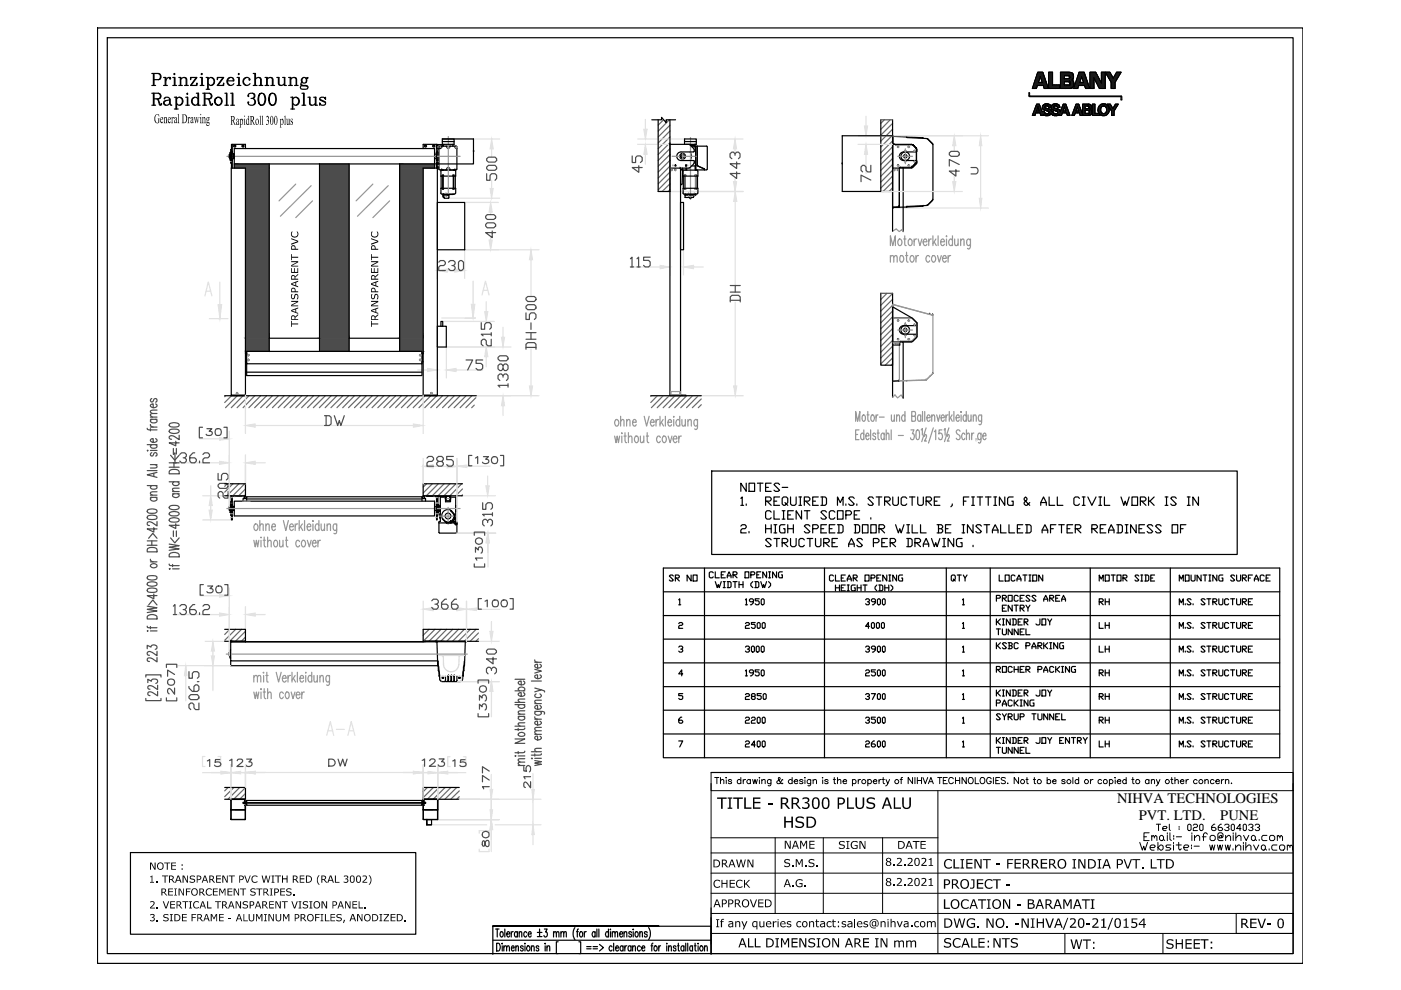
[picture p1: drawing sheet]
<svg xmlns="http://www.w3.org/2000/svg" width="297mm" height="210mm" viewBox="0 0 297 210" stroke-linecap="round" stroke-linejoin="round" font-family="sans-serif">
<defs><g id="words">
<g font-size="3.1">
<text x="236.8" y="170.3">NIHVA TECHNOLOGIES</text>
<text x="241.5" y="173.8">PVT. LTD.</text>
<text x="258.7" y="173.8">PUNE</text>
</g>
</g></defs>
<!-- layer: 0 -->
<g fill="none" stroke="#696969" stroke-width=".25">
<path d="M186.8 62.2h-.1M188.1 62.2l-1.4 1.3M189.2 62.2l-2.5 2.5M189.2 63.5l-2.5 2.5M189.2 64.7l-2.5 2.5M189.2 66l-2.5 2.5M189.2 67.2l-2.5 2.5M189.2 68.5l-2.5 2.5M189.2 69.7l-2.5 2.5M189.2 70.9l-2.5 2.5M189.2 72.2l-2.5 2.5M189.2 73.4l-2.5 2.5"/>
<path d="M189.2 74.7l-2.5 2.5M189.2 75.9l-1.5 1.5M189.2 77.1l-.3 .3"/>
</g>
<!-- layer: 1 -->
<g fill="none" stroke="#959595" stroke-width=".25">
<path d="M181.4 89.3v-2.1l.4 2.1 .5-2.1v2.1M181.4 92.1h.4M182.1 91.1h-.7v2.1h.7M182.9 88.1l.2-.1a.75 .75 0 0 1 .4 .6 .75 .75 0 0 1-.4 .7l-.3-.6zM183.1 92.1l-.2-.3a.75 .75 0 0 0-.4 .7 .75 .75 0 0 0 .4 .7l.2-.3M183.1 91.1v2.1M183.6 92.4h.6l-.2-.6a.78 .78 0 0 0-.4 .7 .78 .78 0 0 0 .4 .7l.2-.3M183.8 88h.4M184 87.2v1.7l.1 .3 .2 .1M184.6 91.1v2.1M184.8 88.1l.1-.1a.72 .72 0 0 1 .5 .6 .72 .72 0 0 1-.5 .7l-.3-.6zM185.6 92.1l-.2-.3-.3 .1v.2v.2l.5 .3v.5l-.3 .1-.2-.3"/>
<path d="M185.7 88v1.3M186 91.8h.4M186.2 88l-.3 .1-.2 .5M186.2 91.1v1.7v.3l.3 .1M186.5 88.4h1M187.5 92.1l-.2-.3a.75 .75 0 0 0-.5 .7 .75 .75 0 0 0 .5 .7l.2-.3M187.5 91.8v1.4M187.9 92.2l.2-.4 .3 .1 .1 1.3M187.9 91.1v2.1M188.9 91.1v2.1M189 88l.1 1.2 .3 .1 .2-.4M189.6 88v1.3"/>
<path d="M190.1 88.3l.3-.3 .2 .1 .1 1.2M190.1 88v1.3M190.5 92.3h1M191.9 88.3l-.3-.3a.72 .72 0 0 0-.5 .6 .72 .72 0 0 0 .5 .7l.3-.3M191.9 87.2v2.1M193.1 91.1h.7l-.4 .8a.66 .66 0 0 1 .5 .7 .66 .66 0 0 1-.6 .6l-.2-.4M193.3 88.3l.7-.2v-.8l-.7-.1v2.1l.7-.1 .1-.6-.2-.3M194.4 91.2l.2-.1a1.73 1.73 0 0 1 0 2.1h-.1a2.02 2.02 0 0 1-.1-2zM195.2 88.3l-.2-.3a.75 .75 0 0 0-.5 .6 .75 .75 0 0 0 .5 .7l.2-.3M195.2 88v1.3M195.3 91.1l.3-.3v1.4M195.6 87.2v2.1"/>
<path d="M196 92.5l.1-.3 .2-.1 .1 .4-.4 1h.4M196.1 87.2v2.1M196.4 90.7l-1 2.9M196.5 88.6h.7l-.3-.6a.75 .75 0 0 0-.4 .6 .75 .75 0 0 0 .4 .7l.3-.3M197.5 88.3l.3-.3 .3 .1 .1 1.2M197.5 88v1.3M197.9 90.7l-1 3.2M198.1 91.5l.3-.4v2.1M198.6 88l.3 1.3 .4-1.3M199.5 88.6h.7l-.2-.6a.72 .72 0 0 0-.5 .6 .72 .72 0 0 0 .5 .7l.2-.3M199.7 91.1h-.6v.9l.2-.2a.72 .72 0 0 1 .5 .7 .72 .72 0 0 1-.5 .7l-.3-.4M200.2 91.1l.2-.3v1.4"/>
<path d="M200.5 88v1.3M200.8 92.5l.1-.3 .2-.1 .2 .4-.5 1h.5M201 88l-.3 .1-.2 .5M201.2 90.7l-.9 2.9M201.3 87.2v2.1M201.5 88.6l.4 .7M201.9 88l-.6 .9M202.2 87.2v2.1M202.7 88.6h.7l-.2-.6a.72 .72 0 0 0-.5 .6 .72 .72 0 0 0 .5 .7l.2-.3M203.6 91.4a.45 .45 0 0 0-.8-.1 .45 .45 0 0 0 .2 .7l.5 .4a.55 .55 0 0 1-.2 .8l-.4-.1-.2-.2M203.8 87.2v.3zM203.8 88v1.3"/>
<path d="M204.6 92.1l-.2-.3a.75 .75 0 0 0-.5 .7 .75 .75 0 0 0 .5 .7l.2-.3M204.9 88.3l-.2-.3a.72 .72 0 0 0-.5 .6 .72 .72 0 0 0 .5 .7l.2-.3M204.9 87.2v2.1M204.9 92.2l.3-.4 .3 .1v1.3M204.9 91.1v2.1M205.2 88l.1 1.2 .3 .1 .3-.4M205.9 88v1.3M206 91.8v1.4M206.3 88.3l.3-.3 .3 .1 .1 1.2M206.3 88v1.3M206.5 91.8a.52 .52 0 0 0-.5 .6M208.1 88v1.5l-.1 .5h-.4"/>
<path d="M208.1 88.3l-.2-.3a.72 .72 0 0 0-.5 .6 .72 .72 0 0 0 .5 .7l.2-.3"/>
</g>
<path d="M206.8 92.9h.2l-.1 .7zM207.1 92.9h.1l-.1 .7z" fill="#959595"/>
<g fill="none" stroke="#959595" stroke-width=".25">
<path d="M48.1 33.1h49.5M92.4 31.2h.6M92.4 35.1h.6M93 31.2h.7M93.5 31v.5M94.8 35.8h.5M94.8 31.2h.5M95.1 35.5v.5M95.1 31v.5M96.5 31.2h.5M96.7 31v.5M142.5 33.1h5.2"/>
<path d="M142.7 35.2h.1M145.8 35.2h.1M146.4 29.2v13.1M147.5 33.1h.1M190.3 33.1h3.2M188.8 52.1v-2.1l.5 2.1 .5-2.1v2.1M188.8 54.6l.3-.4 .3 .1 .1 1.3M188.8 54.2v1.4M189.2 49l.8-.4 .7 .5 .5-.4 .3 .4M189.5 54.6l.3-.4 .3 .1 .1 1.3M190.6 50.8l.1-.1a.72 .72 0 0 1 .5 .7 .72 .72 0 0 1-.5 .7l-.4-.6zM190.9 54.3l.2-.1a.72 .72 0 0 1 .5 .7 .72 .72 0 0 1-.5 .7l-.3-.6z"/>
<path d="M191.6 50.7h.5M191.8 50l.1 2 .2 .1M192 54.2h.5M192.2 53.5v1.7l.1 .3 .2 .1M192.6 51l.3-.3a.73 .73 0 0 1 .5 .7 .73 .73 0 0 1-.5 .7 .81 .81 0 0 1-.3-1.1zM193.1 54.3l.2-.1a.72 .72 0 0 1 .5 .7 .72 .72 0 0 1-.5 .7l-.4-.6zM193.8 50.7v1.4M194.2 54.2v1.4M194.3 50.7a.51 .51 0 0 0-.5 .6M194.7 50.7l.3 1.4 .5-1.4M194.7 54.2l-.3 .1-.2 .5M195.7 51.3h.8l-.2-.6a.72 .72 0 0 0-.6 .7 .72 .72 0 0 0 .6 .7l.2-.3"/>
<path d="M196.9 50.7v1.4M197.1 54.5l-.2-.3a.72 .72 0 0 0-.6 .7 .72 .72 0 0 0 .6 .7l.2-.3M197.5 50.7a.57 .57 0 0 0-.6 .6M197.7 54.3l.1-.1a.72 .72 0 0 1 .6 .7 .72 .72 0 0 1-.6 .7l-.3-.6zM197.8 50v2.1M198 51.3l.5 .8M198.4 50.7l-.6 1M198.8 54.2l.4 1.4 .4-1.4M198.9 50v2.1M199.4 51.3h.9l-.3-.6a.73 .73 0 0 0-.6 .7 .73 .73 0 0 0 .6 .7l.3-.3M199.8 54.8h.8l-.2-.6a.72 .72 0 0 0-.6 .7 .72 .72 0 0 0 .6 .7l.2-.3M200.7 50v.2z"/>
<path d="M200.7 50.7v1.4M201 54.2v1.4M201.6 54.2l-.4 .1-.2 .5M201.9 51l-.2-.3a.72 .72 0 0 0-.6 .7 .72 .72 0 0 0 .6 .7l.2-.3M201.9 50v2.1M202.4 50.7l.1 1.3 .3 .1 .3-.4M203.1 50.7v1.4M203.7 51.1l.3-.4 .4 .1v1.3M203.7 50.7v1.4M205.8 50.7l-.1 1.9-.2 .2-.4-.1M205.8 51l-.3-.3a.73 .73 0 0 0-.6 .7 .73 .73 0 0 0 .6 .7l.3-.3M189.3 72.6h1.4"/>
<path d="M189.4 72.9h.4M189.6 72.6v.4M190.2 72.9h.4M190.3 70h3.2M190.4 72.6v.4M130.3 92.5l.3 1.4 .3-1.4 .2 1.4 .3-1.4M130.5 89.1l.2-.2a.72 .72 0 0 1 .5 .7 .72 .72 0 0 1-.5 .7l-.4-.6zM131.6 89.4l.3-.5 .4 .2v1.2M131.6 88.3v2M131.8 91.7v.2zM131.8 92.5v1.4M132.3 92.5h.5"/>
<path d="M132.5 91.7v1.7l.1 .3 .3 .2M132.9 89.4l.3-.5 .3 .2 .1 1.2M132.9 88.9v1.4M133.2 92.8l.4-.3h.3l.1 1.4M133.2 91.7v2.2M134.1 89.5h.8l-.1-.3-.2-.3a.73 .73 0 0 0-.5 .7 .73 .73 0 0 0 .5 .7l.3-.3M134.7 92.5h.4a.81 .81 0 0 1-.3 1.4l-.3-.6zM135.8 92.5v1.2l.4 .2 .3-.5M136.5 92.5v1.4M136.6 88.3l.5 2 .5-2M137 92.5h.5M137.2 91.7v1.7l.1 .3 .3 .2"/>
<path d="M137.9 89.5h.8l-.3-.6a.73 .73 0 0 0-.5 .7 .73 .73 0 0 0 .5 .7l.3-.3M139.1 88.9v1.4M139.6 88.9a.57 .57 0 0 0-.5 .6M139.9 88.3v2M140 92.8l-.2-.3a.72 .72 0 0 0-.6 .7 .72 .72 0 0 0 .6 .7l.2-.3M140.2 89.5l.5 .8M140.6 92.5h.1a.72 .72 0 0 1 .6 .7 .72 .72 0 0 1-.6 .7l-.3-.6zM140.6 88.9l-.7 1.1M141.1 88.3v2M141.6 89.5h.8l-.1-.3-.2-.3a.73 .73 0 0 0-.5 .7 .73 .73 0 0 0 .5 .7l.3-.3M141.7 92.5l.4 1.4 .4-1.4M142.7 93h.8l-.2-.5a.72 .72 0 0 0-.6 .7 .72 .72 0 0 0 .6 .7l.2-.3"/>
<path d="M142.8 88.3v.2zM142.8 88.9v1.4M143.9 92.5v1.4M144.1 89.2l-.2-.3a.72 .72 0 0 0-.6 .7 .72 .72 0 0 0 .6 .7l.2-.3M144.1 88.3v2M144.5 92.5h-.4l-.2 .5M144.6 88.9l.1 1.4h.3l.3-.3M145.3 88.9v1.4M145.9 89.4l.3-.5 .3 .2 .1 1.2M145.9 88.9v1.4M147.9 88.9l-.1 1.9-.2 .3-.3-.2M147.9 89.2l-.3-.3a.73 .73 0 0 0-.5 .7 .73 .73 0 0 0 .5 .7l.3-.3"/>
<path d="M189.2 84.2l.6-.5 .5 .7 .8-.7 .4 .7M208 91.8v1.6l-.3 .5-.3-.1M208 92.1l-.3-.3a.75 .75 0 0 0-.4 .7 .75 .75 0 0 0 .4 .7l.3-.3M208.4 92.4h.7l-.3-.6a.75 .75 0 0 0-.4 .7 .75 .75 0 0 0 .4 .7l.3-.3M48.1 107.8h49.5M53.8 114.6l.3 1.4 .3-1.4 .2 1.4 .3-1.4M54 111.2l.2-.1a.72 .72 0 0 1 .5 .7 .72 .72 0 0 1-.5 .7l-.4-.7zM55.1 111.5l.3-.4 .4 .1v1.3M55.1 110.4v2.1M55.3 113.9v.1zM55.3 114.6v1.4M55.8 114.6h.5"/>
<path d="M56 113.9v1.7l.1 .3 .3 .1M56.4 111.5l.3-.4 .3 .1 .1 1.3M56.4 111.1v1.4M56.7 114.9l.4-.3h.3l.1 1.4M56.7 113.9v2.1M57.6 111.7h.8l-.1-.4-.4-.2a.82 .82 0 0 0 .2 1.4l.3-.3M58.2 114.6h.4l.2 .3v.8l-.2 .3-.4-.1-.2-.5zM59.3 114.6v1.3l.4 .1 .3-.4M60 114.6v1.4M60.1 110.4l.5 2.1 .5-2.1M60.6 114.6h.4M60.7 113.9v1.7l.1 .3 .3 .1"/>
<path d="M61.4 111.7h.8l-.1-.5-.2-.1a.73 .73 0 0 0-.5 .7 .73 .73 0 0 0 .5 .7l.3-.3M62.6 111.1v1.4M63.1 111.1l-.3 .1-.2 .5M63.4 110.4v2.1M63.5 114.9l-.2-.3a.72 .72 0 0 0-.6 .7 .72 .72 0 0 0 .6 .7l.2-.3M63.7 111.7l.5 .8M64.1 114.6h.1a.72 .72 0 0 1 .6 .7 .72 .72 0 0 1-.6 .7l-.3-.6zM64.1 111.1l-.7 1M64.6 110.4v2.1M65.1 111.7h.8l-.1-.4-.4-.2a.82 .82 0 0 0 .2 1.4l.3-.3M65.2 114.6l.4 1.4 .4-1.4M66.2 115.1h.8l-.2-.5a.72 .72 0 0 0-.6 .7 .72 .72 0 0 0 .6 .7l.2-.3"/>
<path d="M66.4 110.4v.2zM66.4 111.1v1.4M67.4 114.6v1.4M67.6 111.4l-.2-.3a.72 .72 0 0 0-.6 .7 .72 .72 0 0 0 .6 .7l.2-.3M67.6 110.4v2.1M68 114.6h-.4l-.2 .5M68.1 111.1l.1 1.3 .3 .1 .3-.4M68.8 111.1v1.4M69.4 111.5l.3-.4 .3 .1 .1 1.3M69.4 111.1v1.4M71.4 111.1l-.1 1.8-.2 .3-.3-.1M71.4 111.4l-.3-.3h-.2a.82 .82 0 0 0 .2 1.4l.3-.3"/>
<path d="M93.1 105.1h.6M93.8 105.1h.3M94.2 105.1h.3M94.3 105.7h1.3M94.6 105.1h.3M95 105.1h.3M95.3 105.1h.3M96.4 110v.1M48 138.7h51.1M53.8 143.6l.4-.4 .3 .1 .1 1.3M53.8 146.7l.3 1.4 .3-1.4 .2 1.4 .3-1.4M53.8 143.2v1.4"/>
<path d="M54.6 143.6l.3-.4 .3 .1 .1 1.3M55.3 146v.2zM55.3 146.7v1.4M55.8 146.7h.5M55.9 142.5v.2zM55.9 143.2v1.4M56 146v1.7l.1 .3 .3 .1M56.4 143.2h.4M56.6 142.5v1.7v.3l.3 .1M56.7 147.1l.4-.4 .3 .1 .1 1.3M56.7 146v2.1M58.6 142.5l.5 2.1 .5-2.1"/>
<path d="M59.9 143.8h.8l-.1-.5-.2-.1a.73 .73 0 0 0-.5 .7 .73 .73 0 0 0 .5 .7l.3-.3M60.1 147l-.3-.3a.73 .73 0 0 0-.5 .7 .73 .73 0 0 0 .5 .7l.3-.3M60.7 146.8l.3-.1a.82 .82 0 0 1-.2 1.4l-.3-.6zM61.1 143.2v1.4M61.6 143.2l-.3 .1-.2 .5M61.7 146.7l.4 1.4 .4-1.4M61.9 142.5v2.1M62.2 143.8l.5 .8M62.6 143.2l-.7 1M62.8 147.3h.8l-.1-.4-.2-.2a.73 .73 0 0 0-.5 .7 .73 .73 0 0 0 .5 .7l.3-.3M63 142.5v2.1M63.6 143.8h.8v-.2a.38 .38 0 0 0-.5-.4l-.3 .3v.8l.3 .3h.2l.3-.3"/>
<path d="M64 146.7v1.4M64.5 146.7l-.3 .1-.2 .5M64.8 142.5v.2zM64.8 143.2v1.4M66.1 143.5l-.3-.3a.72 .72 0 0 0-.5 .7 .72 .72 0 0 0 .5 .7l.3-.3M66.1 142.5v2.1M66.6 143.2v1.3l.3 .1 .4-.4M67.3 143.2v1.4M67.8 143.6l.4-.4 .3 .1 .1 1.3M67.8 143.2v1.4M69.9 143.2l-.1 1.9-.2 .2-.3-.1M69.9 143.5l-.3-.3h-.2l-.3 .6 .2 .7 .3 .1 .3-.3"/>
<path d="M51.4 170.2h38.9"/>
</g>
<g fill="none" stroke="#000" stroke-width=".25">
<path d="M57.1 34.8v36.9h10.6M67.7 34.8v39.7M74 34.8v36.9h10.7M84.7 34.8v39.7M92.9 31.6h-.2v3M92.9 34.6h-.2v1h.4M92.9 30.6h-.2v1M92.9 31.6v4M93.1 31.5h.3M93.5 39.9v1M93.7 31v.2M93.7 36l-.3 .3"/>
<path d="M93.7 36v.1M93.7 30.6h-.8v1M93.8 30v.6h.2M96 30.6h-2v.4M96 30.6v.4M96.3 30v-.5h-2.5v.5h2.5v.6h-.3M96.3 36l.3 .3M96.4 36v.1M96.6 39.9v1M144.8 36.3v1M144.8 39.9v1M145 36l-.2 .3"/>
<path d="M145 36.1h.3M145.1 30v.6M145.6 35.6v.5M147.4 30.6v.1M147.5 35.2v.9h.2M147.6 30v-.5h-2.5v.5h2.5v.6h-2.1M147.7 36l.2 .3M148 36.3v1M148 39.9v1M189.2 30.5h.1M191.5 35.6v8.3M193.2 30.6l.2 .1"/>
<path d="M194.3 34l.1 .1M194.3 31.5l.1 .2M194.4 32.1l-.1 .1M194.4 31.7v.4M194.4 34.2v.3M218.2 20.3l.1 .1M237.7 20.4l.1 .1M92.7 42.9h5.8v10.1h-5.8zM93.4 40.9l.3 .2M93.7 41.1h.3M96.6 40.9l-.1 .2h-.4M144.3 42.9h.6v10.1h-.6z"/>
<path d="M144.8 40.9l.2 .2M145 41.1h.3M147.5 41.1h.2M147.9 40.9l-.2 .2M57.1 71.7v2.8M74 71.7v2.8M93.5 69.2v-1h.4v1M93.5 69.2h-.8v4.4h1.9v-4.4h-.7M93.5 69.2h.4M189.2 65.2l4.2 2.2 1 1.1v3l-1 1h-2.6v.7h-1.6zM193.2 67.4l.2 .1M194.3 70.9l.1 .1"/>
<path d="M194.3 68.4l.1 .1M194.4 68.9l-.1 .1M194.4 68.5v2.9M92.1 107.4h.4M92.1 108.2h.4M93 108.3h.3M93 107.3h.3M93.1 110.9h1.5M93.1 105.1l-.4 .2v.2v3.4h.2v-3.4M93.3 107.3h.1M93.3 108.3h.1M93.3 107.3v1"/>
<path d="M93.3 108.9v1.1M93.4 105.4l-.1 3.1 .1-1.3M93.4 108.5v2.1M93.9 110.2l.8 .7M94.4 105.2h.2M94.6 105.6h-.1v.3h.1M95.4 105.2h-.8v.2M95.4 105.6h.1v.3h-.1M95.4 105.2v.2M95.5 105.2l-.1 1h-.8v-.8l-.2-.2h-1.3l-.3 .3M95.6 105.1l-.2 .1M95.6 110.9h.7"/>
<path d="M96.1 110.4l.1 .1-.2 .2-.1-.1M96.6 110.9h.1M96.6 110.9h.3M96.6 107.2v1.3M48.9 136.1h.1M48.9 136.1v4h43.9v1h-43.9v-1M89.7 136.1h-40.8h43.9M89.7 136.1h.4M94.1 136l-4.4 .1M97.5 136h1M48.9 173.7l.1 .1M49 171.7h.1"/>
<path d="M49 171.7v2h3v-2M51.9 170.8h.1M52 173.7l-.1 .1M89.7 173.7l.1 .1M89.7 171.7h.1M89.8 171.7v2M89.8 170.8h.1M90.5 174.9v-1.1v1.1h1M90.5 174.9h.1M91.5 173.8v1.1h-1M92.8 171.7l-.1 2h-2.9M92.8 173.7l-2.3 .1"/>
<path d="M150.8 163.8h64.3M104.5 199.3h46.3M105.1 197h.7M105.3 200h.4a1.05 1.05 0 0 1 0 1.6h-.4zM105.4 197v1.7M106.2 197.6a.53 .53 0 0 1 .6 .4 .53 .53 0 0 1-.3 .6 .53 .53 0 0 1-.5-.4 .53 .53 0 0 1 .2-.6zM106.5 200v.2zM107 197v1.7M107.4 198h.6l-.2-.5a.6 .6 0 0 0-.4 .6 .6 .6 0 0 0 .4 .6l.2-.3M108.4 197.5v1.2M108.8 197.5l-.2 .1-.2 .4M109.7 197.8l-.1-.2a.53 .53 0 0 0-.6 .4 .53 .53 0 0 0 .2 .6l.3 .1 .2-.3"/>
<path d="M109.7 197.5v1.2M110.1 197.9l.2-.4 .3 .1v1.1M110.1 197.5v1.2M111.3 200v.2zM111.7 197.8l-.1-.2a.53 .53 0 0 0-.6 .4 .53 .53 0 0 0 .2 .6l.3 .1 .2-.3M112 198h.6l-.2-.5a.6 .6 0 0 0-.4 .6 .6 .6 0 0 0 .4 .6l.2-.3M113.9 197.7h1M113.9 198.6h1M114.4 197v1.4M115.4 197h.6l-.3 .6a.5 .5 0 0 1 .3 .6 .5 .5 0 0 1-.6 .4l-.1-.3M115.6 200v.2zM117.4 197.9l.2-.4 .3 .1 .1 1.1"/>
<path d="M117.4 197.5v1.2M118 197.9l.2-.4 .3 .1v1.1M118.3 199.7h-.3v2.5h.3M118.9 197.9l.3-.4 .3 .1v1.1M118.9 197.5v1.2M119.5 197.9l.3-.4 .2 .1 .1 1.1M121.9 196.7a2.28 2.28 0 0 0 0 2.5M122.2 197.5h.4M122.7 197l-.3 .1v.2v1.4M122.7 199.7h.4v2.5h-.4M123 197.6l.1-.1a.6 .6 0 0 1 .4 .6 .6 .6 0 0 1-.4 .6l-.2-.5zM123.9 197.5v1.2"/>
<path d="M124.3 197.5l-.3 .1-.1 .4M126.2 197.8l-.2-.3a.6 .6 0 0 0-.5 .6 .6 .6 0 0 0 .5 .6l.2-.3M126.2 197.5v1.2M126.5 197v1.7M127 197v1.7M129 197.8l-.2-.3a.6 .6 0 0 0-.4 .6 .6 .6 0 0 0 .4 .6l.2-.3M129 197v1.7M129.4 197v.1zM129.4 197.5v1.2M129.8 197.9l.3-.4 .2 .1 .1 1.1M129.8 197.5v1.2M130.1 200v1.6"/>
<path d="M130.4 197.9l.3-.4 .2 .1 .1 1.1M131.4 198h.6l-.1-.4a.55 .55 0 0 0-.6 .4 .55 .55 0 0 0 .3 .7l.4-.3M132.3 197.9l.3-.4 .3 .1v1.1M132.3 197.5v1.2M133.9 197.8l-.2-.3-.3 .1v.4l.4 .2 .1 .2-.2 .3-.3-.1-.1-.2M134.3 197v.1zM134.3 197.5v1.2M134.8 197.6a.53 .53 0 0 1 .6 .4 .53 .53 0 0 1-.3 .6 .53 .53 0 0 1-.5-.4 .53 .53 0 0 1 .2-.6zM135.7 197.9l.2-.4 .3 .1v1.1M135.7 197.5v1.2M137.2 197.8l-.2-.3-.3 .1v.4l.5 .2v.2l-.2 .3-.3-.1-.1-.2M137.5 196.7a2.28 2.28 0 0 1 0 2.5"/>
<path d="M138.4 200l-.2 .1v.2v1.3M141.4 200v.2zM143.8 200v1.3l.3 .3M145.4 200v1.6M145.8 200v1.6M147.4 200v1.3l.2 .3M148 200v.2zM150.8 196.4h-46.3v6M106.5 200.5v1.1M106.8 200.9l.3-.4 .3 .1v1M106.8 200.5v1.1M107.4 200.9l.3-.4 .2 .1 .1 1"/>
<path d="M108.4 201h.6l-.1-.4a.53 .53 0 0 0-.5 .4 .53 .53 0 0 0 .3 .6l.3-.2M109.4 200.9l.2-.4 .3 .1v1M109.4 200.5v1.1M110.9 200.8l-.2-.3-.4 .3 .6 .4v.3a.33 .33 0 0 1-.6-.1M111.3 200.5v1.1M111.8 200.6a.53 .53 0 0 1 .6 .4 .53 .53 0 0 1-.3 .6l-.3-.1-.2-.3zM112.7 200.9l.2-.4 .3 .1 .1 1M112.7 200.5v1.1M114.2 200.8l-.2-.3-.3 .1v.3l.5 .3v.2l-.2 .2-.3-.2M115.6 200.5v1.1M116 200.9l.2-.4 .3 .1 .1 1M116 200.5v1.1"/>
<path d="M124.4 200.7h.9M124.4 201.2h.9M125.7 200.7h1M125.7 201.2h1M127.1 200.2l.8 .7-.8 .7M129.8 200.8l-.1-.2a.53 .53 0 0 0-.6 .4 .53 .53 0 0 0 .3 .6l.4-.2M130.5 201h.7l-.2-.4a.53 .53 0 0 0-.5 .4 .53 .53 0 0 0 .3 .6l.4-.2M132.1 200.8l-.1-.2a.53 .53 0 0 0-.6 .4 .53 .53 0 0 0 .3 .6l.4-.2M132.1 200.5v1.1M132.5 200.5v1.1M132.9 200.5a.38 .38 0 0 0-.4 .5M133.8 200.8l-.1-.2a.53 .53 0 0 0-.6 .4 .53 .53 0 0 0 .3 .6l.4-.2"/>
<path d="M133.8 200.5v1.1M134.1 200.9l.3-.4 .3 .1v1M134.1 200.5v1.1M135.8 200.8l-.1-.2a.53 .53 0 0 0-.6 .4 .53 .53 0 0 0 .3 .6l.4-.2M136.1 201h.6l-.1-.4a.53 .53 0 0 0-.6 .4 .53 .53 0 0 0 .3 .6l.4-.2M138 200.5h.4M138.8 200.6a.53 .53 0 0 1 .6 .4 .53 .53 0 0 1-.3 .6l-.4-.2v-.4zM139.7 200.5v1.1M140.1 200.5l-.3 .1-.1 .4M141.4 200.5v1.1M141.7 200.9l.3-.4 .3 .1v1M141.7 200.5v1.1"/>
<path d="M143.3 200.8l-.2-.3-.3 .1v.3l.4 .2 .1 .3-.2 .2-.3-.2M143.7 200.5h.3M145 200.8l-.1-.2a.53 .53 0 0 0-.6 .4 .53 .53 0 0 0 .3 .6l.4-.2M145 200.5v1.1M146.8 200.8l-.1-.2a.53 .53 0 0 0-.5 .4 .53 .53 0 0 0 .3 .6l.3-.2M146.8 200.5v1.1M147.2 200.5h.4M148 200.5v1.1M148.5 200.6a.53 .53 0 0 1 .6 .4 .53 .53 0 0 1-.3 .6l-.3-.1-.1-.3zM149.4 200.9l.2-.4 .3 .1 .1 1M149.4 200.5v1.1"/>
<circle cx="93.5" cy="31.2" r=".11"/>
<circle cx="95" cy="31.2" r=".11"/>
<circle cx="95" cy="35.8" r=".11"/>
<circle cx="96.7" cy="31.2" r=".11"/>
<circle cx="191.9" cy="33.1" r=".36"/>
<circle cx="189.6" cy="72.8" r=".11"/>
<circle cx="190.4" cy="72.8" r=".11"/>
<circle cx="191.9" cy="70" r=".36"/>
</g>
<!-- layer: 0 -->
<g fill="none" stroke="#000" stroke-width=".25">
<path d="M20.7 5.9h255.5v198.4h-255.5zM22.7 8h251.5v194.2h-251.5zM32.2 15.6h1.4a.66 .66 0 0 1 .6 .6 .66 .66 0 0 1-.6 .7h-.9M32.2 19.8h1.4a.63 .63 0 0 1 .5 .4 .63 .63 0 0 1-.2 .7l-1.2 .1M32.2 18.1h.8M32.5 15.6v2.5M32.5 19.8v2.5M32.7 15.6v2.5M32.7 19.8v2.5M33.6 15.6a.71 .71 0 0 1 .4 .6 .71 .71 0 0 1-.4 .7M33.6 19.8a.62 .62 0 0 1 .4 .6 .62 .62 0 0 1-.4 .6M34.7 18.1h.8"/>
<path d="M34.7 16.4h.5v1.7M35 16.4v1.7M36.1 16.6l-.1 .1 .1 .1v-.4a.79 .79 0 0 0-.9 .7M36.6 16.4h.5v1.7M36.6 18.1h.8M36.8 15.7l.2-.1 .1 .1-.1 .1zM37 16.4v1.7M37.9 18.1h.8M37.9 16.4h.4v1.7M38.2 16.4v1.7M38.3 16.8a.72 .72 0 0 1 1.3 0v1.3M39.1 16.4l.4 .4v1.3"/>
<path d="M39.1 18.1h.8M39.7 19.8v.2l-.1-.1zM40.5 16.4l-.1 .5v-.5h1.4l-1.3 1.7M41.6 16.4l-1.2 1.7h1.4v-.5l-.2 .5M41.6 19.8h.5v2.5M42 19.8v2.5h.4M42.4 16.4h.5v1.7M42.4 18.1h.8M42.6 15.7l.2-.1 .1 .1-.1 .1zM42.8 16.4v1.7M43 19.8h1.4a.63 .63 0 0 1 .5 .4 .63 .63 0 0 1-.2 .7l-1.3 .1M43.3 19.8v2.5"/>
<path d="M43.4 19.8v2.5M43.7 16.4h.4v2.5M43.7 18.9h.8M44 16.4v2.5M44.1 16.8a.82 .82 0 0 1 1.4 .2 .82 .82 0 0 1-.9 1.1l-.5-.4M44.4 19.8a.62 .62 0 0 1 .4 .6 .62 .62 0 0 1-.4 .6M44.8 16.4a.9 .9 0 0 1 .6 .9 .9 .9 0 0 1-.6 .8M46.2 16.4l-.1 .5v-.5h1.3l-1.2 1.7M47.3 16.4l-1.2 1.7h1.3v-.5l-.1 .5M47.7 19.8h.4v2.5M48 19.8v2.5M48.2 17.1h1.4a.78 .78 0 0 0-1.1-.6 .78 .78 0 0 0-.3 1.2 .78 .78 0 0 0 1.4 0"/>
<path d="M48.8 16.4a.92 .92 0 0 0-.6 .9 .92 .92 0 0 0 .6 .8M48.9 19.8h.5v2.5M49.2 19.8v2.5M49.4 16.6l.1 .5M50.3 16.4h.4v1.7M50.3 18.1h.8M50.6 15.6l.1 .1-.1 .1zM50.6 16.4v1.7M52.2 16.4a.9 .9 0 0 0-.6 .9 .9 .9 0 0 0 .6 .8M52.9 16.8l-.1 .1 .1 .1 .1-.1a.83 .83 0 0 0-1.1-.3 .83 .83 0 0 0-.3 1.2 .83 .83 0 0 0 1.2 .2l.2-.3M53.6 19.8a.6 .6 0 0 1 .3 .5 .6 .6 0 0 1-.3 .6 .73 .73 0 0 1 .6 .7 .73 .73 0 0 1-.6 .7l-.8-.1-.3-.4 .2-.2v.2M53.7 18.1h.8"/>
<path d="M53.7 15.6h.5v2.5M54 15.6v2.5M54.2 16.8a.68 .68 0 0 1 .6-.4 .68 .68 0 0 1 .6 .4v1.3M54.9 16.4l.4 .4v1.3M54.9 18.1h.8M55.4 19.8a1.43 1.43 0 0 0-.6 2l.2 .4 .6 .1a1.39 1.39 0 0 0 .6-2l-.3-.4-.5-.1a1.72 1.72 0 0 0 0 2.5M55.9 19.9a1.79 1.79 0 0 1-.3 2.4M56.2 18.1h.8M56.2 16.4h.5v1.7M56.5 16.4v1.7M56.7 16.8a.68 .68 0 0 1 .6-.4 .68 .68 0 0 1 .6 .4v1.3M57.4 16.4l.4 .4v1.3"/>
<path d="M57.4 18.1h.8M57.7 19.8a1.14 1.14 0 0 0-.7 1.4l.1 .6 .2 .4 .6 .1a1.14 1.14 0 0 0 .7-1.4l-.1-.6-.3-.4-.3-.1a.59 .59 0 0 0-.7 .5 1.54 1.54 0 0 0 .5 2M58.1 19.9a1.79 1.79 0 0 1-.2 2.4M58.7 16.4h.5v1.3l.3 .4M59 16.4v1.3a.7 .7 0 0 0 .7 .4 .7 .7 0 0 0 .6-.4M59.9 16.4h.5v1.7M60.3 16.4v1.7h.4M61.2 18.1h.8M61.2 16.4h.5v1.7M61.5 16.4v1.7M61.7 16.8a.68 .68 0 0 1 .6-.4 .68 .68 0 0 1 .6 .4v1.3M62.5 16.4l.3 .4v1.3"/>
<path d="M62.5 18.1h.7M63.8 17.9l.4 .2 1 .1 .1 .3-.1 .3h-1.4l-.1-.3 .1-.3 .3-.1M64 17.4l-.2 .3 .1 .4 .9 .1 .5 .3M64 19.8h.5v2.5M64.1 16.6l-.1 .2 .1 .7M64.4 19.8v2.5M64.8 16.6l.2 .2-.2 .7M65 16.6h.3v-.2l-.3 .3M219.7 18.8h.1M220 15.3h1.1l1.2 3.5h-.9l-.2-.7h-1.3l-.2 .7h-.8zM220.6 16.2l.4 1.3h-.9zM222.3 15.3h.9v2.7h1.5v.8h-2.4z"/>
<path d="M224.8 15.3h1.7a.83 .83 0 0 1 1.1 .8v.4a.53 .53 0 0 0 0 .9l.1 .6a.84 .84 0 0 1-1.1 .8h-1.8zM226.7 16.6h.1M226.7 17.4l-1-.1v.7l1.1-.1M226.7 17.4h.1M226.8 16.6l-.1-.5-1-.1v.7l1-.1M226.8 16.6h.1M226.8 16.6h-.1M226.8 18h.1M226.8 17.4v.5M226.8 17.4h.1M226.8 17.9h.1M226.9 17.7l-.1 .1"/>
<path d="M227.5 16.7h.1M228.8 15.3h1l1.2 3.5h-.8l-.2-.7h-1.3l-.2 .7h-.9zM229.3 16.2l.5 1.3h-.9zM234.3 15.3v3.5h-1.2l-1.2-2.3v2.3h-.8v-3.5h1.2l1.2 2.4v-2.4h1.8l.7 1.3 .7-1.3h1l-1.3 2.1v1.4h-.8v-1.4l-1.2-2.1M32.2 22.3h.8M33.2 21l.4 .2 .4 1 .3-.1M33.5 21.1l.3 1.1 .3 .1 .2-.4M34.9 20.9l-.1 .1 .4-.4h.4l.4 .3 .1 1 .2 .4M35.2 21.3a.51 .51 0 0 0-.4 .5 .51 .51 0 0 0 .4 .5M36 20.9v1l.1 .3 .3 .1M36 21.1l-1.2 .4-.1 .4a.7 .7 0 0 0 .6 .4 .7 .7 0 0 0 .7-.4M37 20.6h.4v2.5"/>
<path d="M37 23.1h.8M37.3 20.6v2.5M37.4 21a.79 .79 0 0 1 1.1-.1 .79 .79 0 0 1 .2 1 .79 .79 0 0 1-1.1 .3l-.2-.3M38.1 20.6a.92 .92 0 0 1 .6 .9 .92 .92 0 0 1-.6 .8M39.4 20.6h.4v1.7M39.4 22.3h.7M39.7 20.6v1.7M41.3 20.6a.92 .92 0 0 0-.6 .9 .92 .92 0 0 0 .6 .8M42 21a.79 .79 0 0 0-1.1-.1 .79 .79 0 0 0-.2 1 .79 .79 0 0 0 1.1 .3l.2-.3M43 22.3h.8M44 21l.4 .2 .4 1 .3-.1M44.3 21.1l.3 1.1 .3 .1 .2-.4"/>
<path d="M46.2 20.6a.85 .85 0 0 0-.6 1.3 .85 .85 0 0 0 1.4 0 .85 .85 0 0 0-.6-1.3 .87 .87 0 0 0-.8 .8 .87 .87 0 0 0 .6 .9M46.4 20.6a.92 .92 0 0 1 .6 .9 .92 .92 0 0 1-.6 .8M47.7 22.3h.7M48.7 32.8v.7M48.7 32.8h.1M48.7 33.5h.1M48.8 33.9h.1M48.8 34h.2M48.9 22.3h.8M49 32.3h.1M49 34h.1M49 32.3h-.2v1.6"/>
<path d="M49 34v.5M49 31.7v2.3M49 34.5h.1M49 31.7h.1M49 31.7v2.8M49 35.6h3v48.2h-3zM49.1 32.3h.1M49.1 34h.1M49.1 34l-.1-2.3v2.8M49.1 34h.1v1.6M49.1 34v1.6M49.2 33.9h.1"/>
<path d="M49.2 34h-.1M49.2 34h.1M49.2 30.6v1.6h-.1M49.2 32.3h.1M49.2 32.2v1.8M49.2 32.6h.3M49.2 33.7h.3M49.5 32.6h.1M49.5 33.6h.1M49.5 32.8h.1M49.5 33.5h.1M49.5 33.6h.2"/>
<path d="M49.5 32.6v1M49.6 30.8l-.1 .2 .1 .1M49.7 32.7h-.2v.8M49.7 35.6v-4.1h42.4v4.1M49.7 30.9h.2M49.7 31.2h.2M49.9 30.8l.1 .2-.1 .1M51.4 30.8l-.1 .2 .1 .1M51.4 30.9h.2M51.4 31.2h.2M51.6 30.8l.1 .2-.1 .1M52 31.5v-.9h-2.9v1.7"/>
<path d="M52.7 20.3v.2l-.2-.1 .2-.4a.85 .85 0 0 1 1.3 .2l-.1 .5-.7 .2M53.9 21.1a.8 .8 0 0 1-.1 1.1M61.7 20.6h.4v2.5M61.7 23.1h.8M62 20.6v2.5M62.1 21a.79 .79 0 0 1 1.1-.1 .79 .79 0 0 1 0 1.1 .79 .79 0 0 1-1.1-.1M62.8 20.6a.92 .92 0 0 1 .6 .9 .92 .92 0 0 1-.6 .8M64 22.3h.8M65.3 20.6h.4v1.3l.4 .4M65.6 20.6v1.3a.67 .67 0 0 0 .6 .4 .67 .67 0 0 0 .7-.4M66.5 20.6h.5v1.7M66.9 20.6v1.7h.4"/>
<path d="M67.8 21l1.2 .7v.4l-.3 .2h-.5l-.4-.5v.5l.1-.2M68.9 20.9l.1-.3v.5l-.4-.5h-.5l-.2 .1-.1 .4 1.2 .7M89.7 31.5v-.9h3v1.7M90.1 30.8l-.1 .2 .1 .1M90.1 30.9h.2M90.1 31.2h.2M90.3 30.8l.1 .2-.1 .1M91.9 30.8l-.2 .2 .2 .1M91.9 30.9h.2M91.9 31.2h.2M92.1 30.8l.1 .2-.1 .1M92.1 32.7h.4"/>
<path d="M92.1 33.6h.4M92.5 33.9h.1M92.5 32.3v1.6M92.6 30.6v1.7M92.6 32.2h.1M92.7 34h.1M92.7 32.3h.1M92.7 34h-.1v1.6M92.7 34v.5M92.7 34v49.8M92.7 34h-.1M92.7 32.3h-.1"/>
<path d="M92.7 35.6h-3v48.2M93 35.9l.4 .1M93.1 31.1v4.8M93.4 31l3.4 .1M93.4 36h3.3M93.4 31l-.4 .1M93.5 36.3v1h3.1v-1M93.5 39.9h3.1M93.5 37.3v2.6M93.6 31.2l-.2 .3M93.7 36h.1M93.7 30.6v.1"/>
<path d="M93.8 39.9v.2h.2v-.2M93.8 37.3v-.2h.2v.2M93.8 29.5h6.6M93.9 30.7h-.2h.2v.3M93.9 37.3v2.6M94 37.3v2.6M94 36v.1M94.6 31l.1 .1M94.7 35.9l-.1 .1M94.7 35.9a.34 .34 0 0 1 .4-.4 .34 .34 0 0 1 .3 .5h.1M95.3 31.1a.32 .32 0 0 1-.3 .4 .32 .32 0 0 1-.3-.4v.1M95.3 31.1v.1"/>
<path d="M95.5 31l-.2 .1M96 37.3v-.2h.3v.2M96 39.9v.2h.3v-.2M96.1 36v.1M96.1 37.3v2.6M96.2 37.3v2.6M96.4 36h.1M96.5 31l.1 .4 .1 .1M96.5 37.3v2.6M96.8 35.9l-.1 .1M96.9 31.1v.4h-.2M96.9 31.5v4.4"/>
<path d="M100.4 29.5v5.3h-50.7M100.4 32.1h.1M138.2 25.4h2.1v-.5l.9 1.1v-.6h2M139.5 25.4v15.2h2.5M142 30.6l4.2 .1M142 35.6h.1M142 30.6h.1M142 25.4v15.2M143.1 35.2h.2M144.3 35.9v47.9h-2.3v-43.2M144.3 35.9v-.3h-2.3v5M144.3 35.9h.4"/>
<path d="M144.3 36h.4M144.3 39.2h.2M144.4 33a.36 .36 0 0 1 .5-.2 .36 .36 0 0 1 0 .6 .36 .36 0 0 1-.5-.2M144.4 32.2a.91 .91 0 0 0-.9 .9 .91 .91 0 0 0 .9 .9M144.4 33h-.1v.2h.1M144.4 34h2.7M144.4 32.2h2.7M144.6 39l-.1 .1M144.7 35.9l-.1 3.1M144.7 35.6v.3M145.1 37.3v-.2h.3v.2M145.1 39.9v.2h.3v-.2"/>
<path d="M145.2 37.3v2.6M145.3 36.1h2.2M145.3 37.3v2.6M145.4 35.2h.2M145.4 35.2h.1M145.4 35.6v.5M146.2 35.5l-2 .1M146.3 30.7l.8 .8M146.3 30.7h1v.4M146.3 32.2l.3 .9-.3 .9M146.4 30.9h.8v.2M146.7 35.2h.8"/>
<path d="M146.7 31.1h.8M147.1 34l.1 .1M147.1 31.5l.1 .2M147.1 34.7l-.8 .9M147.2 34.5l-.1 .2M147.2 32.1l-.1 .1M147.2 31.7v.4M147.2 34.2v.3M147.3 31.1h.1M147.4 35.2v.9M147.4 37.3v-.2h.2v.2M147.4 39.9v.2h.2v-.2"/>
<path d="M147.5 37.3v2.6M147.5 31.1l.1 4.9M147.5 35.2h.1M147.6 36h2.2M147.8 34.9l.1 .3M147.8 31v4M147.9 37.3v2.6M148 35.2l1.3 .6M148 37.3h-3.1l-.1 2.6h3.2M149.3 35.8h.1M149.3 35.9v.1M149.3 35.8l.1 .2"/>
<path d="M149.8 31l.1 .1M149.8 31l-2.3 .1M149.9 35.9l-.1 .1M150 31.1v4.8M178.6 28.8v11.8h8.1M178.6 34.7h.1M178.6 28.8h10.7v1.7M186.7 25.4v15.2h2.5M189.2 25.4v23.6M189.2 30.6h4.1M189.3 28.9l2.9 .1M190 30.7l-.8-.2 .8 .2h3.5"/>
<path d="M190.7 35.7v8.1v-8.1M190.9 35.5l-.2 .2M192.1 29l.1 .1M192.2 29.1l.1 .1M192.2 29h.1M192.2 29l3.4 .2M192.3 29.2l3.5 .1M193.4 35.4l-2.6 .1-.1 .2M193.4 35.4h.1M193.4 35.5l-4.2 .1M193.5 30.7h.1M193.5 30.7l.8 .8"/>
<path d="M193.6 30.7l.6 .7-.6-.7M194.2 34.5l-.8 .9 .8-.9M194.3 31.5l-.1 3M194.3 31.5h.1M194.3 32.2h-2.7a.91 .91 0 0 0-.9 .9 .91 .91 0 0 0 .9 .9h2.7M194.3 34.7l-.8 .9M194.4 34.5l-.1 .2M195.6 29.2l.2 .1M195.8 29.3l.9 .1M196.5 29.4l1.2 1.1M196.7 29.5l1.1 1.1M197.7 30.5l.1 .2"/>
<path d="M197.7 30.5h.1M197.8 30.6v11.7M218.2 20.4v-.7h.1v.7h19.4M218.3 20.5h19.4v.7h.1v-.7M220.1 22.7h.1M220.1 22.7l.3 .8h-.6zM221.5 22.6a.56 .56 0 0 0 .8 .5l.5 .2 .1 .4h.4a.49 .49 0 0 0 .4 .4 .49 .49 0 0 0 .6-.4l-.6-.2a.75 .75 0 0 1-.9-.9 .75 .75 0 0 1 1.1-.6l.5 .2 .3 .6h-.5l-.3-.4-.5 .2 .1 .3 .6 .2M221.5 22.8h.1M221.5 22.6l.6-.2 .2 .4h.6M221.5 22.6h.1M222.3 24l-.1 .1M222.3 22.6h.1"/>
<path d="M222.9 22.7a.96 .96 0 0 0-1-.7 .96 .96 0 0 0-.9 .7 1.44 1.44 0 0 0 1.3 .9l.1 .1a.53 .53 0 0 1-.5 .4 .53 .53 0 0 1-.5-.4h-.4l-.7-1.6h-.5l-.9 2.4h.5l.2-.6h.9l.2 .6h.5v-.2l.5 .2h.6l.6-.4 .7 .4h.7l.3-.2-.1 .2h.6l.1-.6h.9l.2 .6h.5l-.9-2.4h-.5l-.6 1.6a.73 .73 0 0 0-.7-.6M223.5 22.5h.1M224.1 23.1h.1M225.7 22.6h.1M225.7 22.6l.3 .9h-.6zM228.1 22.1h.6l.8 2.2v-2.2h1.3a.58 .58 0 0 1 .6 .4 .58 .58 0 0 1-.2 .7h-.1a.67 .67 0 0 1 .4 .7 .67 .67 0 0 1-.7 .6h-1.8l-.1-.6h-.9l-.2 .6h-.5zM228.4 22.7l.3 .8h-.6zM230.1 22.5h.5a.3 .3 0 0 1 .3 .2 .3 .3 0 0 1-.1 .3h-.7zM230.1 23.4l.8 .1v.5h-.8zM230.8 23.5h.1M230.9 23.5v.1M231.6 22.1h.5v1.9h.9l-.1-.2a1.24 1.24 0 0 1 1.2-1.8 1.24 1.24 0 0 1 .9 2 1.19 1.19 0 0 1-1.9 .2v.3h-1.5z"/>
<path d="M233.5 22.7a.71 .71 0 0 1 1-.1 .71 .71 0 0 1 .1 1 .62 .62 0 0 1-.7 .5 .62 .62 0 0 1-.5-.6zM234.8 22.1h.6l.5 .9 .6-.9h.6l-.9 1.4v1h-.5v-1zM93.9 41.4h1.3M94 41.2h.1M94 41.2h2.1M94 41.8h-.1v-.3h.1l.2 .5M94.2 41.9v.1M94.2 42h.1M94.2 42h.9M94.5 41.2v.1M94.6 41.3h.6v.7M94.6 41.3h-.7l.1 .2"/>
<path d="M94.6 41.2v.1M95.1 41.9v.1M96.1 41.2h-.1M145.2 41.8l.9 .1M145.3 41.4v.4M145.3 41.3l-.1 .1M145.3 41.2h2.2M145.3 41.2h.8M145.9 41.2v.1M146.1 41.2h1.2M146.1 41.2v.1M146.1 41.8l.1 .1"/>
<path d="M146.2 42h.3M146.2 41.9v.1M146.6 41.9l-.1 .1M146.6 41.8l-.1 .1M147 41.8l-.3 .1M147.1 41.2v.1M147.2 41.3v.3h-.2v.2M147.3 41.3l-2 .1M147.3 41.3l.2 .1h-2.2M147.3 41.2v.1M147.3 41.2h.1M147.4 41.2h.1"/>
<path d="M189.3 44l-.1 .1M190.6 43.9h.1M190.6 43.9h-1.4M191.5 43.9v5.2M192.2 43.9h.1M192.2 43.8l-.1 .1M192.2 43.9l-2.9 .1 1.3-.1M192.3 43.7l-.1 .1M195.6 43.7l-3.4 .2M195.7 43.7h-.1M195.8 43.6h-.1M196.6 43.6l-4.3 .2"/>
<path d="M196.7 43.5h-.1M197.7 42.4l-1.2 1.1M197.7 42.4h.1M197.7 42.5l-1 1M197.8 42.3l-.1 .2M197.8 42.2l-.1 .2M52 76.7h.3M52 74.8h.3M52 74.9h.2M52.3 76.9v2.7h37.2v-2.7M52.3 74.5h37.2v2.6h-37.2zM52.3 74.9h-.1v1.8"/>
<path d="M52.3 78.9h37.2M89.5 76.7h.2M89.5 74.9h.1v1.8M89.5 74.8h.2M89.6 74.9h.1M186.7 62.2v15.2h2.5v-15.2M189.2 64.6v16.3l1.5-.2M189.2 64.6h.1M189.2 64.5v.1M193.3 67.4h-4.1v5.1h.2M193.4 72.4l-2 .1M193.5 67.5l.8 .9"/>
<path d="M194.3 69h-2.7a.91 .91 0 0 0-.9 1 .91 .91 0 0 0 .9 .9h2.7M194.3 71.5l-.8 .9M194.4 71.4l-.1 .1M197.1 79.8h.1M197.1 66.6h.1M197.2 66.6l-.1 .1M197.7 66.8h.1M197.8 79.2h.1M197.8 66.8h.1M47.6 83.9h53.4M49 83.8v.1h3v-.1M89.7 83.8v.1h3v-.1"/>
<path d="M89.7 83.8h3M138 83.9h10.7M142 83.8v.1h3.4v-.1h-1.2M150.9 99.9h111.4v17.7h-111.4zM189.2 84.2v-11.7h2.3v11.9M190.6 80.8h.1M192.2 80.7h.1M196.3 80.5h.1M47.6 102.6h4.4v2.5M47.6 105.1h4.4M48.7 107.4h.1M48.7 107.4v.8"/>
<path d="M48.7 108.2h.1M49 106.9h.1M49 108.7h.1M49 107h-.2v1.6l.2 .1M49 108.7v.5M49 106.4v2.3M49 106.4h.1M49 106.4l.1 2.8h-.1zM49 106.4v2.8M49 105.1v1.3M49.1 105.2v5h.1v-4.7M49.1 105.2h.1"/>
<path d="M49.1 105.1l-.1 .1M49.1 105.2l-.1 .2M49.2 107h.1M49.2 108.6h.1M49.2 108.2h.5M49.2 107.4h.3M49.2 107v1.6M49.4 105.1l-.3 .1M49.7 107.4h-.2v.8M49.7 106.3h42.4v3.1h-42.4zM51.9 105.6h.1M52 105.3h-.2v.4"/>
<path d="M52 105.3v.4M52 105.2v.4M52 105.1v.1h-2.6l-.2 .2M52 105.1v.6M52.3 106.3v-1h37.2v1M52.3 105.4h-.1v.3h-.7v.6M52.3 105.8h37.2M89.5 105.4h.1v.3h.6v.6M89.7 105.6h.1M89.7 105.1v.1h2.6l.2 .2M89.7 105.2v.5M89.8 105.3v.3"/>
<path d="M89.8 105.7v-.4h.2v.4M92.3 105.1l.4 .3M92.5 105.2h.1M92.5 107v1.6M92.6 105.1h.1M92.6 105.2l.1 5h-.1v-4.7M92.7 106.9h.1M92.7 108.7h.1M92.7 105.1v4.1h.1v-.3M92.8 108.9v.3M92.9 107h.1v1.6M93 108.6h.1"/>
<path d="M93 108.6l-.1 .1M93.1 110.7v2.3h3.6l.1-.1M93.4 110.6l-.3 .1M93.4 105.4h1.2M93.9 110v.2M94.5 105.4v1h1v-1h-.1M95.5 108.1a1.33 1.33 0 0 0-1.5 .4 1.33 1.33 0 0 0-.2 1.5M95.5 110.6h.1M95.5 105.4h1.1v5.2M95.5 108.2l.1 .2M95.6 108.4l.1-.2 .7 .9v1l-.8 .8h-.9M95.6 108.4l.8 .7v.9l-.8 .8h-.9l-.7-.7"/>
<path d="M96.1 110.7h.1M96.1 110.7l.4 .4M96.1 108.9a1.25 1.25 0 0 1-.2 1.4 1.25 1.25 0 0 1-1.4 .2M96.2 110.5l.4 .4M96.3 110.6l.5 .1M96.9 110.7v2.2M98.1 102.6h-8.4v2.5h8.4M157.1 105.7l.3-.3v1.7M157.1 111.5l.3-.2h.6l.2 .2v.3l-.2 .3h-.6l-.3 .3v.6h1.1M157.1 107.1h.6M158.2 102.4v1.8l-1.1-1.8v1.8M158.2 106.8v.3"/>
<path d="M158.8 102.4h1.2v1.8h-1.2zM158.8 112.7v.3M160.6 102.4h1.2M161.2 102.4v1.8M162.3 106.3h.9l.3-.3v-.3l-.3-.3h-.9v1.7M162.3 103.3h.6M162.3 111.3v1.7M162.3 112.1h1.2M162.6 106.3l.9 .8M163.5 102.4h-1.2v1.8h1.2M163.5 108.6l-.3-.3h-.6l-.3 .3v1.2l.3 .3h.6l.3-.3M163.5 114.5l-.3-.3h-.6l-.3 .3 1.2 1.1-.3 .3h-.6l-.3-.3"/>
<path d="M163.5 111.3v1.7M164.1 108.3v1.8h1.2M164.1 113h.6M164.1 106.3h.6M164.1 111.3h.6M164.1 114.2h1.2M164.4 111.3v1.7M164.7 114.2v1.7M165.3 102.7l-.3-.3h-.6l-.3 .3 1.2 1.2-.3 .3h-.6l-.3-.3M165.3 105.4h-1.2v1.7h1.2M165.8 115.1h.9l.3-.3v-.3l-.3-.3h-.9v1.7M165.8 103.3h1.2"/>
<path d="M165.8 108.3h.6M165.8 110.1h.6M166.1 108.3v1.8M166.1 115.1l.9 .8M166.4 106.6l.3 .2-.3 .3h-.3l-.3-.3v-1.1l.3-.3h.6l.3 .3v.9l-.3 .2 .3 .3M166.4 111.3h-.8l-.3 .2v1.2l.3 .3h.8v-.9h-.3M167 109.2h.6M167 112.1h1.2M167 111.3v1.7M167.6 105.4v1.4l.3 .3h.6l.3-.3v-1.4M167.6 114.2v1.4l.3 .3h.6l.3-.3v-1.4M168.2 108.3h-1.2v1.8h1.2"/>
<path d="M168.2 111.3v1.7M169.4 107.1h.5M169.4 105.4h.5M169.7 105.4v1.7M169.9 108.3v1.8l-1.1-1.8v1.8M170.5 106.3h.9l.3-.3v-.3l-.3-.3h-.9v1.7M170.5 114.5l-.3-.3h-.5l-.3 .3v1.1l.3 .3h.5l.3-.3M170.5 108.3h1.2M170.8 106.3l.9 .8M171.1 108.3v1.8M171.1 114.2h1.2M171.7 111.5l-.3-.2h-.6l-.3 .2 1.2 1.2-.3 .3h-.6l-.3-.3"/>
<path d="M171.7 114.2v1.7M172.3 112.1h.9l.3-.3v-.3l-.3-.2h-.9v1.7M172.3 106.3h.6M172.9 114.2v1.4l.3 .3h.6l.2-.3v-1.4M173.5 105.4h-1.2v1.7h1.2M174 105.4h.9l.3 .3v1.1l-.3 .3h-.9M174 112.1h.6M174.3 105.4v1.7M174.6 115.1h.9l.3-.3v-.3l-.3-.3h-.9v1.7M174.9 115.1l.9 .8M175.2 108.6l-.3-.3h-.6l-.3 .3 1.2 1.2-.3 .3h-.6l-.3-.3M175.2 111.3h-1.2v1.7h1.2"/>
<path d="M175.8 112.1h.6M176.4 115.1h.6M177 108.6l-.3-.3h-.6l-.3 .3v1.2l.3 .3h.6l.3-.3M177 111.3h-1.2v1.7h1.2M177.6 107.1v-1.7l.6 1.2 .5-1.2v1.7M177.6 108.3h1.1v1.8h-1.1zM177.6 111.3h.8l.3 .2v1.2l-.3 .3h-.8M177.6 114.2h-1.2v1.7h1.2M177.9 111.3v1.7M179.3 109.2h.9l.3-.3v-.3l-.3-.3h-.9v1.8M179.3 106.8v.3M179.9 115.9v-.5l.6-1.2 .6 1.2v.5"/>
<path d="M179.9 115.4h1.2M181.1 105.7l-.3-.3h-.6l-.3 .3 1.2 1.1-.3 .3h-.6l-.3-.3M181.1 111.3h.9l.3 .2v1.2l-.3 .3h-.9M181.1 109.2h.6M181.4 111.3v1.7M181.7 106.8v.3M182.3 108.3h-1.2v1.8h1.2M182.9 111.3h1.1v1.7h-1.1zM182.9 114.5l-.3-.3h-.6l-.3 .3 1.2 1.1-.3 .3h-.6l-.3-.3M184.6 111.3h1.2v1.7h-1.2zM184.6 109.8v.3M185.2 105.7l-.3-.3h-.6l-.3 .3 1.2 1.1-.3 .3h-.6l-.3-.3"/>
<path d="M185.2 115.1h.9l.3-.3v-.3l-.3-.3h-.9v1.7M185.8 105.4h1.2M186.4 112.1h.9l.3-.3v-.3l-.3-.2h-.9v1.7M186.4 105.4v1.7M186.7 112.1l.9 .9M187 115.1h.6M187.6 106.3h.8l.3-.3v-.3l-.3-.3h-.8v1.7M187.8 106.3l.9 .8M188.1 114.2h-1.1v1.7h1.1M188.7 115.1h.9l.3-.3v-.3l-.3-.3h-.9v1.7M189 115.1l.9 .8M189.3 105.4v1.4l.3 .3h.6l.3-.3v-1.4"/>
<path d="M189.9 111.3l.6 1.7 .3-.9 .3 .9 .6-1.7M192.2 105.7l-.2-.3h-.6l-.3 .3v1.1l.3 .3h.6l.2-.3M192.2 114.2h.9l.3 .3v1.1l-.3 .3h-.9M192.2 113h.6M192.2 111.3h.6M192.5 111.3v1.7M192.5 114.2v1.7M192.8 105.4h1.2M193.4 111.3v1.7h1.2M193.4 105.4v1.7M194 115.1h.9l.3-.3v-.3l-.3-.3h-.9v1.7M194.3 115.1l.9 .8"/>
<path d="M194.6 105.4v1.4l.3 .3h.6l.3-.3v-1.4M195.2 111.3v1.7h1.2M195.8 115.9v-.5l.6-1.2 .5 1.2v.5M195.8 115.4h1.1M196.4 106.3h.8l.3-.3v-.3l-.3-.3h-.8v1.7M196.7 106.3l.8 .8M197.5 114.2l.6 1.7 .3-.8 .3 .8 .6-1.7M198.1 106.3h.6M198.7 111.3h.9l.3 .2v.3l-.3 .3M199 112.1h.6l.3 .3v.3l-.3 .3h-.9M199 111.3v1.7M199.3 105.4h-1.2v1.7h1.2"/>
<path d="M199.9 114.2h.6M199.9 115.9h.6M200.2 114.2v1.7M200.5 112.1h.5M201.6 111.3h-1.1v1.7h1.1M201.9 106.8v.3l-.3 .3M202.2 114.2v1.7l-1.2-1.7v1.7M204 114.2h-.9l-.3 .3v1.1l.3 .3h.9v-.8h-.3M204 113h.5M204 111.3h.5M204.3 106.3h.5M204.3 111.3v1.7"/>
<path d="M205.4 105.4h-1.1v1.7M206 107.1h.6M206 105.4h.6M206.3 111.3v1.7l-1.2-1.7v1.7M206.3 105.4v1.7M206.3 115.6v.3M207.2 105.4h1.1M207.8 105.4v1.7M208.1 111.5l-.3-.2h-.6l-.3 .2 1.2 1.2-.3 .3h-.6l-.3-.3M208.6 111.3h1.2M208.9 105.4h1.2M209.2 111.3v1.7"/>
<path d="M209.5 105.4v1.7M210.4 113v-.6l.6-1.1 .6 1.1v.6M210.4 112.4h1.2M210.7 107.1h.6M210.7 105.4h.6M211 105.4v1.7M212.1 111.3v1.7h1.2M213 105.4v1.7l-1.1-1.7v1.7M213.9 111.3v1.7h1.2M214.8 105.4h-.9l-.3 .3v1.1l.3 .3h.9v-.8h-.3M215.7 112.1h.6M216.8 111.3h-1.1v1.7h1.1"/>
<path d="M217.4 111.3h.9l.3 .2v1.2l-.3 .3h-.9M217.7 111.3v1.7M218.3 106.6l-.6 .5h-.3l-.3-.3v-.2l.6-.6v-.3l-.3-.3-.3 .3v.3l1.2 1.1M220.7 107.1v-.5l.5-1.2 .6 1.2v.5M220.7 106.6h1.1M221 113v-.6l.5-1.1 .6 1.1v.6M221 112.4h1.1M222.4 105.4v1.7h1.2M222.7 112.1h.6M223.9 111.3h-1.2v1.7M224.2 105.4v1.7h1.2M224.5 111.3h1.2"/>
<path d="M225.1 111.3v1.7M226.2 112.1h.6M227.4 111.3h-1.2v1.7h1.2M228 112.1h.9l.3-.3v-.3l-.3-.2h-.9v1.7M228.3 112.1l.9 .9M228.9 105.7l-.3-.3h-.6l-.3 .3v1.1l.3 .3h.6l.3-.3M229.5 107.1h.6M229.5 105.4h.6M229.8 105.4v1.7M230.6 105.4l.9 1.7 .9-1.7M231.5 112.1h.9l.3-.3v-.3l-.3-.2h-.9v1.7M231.8 112.1l.9 .9"/>
<path d="M233 107.1h.6M233 105.4h.6M233.3 105.4v1.7M233.3 112.1h.6M234.2 105.4v1.7h1.1M234.5 111.3h-1.2v1.7h1.2M235 113v-.6l.6-1.1 .6 1.1v.6M235 112.4h1.2M236.8 111.3h.9l.3 .2v1.2l-.3 .3h-.9M237.1 111.3v1.7M237.7 105.4l.6 1.7 .3-.8 .3 .8 .5-1.7M238.6 113h.6"/>
<path d="M238.6 111.3h.6M238.9 111.3v1.7M240 105.4h1.2v1.7h-1.2zM240.9 111.3v1.7l-1.2-1.7v1.7M241.5 112.1h.6M241.8 106.3h.9l.3-.3v-.3l-.3-.3h-.9v1.7M242.1 106.3l.9 .8M242.7 111.3h-1.2v1.7h1.2M243.5 105.4v1.7M243.8 106.3l.9 .8M244.4 111.5l-.3-.2h-.6l-.3 .2 1.2 1.2-.3 .3h-.6l-.3-.3M244.7 105.4l-.9 .9h-.3"/>
<path d="M246.2 111.5l-.3-.2h-.6l-.3 .2 1.2 1.2-.3 .3h-.6l-.3-.3M247 107.1h.6M247 105.4h.6M247.3 105.4v1.7M248.5 111.3h1.2v1.7h-1.2zM249.4 105.7l-.3-.3h-.6l-.3 .3 1.2 1.1-.3 .3h-.6l-.3-.3M250.3 112.1h.5M251.4 111.3h-1.1v1.7M251.7 107.1h.6M251.7 105.4h.6M252 105.4v1.7M254.1 105.4v1.7l-1.2-1.7v1.7"/>
<path d="M47.6 133.4h4.4v2.6h-4.4M48.7 138.3v.8zM48.7 138.3h.1M48.7 138.3v.8M48.7 139h.1M48.8 139.5h.1M48.9 137.8l-.1 .1v1.6M49 136l.1-.1-.1 .1M49 136.1h.1M49.4 135.9l-.3 .1h2.9M51.9 135.9l.1 .1M51.9 136h.1"/>
<path d="M52 136l-3 .1M52 136.1h.1M52 136v.1M90.2 135.9h.1M90.3 136h2.3M92.4 136l.2 .1M92.6 136.1l.3 5.1M92.7 136l-.1-.1v.1M98.7 136.1l-.2 5-.1 .1M98.9 136l-6.3 .1M101.4 133.4h-11.7v2.6h11.7M140.6 120.4h130.7v40.3h-130.7z"/>
<path d="M140.6 125.5h130.7M140.6 130.5h130.7M140.6 135.5h130.7M142.8 122.1l-.2-.2h-.5l-.2 .2 .9 .9-.2 .2h-.5l-.2-.2M143.2 122.6h.6l.2-.5-.2-.2h-.6v1.3M143.4 122.6l.6 .6M143.9 127.2l.2-.2v1.2M143.9 132.2l.2-.2h.4l.3 .2-.3 .4h-.4l-.2 .2v.4h.9M143.9 137.2l.2-.2h.4l.3 .4-.5 .2M143.9 128.2h.4M144.5 137.6l.3 .2-.3 .5h-.4l-.2-.3M146.5 121.9v1.3l-.8-1.3v1.3"/>
<path d="M147 121.9h.8v1.3h-.8zM149.4 120.4v40.3M151.2 121.5l-.2-.3h-.4l-.2 .3v.8l.2 .2h.4l.2-.2M151.7 121.2v1.3h.8M151.7 123.3l.4 1.3 .2-.6 .2 .6 .4-1.3M152.9 121.9h.4M153.3 123.3h.5M153.3 124.6h.5M153.6 123.3v1.3M153.8 121.2h-.9v1.3h.9M154.2 122.5v-.4l.4-.9 .4 .9v.4M154.2 123.3h.6l.2 .2v.9l-.2 .2h-.6"/>
<path d="M154.2 122.1h.8M154.4 123.3v1.3M155.4 121.9h.7l.2-.4-.2-.3h-.7v1.3M155.4 123.3h.9M155.6 121.9l.7 .6M155.8 123.3v1.3M156.7 123.3v1.3M156.7 124h.8M157.5 123.3v1.3M158 121.2h.8v1.3h-.8zM158 127.2l.3-.2v1.2M158 132.2l.3-.2h.4l.2 .2-.2 .4h-.4l-.3 .2v.4h.9"/>
<path d="M158 137.2l.3-.2h.4l.2 .4-.4 .2M158 128.2h.5M158.7 137.6l.2 .2-.2 .5h-.4l-.3-.3M159.2 121.9h.6l.2-.4-.2-.3h-.6v1.3M159.5 137l.4 .2v.8l-.2 .3-.4-.3v-.8zM159.6 123.3l-.4 .4v.5l.4 .4M159.7 127.6h-.6l-.2-.2 .2-.4h.4l.2 .2v.6l-.4 .4h-.2M160 123.3h.7l.2 .2v.9l-.2 .2h-.7M160.1 132h-.8v.4h.6l.2 .2v.4l-.2 .2h-.4l-.2-.2M160.2 123.3v1.3M160.3 137.2l.2-.2 .5 .2v.8l-.2 .3-.5-.3zM160.5 121.9h.4"/>
<path d="M160.8 132l.4 .2v.8l-.2 .2-.5-.2v-.8zM161 127h-.9v.4h.7l.2 .2v.4l-.2 .2h-.5l-.2-.2M161.3 121.2h-.8v1.3h.8M161.3 123.3l.4 1.3 .2-.6 .2 .6 .4-1.3M161.4 127.2l.2-.2 .4 .2v.8l-.2 .2-.4-.2zM161.4 137.2l.2-.2 .4 .2v.8l-.2 .3-.4-.3zM161.6 132.2l.2-.2 .4 .2v.8l-.2 .2-.4-.2zM162.5 121.2v1.3l-.8-1.3v1.3M163 123.3l.4 .4v.5l-.4 .4M163 122.5h.4M163 121.2h.4M163.2 121.2v1.3"/>
<path d="M164.6 121.2v1.3l-.8-1.3v1.3M165.9 121.2h-.6l-.2 .3v.8l.2 .2h.6v-.6h-.2M174.8 120.4v40.3M176.7 122.1l-.2-.2h-.4l-.2 .2v.9l.2 .2h.4l.2-.2M177.1 121.9v1.3h.9M177.1 124v1.3M177.1 124.6h.9M178 124v1.3M178.4 122.6h.4M178.4 124.6h.4M179.2 121.9h-.8v1.3h.8M179.2 124h-.8v1.3h.8"/>
<path d="M179.6 123.2v-.4l.5-.9 .4 .9v.4M179.6 122.8h.9M179.6 125.3h.5M179.6 124h.5M179.8 124v1.3M180.9 122.6h.6l.3-.5-.3-.2h-.6v1.3M181.1 122.6l.7 .6M181.3 124h-.6l-.2 .2v.9l.2 .2h.6v-.7h-.2M181.8 124.6h.8M181.8 124v1.3M182.6 124v1.3M183 124h.8"/>
<path d="M183.4 121.9h.8v1.3h-.8zM183.4 124v1.3M183.5 127.2l.2-.2h.4l.2 .2-.2 .4h-.2M183.5 137.2l.2-.2h.4l.2 .2-.2 .4h-.2M184.1 127.6l.2 .2-.2 .4h-.4l-.2-.2M184.1 137.6l.2 .2-.2 .5h-.4l-.2-.3M184.3 132.8h-.8l.6-.8v1.2M184.7 122.6h.6l.2-.5-.2-.2h-.6v1.3M184.8 132.2l.2-.2 .4 .2v.8l-.2 .2-.4-.2zM185.6 127.6h-.6l-.2-.2 .2-.4h.4l.2 .2v.6l-.4 .4h-.2M185.6 137.6h-.6l-.2-.2 .2-.4h.4l.2 .2v.6l-.4 .5h-.2M185.8 132.2l.2-.2 .5 .2v.8l-.3 .2-.4-.2z"/>
<path d="M185.9 124l-.4 .5v.3l.4 .5M185.9 122.6h.4M186 127.2l.2-.2 .5 .2v.8l-.2 .2-.5-.2zM186.2 137l.5 .2v.8l-.2 .3-.5-.3v-.8zM186.3 124h.7l.2 .2v.9l-.2 .2h-.7M186.5 124v1.3M186.7 121.9h-.8v1.3h.8M186.9 132.2l.2-.2 .4 .2v.8l-.2 .2-.4-.2zM187.1 127.2l.2-.2 .4 .2v.8l-.2 .2-.4-.2zM187.1 137.2l.2-.2 .4 .2v.8l-.2 .3-.4-.3zM187.6 124.6h.8M187.6 124v1.3"/>
<path d="M188 121.9v1.3l-.8-1.3v1.3M188.4 123.2h.5M188.4 121.9h.5M188.4 124v1.3M188.7 121.9v1.3M188.9 124l.4 .5v.3l-.4 .5M190.1 121.9v1.3l-.8-1.3v1.3M191.4 121.9h-.7l-.2 .2v.9l.2 .2h.7v-.6h-.3M200.6 120.4v40.3M202.1 122.8l.2 .2-.2 .2-.4-.2v-.9l.2-.2h.4l.2 .2v.7l-.2 .2 .2 .2M203 121.9h.8M203.4 121.9v1.3"/>
<path d="M204.1 127.2l.2-.2v1.2M204.1 132.2l.2-.2v1.2M204.1 137.2l.2-.2v1.3M204.1 128.2h.4M204.1 133.2h.4M204.1 138.3h.4M204.2 121.9l.4 .7v.6M205 121.9l-.4 .7M209.9 120.4v40.3M211.3 126.8h.6l.2-.4-.2-.2h-.6v1.3M211.3 131.2v1.3M211.3 136.3v1.2"/>
<path d="M211.3 133.4h.8M211.5 131.9l.6 .6M211.5 136.9l.6 .6M211.7 133.4v1.2M211.9 121.9v1.3h.8M212.1 131.2l-.6 .7h-.2M212.1 136.3l-.6 .6h-.2M212.5 126.8h.7l.2-.4-.2-.2h-.7v1.3M212.5 133.4v1l.2 .2h.5l.2-.2v-1M212.5 128.9h.5M212.5 131.2h.5M212.5 132.5h.5"/>
<path d="M212.7 126.8l.7 .7M212.7 131.2v1.3M213.1 121.9h.9v1.3h-.9zM213.4 128.3h-.9v1.3h.9M213.4 136.5l-.2-.2h-.5l-.2 .2 .9 .8-.2 .2h-.5l-.2-.2M213.8 126.2h.8v1.3h-.8zM213.8 136.3h.6l.2 .2-.2 .4M214 136.9h.4l.2 .4-.2 .2h-.6M214 136.3v1.2M214.2 131.2v1.3l-.8-1.3v1.3M214.6 128.3v1.3l-.8-1.3v1.3M214.6 131.2h.6l.2 .2v.9l-.2 .2h-.6"/>
<path d="M214.6 133.4v1.2l-.8-1.2v1.2M214.8 131.2v1.3M215 128.3h.9M215.2 122.1l-.2-.2h-.4l-.2 .2v.9l.2 .2h.4l.2-.2M215.4 128.3v1.3M215.6 123.2v-.4l.4-.9 .5 .9v.4M215.6 122.8h.9M215.9 126.4l-.2-.2h-.5l-.2 .2v.9l.2 .2h.5l.2-.2M215.9 133.4v1.2l-.9-1.2v1.2M215.9 136.5l-.2-.2h-.5l-.2 .2v.8l.2 .2h.5l.2-.2M215.9 131.9h.4M216.3 128.9h.6l.2-.4-.2-.2h-.6v1.3"/>
<path d="M216.3 126.8h.4M216.3 134h.4M216.5 128.9l.6 .7M216.7 131.2h-.8v1.3h.8M216.9 121.9h.8M217.1 126.2h-.8v1.3h.8M217.1 131.9h.6l.2-.5-.2-.2h-.6v1.3M217.1 133.4h-.8v1.2h.8M217.3 121.9v1.3M217.4 131.9l.5 .6M217.5 128.3l.4 .6v.7M217.5 133.4v1.2h.9"/>
<path d="M217.5 136.9h.7l.2-.4-.2-.2h-.7v1.2M218.2 123.2h.4M218.2 121.9h.4M218.4 126.4l-.2-.2h-.5l-.2 .2 .9 .9-.2 .2h-.5l-.2-.2M218.4 121.9v1.3M218.4 128.3l-.5 .6M218.8 137.5v-.4l.4-.8 .4 .8v.4M218.8 137.1h.8M219 121.9h.8v1.3h-.8zM219.6 126.4l-.2-.2h-.4l-.2 .2 .8 .9-.2 .2h-.4l-.2-.2M220.1 136.9h.6l.2-.4-.2-.2h-.6v1.2M220.3 136.9l.6 .6"/>
<path d="M220.5 131.2v1.1l-.2 .2h-.4l-.3-.2M220.9 131.2h.8v1.3h-.8zM221.1 121.9v1.3l-.9-1.3v1.3M221.3 127.5v-.5l.4-.8 .4 .8v.5M221.3 127h.8M221.3 136.3v1.2M221.5 136.9l.6 .6M222.1 131.2l.5 .7v.6M222.1 136.3l-.6 .6h-.2M222.6 126.8h.6l.2-.4-.2-.2h-.6v1.3M222.6 136.3h.4M222.6 137.5h.4"/>
<path d="M222.8 126.8l.6 .7M222.8 136.3v1.2M223 131.2l-.4 .7M223.8 126.8h.5M224.3 136.3v1.2l-.9-1.2v1.2M224.7 126.2h-.9v1.3h.9M225.1 127.5v-.5l.4-.8 .4 .8v.5M225.1 127h.8M225.5 136.3h-.6l-.2 .2v.8l.2 .2h.6v-.6h-.2M231.2 120.4v40.3M233.1 123.2v-1.3l.4 .9 .4-.9v1.3M233.1 127.6h.6l.2-.4-.2-.2h-.6v1.2"/>
<path d="M233.1 132v1.2h.8M233.1 137v1.3h.8M233.3 127.6l.6 .6M234.3 121.9h.9v1.3h-.9zM234.3 127v1.2M234.3 132v1.2M234.3 137v1.3M234.3 127.6h.9M234.3 132.6h.9M234.3 137.6h.9M235.2 127v1.2M235.2 132v1.2"/>
<path d="M235.2 137v1.3M235.6 121.9h.8M236 121.9v1.3M236.8 121.9h.9v1.3h-.9zM238.1 122.6h.6l.2-.5-.2-.2h-.6v1.3M238.3 122.6l.6 .6M241.4 122.1l-.2-.2h-.4l-.2 .2 .8 .9-.2 .2h-.4l-.2-.2M241.9 123.2h.4M241.9 121.9h.4M242.1 121.9v1.3M242.7 121.9h.6l.3 .2v.9l-.3 .2h-.6M242.9 121.9v1.3"/>
<path d="M244 122.6h.4M244.8 121.9h-.8v1.3h.8M248.1 120.4v40.3M250 123.2v-1.3l.5 .9 .4-.9v1.3M250 128.2v-1.2l.5 .8 .4-.8v1.2M250 133.2v-1.2l.5 .8 .4-.8v1.2M250 138.3v-1.3l.5 .8 .4-.8v1.3M251.3 121.9h.8v1.3h-.8zM251.3 128v.2M251.3 133v.2M251.3 138v.3M252.5 121.9v1.1l.2 .2h.5l.2-.2v-1.1"/>
<path d="M252.5 127.2l-.2-.2h-.4l-.2 .2 .8 .8-.2 .2h-.4l-.2-.2M252.5 132.2l-.2-.2h-.4l-.2 .2 .8 .8-.2 .2h-.4l-.2-.2M252.5 137.2l-.2-.2h-.4l-.2 .2 .8 .8-.2 .3h-.4l-.2-.3M253 128v.2M253 133v.2M253 138v.3M254.6 121.9v1.3l-.8-1.3v1.3M255.1 121.9h.8M255.5 127.2l-.2-.2h-.4l-.3 .2 .9 .8-.2 .2h-.4l-.3-.2M255.5 132.2l-.2-.2h-.4l-.3 .2 .9 .8-.2 .2h-.4l-.3-.2M255.5 137.2l-.2-.2h-.4l-.3 .2 .9 .8-.2 .3h-.4l-.3-.3M255.5 121.9v1.3"/>
<path d="M255.9 127h.8M255.9 132h.8M255.9 137h.8M256.3 123.2h.4M256.3 121.9h.4M256.3 127v1.2M256.3 132v1.2M256.3 137v1.3M256.5 121.9v1.3M257.1 127.6h.7l.2-.4-.2-.2h-.7v1.2M257.1 132.6h.7l.2-.4-.2-.2h-.7v1.2M257.1 137.6h.7l.2-.4-.2-.2h-.7v1.3"/>
<path d="M257.4 127.6l.6 .6M257.4 132.6l.6 .6M257.4 137.6l.6 .7M258 121.9v1.3l-.9-1.3v1.3M258.4 127v1l.2 .2h.5l.2-.2v-1M258.4 132v1l.2 .2h.5l.2-.2v-1M258.4 137v1l.2 .3h.5l.2-.3v-1M259.3 121.9h-.7l-.2 .2v.9l.2 .2h.7v-.6h-.2M260.5 127.2l-.2-.2h-.4l-.3 .2v.8l.3 .2h.4l.2-.2M260.5 132.2l-.2-.2h-.4l-.3 .2v.8l.3 .2h.4l.2-.2M260.5 137.2l-.2-.2h-.4l-.3 .2v.8l.3 .3h.4l.2-.3M260.9 127h.9"/>
<path d="M260.9 132h.9M260.9 137h.9M261.3 127v1.2M261.3 132v1.2M261.3 137v1.3M261.8 122.1l-.3-.2h-.4l-.2 .2 .9 .9-.3 .2h-.4l-.2-.2M262.2 121.9v1.1l.2 .2h.4l.2-.2v-1.1M262.2 127v1l.2 .2h.4l.2-.2v-1M262.2 132v1l.2 .2h.4l.2-.2v-1M262.2 137v1l.2 .3h.4l.2-.3v-1M263.4 122.6h.6l.3-.5-.3-.2h-.6v1.3M263.4 127.6h.6l.3-.4-.3-.2h-.6v1.2"/>
<path d="M263.4 132.6h.6l.3-.4-.3-.2h-.6v1.2M263.4 137.6h.6l.3-.4-.3-.2h-.6v1.3M263.6 122.6l.7 .6M263.6 127.6l.7 .6M263.6 132.6l.7 .6M263.6 137.6l.7 .7M264.7 122.6h.4M264.7 127.6h.4M264.7 132.6h.4M264.7 137.6h.4M265.5 121.9h-.8v1.3M265.5 127h-.8v1.2h.8"/>
<path d="M265.5 132h-.8v1.2h.8M265.5 137h-.8v1.3h.8M266 123.2v-.4l.4-.9 .4 .9v.4M266 122.8h.8M268 122.1l-.2-.2h-.4l-.2 .2v.9l.2 .2h.4l.2-.2M268.4 122.6h.5M269.3 121.9h-.9v1.3h.9M92.8 141.2h.1M92.9 140.3v1.9M92.9 142.2l.1 .1M93 142.3h.1M93 141.4l.1 1.9"/>
<path d="M93.1 143.3l.1 .1M93.1 142.5l.1 1.5 .3 .4M93.5 144.4l.2 .1M93.7 144.5h.6M93.7 143.7l.2 .1 .1-.1M93.7 143.7h.1M93.9 143.6h.1M93.9 143.6l.1 .1M93.9 143.6l-.2 .1M94 143.7h.1M94.3 144.5h.1M94.3 144.4v.1"/>
<path d="M94.3 144.4h.2M94.5 143.4v1M94.5 144.5h.1M94.5 144.5h.4M94.9 144.5h.1M95 143.2v1.2M95 144.4v.1M95 144.4h.1M95.1 143.3h.1M95.1 143.2v.1M95.1 143.3v1.1M95.1 144.4v.1"/>
<path d="M95.1 144.5h.5M95.6 144.5h-.1M95.6 143.2v1.2M95.6 144.4v.1M95.6 144.4h.1M95.7 143.3v1.1M95.7 143.3h.1M95.7 143.2v.1M95.7 144.4v.1M95.7 144.5h.5M96.2 144.5h.1M96.2 143.2v1.2"/>
<path d="M96.2 144.4v.1M96.2 144.4h.1M96.3 143.3v1.1M96.3 143.3h.1M96.3 144.5h.1M96.4 143.2l-.1 .1M96.4 144.5h.4M96.8 144.5h.1M96.9 143.4v1M96.9 144.4v.1M96.9 144.4h.1M97 144.4v.1"/>
<path d="M97 144.5h.1M97 144.5h.6M97.3 143.7l.1 .1 .2-.1M97.3 143.7h.1M97.4 143.6h.1M97.4 143.6l.2 .1M97.4 143.6l-.1 .1M97.6 143.7h.1M97.7 144.4l-.1 .1M98.1 144l-.3 .4M98.1 142.5v1.5M98.2 143.4h-.1"/>
<path d="M98.2 143.3l-.1 .1M98.3 141.4l-.1 1.9M98.3 142.3h-.1M98.4 142.2l-.1 .1M98.4 140.3v1.9M140.6 140.5h130.7M140.6 145.6h130.7M140.6 150.6h130.7M140.6 155.6h130.7M143.9 157.1h.9l-.7 1.3M144.5 152.1h-.2l-.4 .4v.6l.2 .2h.4l.3-.2-.3-.4h-.6M144.8 142.9h-.9l.6-.9v1.3"/>
<path d="M144.8 147.1h-.9v.4h.6l.3 .2v.4l-.3 .2h-.4l-.2-.2M158 142.2l.3-.2v1.3M158 147.3l.3-.2h.4l.2 .2-.2 .4h-.4l-.3 .2v.4h.9M158 152.3l.3-.2h.4l.2 .2-.2 .4h-.4l-.3 .2v.4h.9M158 157.3l.3-.2h.4l.2 .2-.2 .4h-.4l-.3 .2v.5h.9M158 143.3h.5M159.3 152.3l.2-.2h.4l.2 .2-.2 .4h-.4l-.2 .2v.4h.8M159.5 147.7l-.2-.4 .2-.2h.4l.2 .4-.8 .4 .2 .4h.4l.2-.2-.2-.4M159.7 142.7h-.6l-.2-.2 .2-.5h.4l.2 .2v.7l-.4 .4h-.2M160.1 157.9h-.8l.6-.8v1.3M160.5 152.3l.3-.2 .4 .2v.8l-.2 .2-.5-.2zM160.5 157.3l.3-.2 .4 .2v.9l-.2 .2-.5-.2z"/>
<path d="M161 142h-.9v.5h.7l.2 .2v.4l-.2 .2h-.5l-.2-.2M161.4 142.2l.2-.2 .4 .2v.9l-.2 .2-.4-.2zM161.4 147.1h-.9v.4h.7l.2 .2v.4l-.2 .2h-.4l-.3-.2M161.6 152.3l.2-.2 .4 .2v.8l-.2 .2-.4-.2zM161.6 157.3l.2-.2 .4 .2v.9l-.2 .2-.4-.2zM161.8 147.3l.2-.2 .4 .2v.8l-.2 .2-.4-.2zM183.5 142.2l.2-.2h.4l.2 .2-.2 .5h-.4l-.2 .2v.4h.8M183.5 147.3l.2-.2h.4l.2 .2v.2l-.4 .2M183.5 152.3l.2-.2h.4l.2 .2v.2l-.4 .2M183.5 157.3l.2-.2h.4l.2 .2-.2 .4h-.4l-.2 .2v.5h.8M184.1 147.7l.2 .2-.2 .4h-.4l-.2-.2M184.1 152.7l.2 .2-.2 .4h-.4l-.2-.2"/>
<path d="M184.8 147.1h.8l-.6 1.2M185.4 157.1h-.2l-.4 .4v.7l.2 .2h.4l.2-.5-.2-.2h-.6M185.6 142h-.8v.5h.6l.2 .2v.4l-.2 .2h-.4l-.2-.2M185.6 152.1h-.8v.4h.6l.2 .2v.4l-.2 .2h-.4l-.2-.2M186 147.3l.2-.2 .5 .2v.8l-.2 .2-.5-.2zM186 152.3l.2-.2 .5 .2v.8l-.2 .2-.5-.2zM186 157.3l.2-.2 .5 .2v.9l-.2 .2-.5-.2zM186.2 142l.5 .2v.9l-.2 .2-.5-.2v-.9zM187.1 142.2l.2-.2 .4 .2v.9l-.2 .2-.4-.2zM187.1 147.3l.2-.2 .4 .2v.8l-.2 .2-.4-.2zM187.1 152.3l.2-.2 .4 .2v.8l-.2 .2-.4-.2zM187.1 157.3l.2-.2 .4 .2v.9l-.2 .2-.4-.2z"/>
<path d="M204.1 142.2l.2-.2v1.3M204.1 147.3l.2-.2v1.2M204.1 152.3l.2-.2v1.2M204.1 157.3l.2-.2v1.3M204.1 143.3h.4M204.1 148.3h.4M204.1 153.3h.4M204.1 158.4h.4M211.3 141.9h.6l.2-.4-.2-.2h-.6v1.2M211.3 149.1h.6l.2-.5-.2-.2h-.6v1.3M211.3 146.3v1.3M211.3 156.4v1.2"/>
<path d="M211.3 158.5h.8M211.5 141.9l.6 .6M211.5 146.9l.6 .7M211.5 157l.6 .6M211.7 158.5v1.2M212.1 146.3l-.6 .6h-.2M212.1 151.6l-.2-.3h-.4l-.2 .3 .8 .8-.2 .2h-.4l-.2-.2M212.1 156.4l-.6 .6h-.2M212.5 141.3h.9v1.2h-.9zM212.5 149.7v-.4l.5-.9 .4 .9v.4M212.5 151.3l.5 .7v.6M212.5 158.5v1l.2 .2h.5l.2-.2v-1"/>
<path d="M212.5 146.3h.5M212.5 147.6h.5M212.5 149.3h.9M212.5 156.4h.5M212.5 157.6h.5M212.7 146.3v1.3M212.7 156.4v1.2M213.4 151.3l-.4 .7M213.8 152h.6l.2-.4-.2-.3h-.6v1.3M214 152l.6 .6M214.2 146.3v1.3l-.8-1.3v1.3M214.2 156.4v1.2l-.8-1.2v1.2"/>
<path d="M214.6 141.5l-.2-.2h-.4l-.2 .2v.8l.2 .2h.4l.2-.2M214.6 146.3h.6l.2 .2v.9l-.2 .2h-.6M214.6 148.6l-.2-.2h-.4l-.2 .2v.9l.2 .2h.4l.2-.2M214.6 156.4h.6l.2 .2v.8l-.2 .2h-.6M214.6 158.5v1.2l-.8-1.2v1.2M214.8 146.3v1.3M214.8 156.4v1.2M215 151.3v1.1l.2 .2h.5l.2-.2v-1.1M215 141.3v1.2M215 148.4v1.3M215 141.9h.9M215.2 149.1l.7 .6"/>
<path d="M215.9 148.4l-.7 .7h-.2M215.9 158.5v1.2l-.9-1.2v1.2M215.9 141.3v1.2M215.9 146.9h.4M215.9 157h.4M216.3 152h.6l.2-.4-.2-.3h-.6v1.3M216.3 141.9h.4M216.3 148.4h.4M216.3 149.7h.4M216.3 159.1h.4M216.5 148.4v1.3M216.7 146.3h-.8v1.3h.8"/>
<path d="M216.7 156.4h-.8v1.2h.8M217.1 141.3h-.8v1.2h.8M217.1 146.9h.6l.2-.4-.2-.2h-.6v1.3M217.1 157h.6l.2-.4-.2-.2h-.6v1.2M217.1 158.5h-.8v1.2h.8M217.4 146.9l.5 .7M217.4 157l.5 .6M217.5 141.9h.7l.2-.4-.2-.2h-.7v1.2M217.5 158.5v1.2h.9M217.7 141.9l.7 .6M217.9 148.4v1.3l-.8-1.3v1.3M218.8 151.3h.8"/>
<path d="M219.2 148.4h-.6l-.2 .2v.9l.2 .2h.6v-.6h-.2M219.2 151.3v1.3M220.1 141.9h.6l.2-.4-.2-.2h-.6v1.2M220.1 151.3v1.1l.2 .2h.4l.2-.2v-1.1M220.5 146.3v1.1l-.2 .2h-.4l-.3-.2M220.5 156.4v1l-.2 .2h-.4l-.3-.2M220.9 146.3h.8v1.3h-.8zM220.9 156.4h.8v1.2h-.8zM221.3 142.5v-.4l.4-.8 .4 .8v.4M221.3 142.1h.8M222.1 146.3l.5 .6v.7M222.1 151.3v1.3l-.8-1.3v1.3"/>
<path d="M222.1 156.4l.5 .6v.6M223 146.3l-.4 .6M223 156.4l-.4 .6M223.4 141.5l-.2-.2h-.4l-.2 .2v.8l.2 .2h.4l.2-.2M223.4 151.3v1.3l-.8-1.3v1.3M223.8 141.3v1.2M223.8 152h.5M224 141.9l.7 .6M224.7 141.3l-.7 .6h-.2M224.7 151.3h-.9v1.3h.9M224.7 157h.4M225.1 151.3v1.3h.8"/>
<path d="M225.1 142.5h.4M225.1 141.3h.4M225.3 141.3v1.2M225.5 156.4h-.8v1.2h.8M226.8 141.3v1.2l-.9-1.2v1.2M226.8 156.4v1.2l-.9-1.2v1.2M227.2 156.4h.8M227.6 156.4v1.2M228 141.3h-.6l-.2 .2v.8l.2 .2h.6v-.6h-.2M228.4 157h.6l.2-.4-.2-.2h-.6v1.2M228.7 157l.5 .6M229.7 156.4l.4 .6v.6"/>
<path d="M230.5 156.4l-.4 .6M233.1 142.7h.6l.2-.5-.2-.2h-.6v1.3M233.1 147.7h.6l.2-.4-.2-.2h-.6v1.2M233.1 152.7h.6l.2-.4-.2-.2h-.6v1.2M233.1 157.1v1.3h.8M233.3 142.7l.6 .6M233.3 147.7l.6 .6M233.3 152.7l.6 .6M234.3 142v1.3M234.3 147.1v1.2M234.3 152.1v1.2M234.3 157.1v1.3"/>
<path d="M234.3 142.7h.9M234.3 147.7h.9M234.3 152.7h.9M234.3 157.7h.9M235.2 142v1.3M235.2 147.1v1.2M235.2 152.1v1.2M235.2 157.1v1.3M250 143.3v-1.3l.5 .9 .4-.9v1.3M250 148.3v-1.2l.5 .8 .4-.8v1.2M250 153.3v-1.2l.5 .8 .4-.8v1.2M250 158.4v-1.3l.5 .8 .4-.8v1.3"/>
<path d="M251.3 143.1v.2M251.3 148.1v.2M251.3 153.1v.2M251.3 158.2v.2M252.5 142.2l-.2-.2h-.4l-.2 .2 .8 .9-.2 .2h-.4l-.2-.2M252.5 147.3l-.2-.2h-.4l-.2 .2 .8 .8-.2 .2h-.4l-.2-.2M252.5 152.3l-.2-.2h-.4l-.2 .2 .8 .8-.2 .2h-.4l-.2-.2M252.5 157.3l-.2-.2h-.4l-.2 .2 .8 .9-.2 .2h-.4l-.2-.2M253 143.1v.2M253 148.1v.2M253 153.1v.2M253 158.2v.2"/>
<path d="M255.5 142.2l-.2-.2h-.4l-.3 .2 .9 .9-.2 .2h-.4l-.3-.2M255.5 147.3l-.2-.2h-.4l-.3 .2 .9 .8-.2 .2h-.4l-.3-.2M255.5 152.3l-.2-.2h-.4l-.3 .2 .9 .8-.2 .2h-.4l-.3-.2M255.5 157.3l-.2-.2h-.4l-.3 .2 .9 .9-.2 .2h-.4l-.3-.2M255.9 142h.8M255.9 147.1h.8M255.9 152.1h.8M255.9 157.1h.8M256.3 142v1.3M256.3 147.1v1.2M256.3 152.1v1.2M256.3 157.1v1.3"/>
<path d="M257.1 142.7h.7l.2-.5-.2-.2h-.7v1.3M257.1 147.7h.7l.2-.4-.2-.2h-.7v1.2M257.1 152.7h.7l.2-.4-.2-.2h-.7v1.2M257.1 157.7h.7l.2-.4-.2-.2h-.7v1.3M257.4 142.7l.6 .6M257.4 147.7l.6 .6M257.4 152.7l.6 .6M257.4 157.7l.6 .7M258.4 142v1.1l.2 .2h.5l.2-.2v-1.1M258.4 147.1v1l.2 .2h.5l.2-.2v-1M258.4 152.1v1l.2 .2h.5l.2-.2v-1M258.4 157.1v1.1l.2 .2h.5l.2-.2v-1.1"/>
<path d="M260.5 142.2l-.2-.2h-.4l-.3 .2v.9l.3 .2h.4l.2-.2M260.5 147.3l-.2-.2h-.4l-.3 .2v.8l.3 .2h.4l.2-.2M260.5 152.3l-.2-.2h-.4l-.3 .2v.8l.3 .2h.4l.2-.2M260.5 157.3l-.2-.2h-.4l-.3 .2v.9l.3 .2h.4l.2-.2M260.9 142h.9M260.9 147.1h.9M260.9 152.1h.9M260.9 157.1h.9M261.3 142v1.3M261.3 147.1v1.2M261.3 152.1v1.2M261.3 157.1v1.3"/>
<path d="M262.2 142v1.1l.2 .2h.4l.2-.2v-1.1M262.2 147.1v1l.2 .2h.4l.2-.2v-1M262.2 152.1v1l.2 .2h.4l.2-.2v-1M262.2 157.1v1.1l.2 .2h.4l.2-.2v-1.1M263.4 142.7h.6l.3-.5-.3-.2h-.6v1.3M263.4 147.7h.6l.3-.4-.3-.2h-.6v1.2M263.4 152.7h.6l.3-.4-.3-.2h-.6v1.2M263.4 157.7h.6l.3-.4-.3-.2h-.6v1.3M263.6 147.7l.7 .6M263.6 142.7l.7 .6M263.6 152.7l.7 .6M263.6 157.7l.7 .7"/>
<path d="M264.7 142.7h.4M264.7 147.7h.4M264.7 152.7h.4M264.7 157.7h.4M265.5 142h-.8v1.3h.8M265.5 147.1h-.8v1.2h.8M265.5 152.1h-.8v1.2h.8M265.5 157.1h-.8v1.3h.8M47.6 167h4.4v2.5h-4.4M48.9 169.6l3.1-.1v.5h-.1M48.9 171.6l.1 .1M49 169.6l3-.1v.5"/>
<path d="M49 171.6v.1M49 171.7h3M49 173.8h3M51.9 170.3v.5M51.9 170.4h.1v3.3M52 169.7l-.1 .4M52 170.3v.5M52 171.6l-.1 .1M52 169.7v.4M52 170.4v1.2M52 170.1l-.1-.6h-2.9v4.2M52 170.3v1.3"/>
<path d="M52.3 169.7h37.2v1h-37.2zM52.3 169.8h-.1v.3h-.7v.2h.7v.3h.1M52.3 170.2h37.2M52.3 170.3h37.2M89.5 169.8h.1v.3h.6v.2h-.6v.3h-.1M89.7 170h.1M89.7 169.5v.6M89.7 170.3v3.4M89.7 169.5h7.7M89.8 171.6v.1zM89.8 169.7v.3M89.8 170.4h-.1"/>
<path d="M89.8 170.1v-.4l.1 .4M89.8 170.3v.5M89.8 171.7h2.9M89.8 173.8h1.7M89.9 170.3v.5M92.7 169.5l.1 4.2M92.8 171.6l-.1-2.1h-3h3.1v2.1M92.8 171.6l-.1 .1M97.4 167h-7.7v2.5M197.1 163.8h48.9M27.7 180.8h60.5v17.3h-60.5zM104.5 196.4h35.2z"/>
<path d="M150.8 196.4v6"/>
<circle cx="64.5" cy="17" r=".6"/>
<circle cx="142.4" cy="36" r=".11"/>
<circle cx="143.2" cy="36" r=".11"/>
<circle cx="143.2" cy="35.1" r=".11"/>
<circle cx="144.7" cy="33.1" r=".61"/>
<circle cx="145.5" cy="35.1" r=".11"/>
<circle cx="189.6" cy="36" r=".11"/>
<circle cx="190.4" cy="36" r=".11"/>
<circle cx="190.4" cy="35.1" r=".11"/>
<circle cx="190.4" cy="31.1" r=".11"/>
<circle cx="191.9" cy="33.1" r=".91"/>
<circle cx="191.9" cy="32" r=".11"/>
<circle cx="191.9" cy="34.2" r=".11"/>
<circle cx="192.7" cy="35.1" r=".11"/>
<circle cx="192.7" cy="31.1" r=".11"/>
<circle cx="193.9" cy="32" r=".06"/>
<circle cx="193.9" cy="34.2" r=".06"/>
<circle cx="94.7" cy="41.5" r=".06"/>
<circle cx="52.7" cy="75.3" r=".11"/>
<circle cx="52.7" cy="76.3" r=".11"/>
<circle cx="52.7" cy="75.3" r=".06"/>
<circle cx="52.7" cy="76.3" r=".06"/>
<circle cx="89.1" cy="75.3" r=".11"/>
<circle cx="89.1" cy="76.3" r=".11"/>
<circle cx="89.1" cy="75.3" r=".06"/>
<circle cx="89.1" cy="76.3" r=".06"/>
<circle cx="189.6" cy="72.8" r=".11"/>
<circle cx="190.4" cy="72.8" r=".11"/>
<circle cx="190.4" cy="71.9" r=".11"/>
<circle cx="190.4" cy="68" r=".11"/>
<circle cx="191.9" cy="71.1" r=".11"/>
<circle cx="191.9" cy="68.8" r=".11"/>
<circle cx="191.9" cy="70" r=".91"/>
<circle cx="192.7" cy="71.9" r=".11"/>
<circle cx="192.7" cy="68" r=".11"/>
<circle cx="193.9" cy="71.1" r=".06"/>
<circle cx="193.9" cy="68.8" r=".06"/>
<circle cx="50.2" cy="83.4" r=".11"/>
<circle cx="50.2" cy="83.4" r=".06"/>
<circle cx="91.5" cy="83.4" r=".11"/>
<circle cx="91.5" cy="83.4" r=".06"/>
<circle cx="95" cy="109.4" r=".61"/>
<circle cx="96.7" cy="111.1" r=".19"/>
</g>
<g fill="none" stroke="#959595" stroke-width=".25">
<path d="M48.9 32h.3M48.9 34.2h.3M62.7 39l-3.5 3.6M66 39.4l-6.5 6.4M79.1 39l-3.6 3.6M82.3 39.4l-6.5 6.4M92.6 32h.3M92.6 34.2h.3M92.7 34h.1M92.7 32.3v.2M92.7 33.7v.3M92.7 32.2h.1"/>
<path d="M92.7 32.6v.3M92.7 33v.3M92.7 33.4v.3M92.7 31.7h.1M93.6 31.2h.1M93.9 37v3.2M95 31.2v.1M95.1 29v12.7M96.2 37v3.2M142 35.6h.1M142 35.6h.2M142.3 36h.3"/>
<path d="M142.4 35.8v.4M143 36h.4M143.2 35.8v.4M144.2 35.6h.1M144.8 32.4v1.4M145.3 37v3.2M147.5 37v3.2M189.4 36h.4M189.6 35.8v.4M190.2 36h.4M190.2 31.2h.4M190.2 35.1h.4"/>
<path d="M190.4 35.8v.4M190.4 30.9v.4M190.4 34.9v.4M191.7 32h.5M191.7 34.2h.5M191.9 31.9v.2l.1-.1M192 31.5v3.2M192 34.2h-.1v.1M192.5 31.2h.4M192.5 35.1h.4M192.7 30.9v.4M192.7 34.9v.4"/>
<path d="M193.7 32h.4M193.7 34.2h.4M193.9 34.1l-.1 .2 .2-.1M193.9 31.8v.4M193.9 34.1v.4M194 32l-.2-.1 .1 .2M66.3 42.6l-3.6 3.5M82.6 42.6l-3.5 3.5M94.5 40.9v.8M146 40.9v.8M147.2 40.9v.8M52.5 76.3h.3"/>
<path d="M52.5 75.3h.3M52.7 75.2v.2l-.2-.1M52.7 76.2v.2l-.2-.1M52.7 75.1v.4M52.7 76.1v.4M88.9 75.3h.4M88.9 76.3h.4M89.1 75.2l-.1 .2 .2-.1M89.1 76.2l-.1 .2 .2-.1M89.1 75.1v.4M89.1 76.2v.3M189.2 64.5l8.5 2.3-.5-.1"/>
<path d="M189.4 72.9h.4M189.6 72.6v.5M190.2 72.9h.4M190.2 71.9h.4M190.2 68h.4M190.4 72.6v.5M190.4 67.8v.4M190.4 71.8v.3M191.7 71.1h.5M191.7 68.8h.5M191.9 68.7v.2l.1-.1M192 68.4v3.2"/>
<path d="M192 71.1l-.1-.1v.2M192.5 71.9h.4M192.5 68h.4M192.7 67.8v.4M192.7 71.8v.3M193.3 72.3h-2.4l-.2 .2v8.3M193.7 71.1h.4M193.7 68.8h.4M193.9 71l-.1 .1h.2M193.9 68.6v.4M193.9 70.9v.4M194 68.8l-.2-.1 .1 .2"/>
<path d="M194.3 71.2l-1.1 1.1M194.3 68.3v2.9M197.1 66.7l-7.9-2.1v2.8l.5 .1h3.8l.8 .8M197.8 79.1l-.1 .1M197.8 66.8h.1M197.8 66.8v12.4M50.1 83.4h.4M50.2 83.3v.2l.1-.1M50.3 83.2v.4M91.3 83.4h.4M91.5 83.3l.1 .2-.2-.1M91.5 83.2v.4"/>
<path d="M142 83.8h.5M142.5 83h-.2v.8M142.6 83h.2M142.6 83.8h.2M142.9 83h1M142.9 83.8h1M144 83h.2v.8h-.2M144.1 83v.8M145 83.7v.3M190.7 80.8l-1.5 .1M196.3 80.6l1.5-1.4zM196.4 80.6h.1"/>
<path d="M196.4 80.6l-5.7 .1M196.4 80.6l-5.7 .2M48.9 108.9h.4M48.9 106.7h.3M49 105.5h.3M49 109.7h.3M49 105.1h.4M49.5 105.1h1M49.8 105v.3M50.6 105.1h.3M50.9 105.1h.3M51.3 105.1h.3"/>
<path d="M51.4 106.3h1.6M51.5 105v.3M51.7 105.1h.3M51.7 105.5h.4M89.6 105.5h.5M89.7 105.5v.1M90.1 105.1h-.4v.3M90.1 105.1h.3M90.2 105v.3M90.5 105.1h.3M90.9 105.1h.3M91.3 105.1h.3"/>
<path d="M91.7 105.1h.3M92 105v.3M92 105.1h.7M92.5 109.7h.3M92.5 105.5h.3M92.5 108.9h.4M92.5 106.6h.3M92.5 106.7h.4M92.6 107h.1M93.1 109.4h3.6M95 107.6v3.6M49.4 136h.4"/>
<path d="M49.8 136h.3M50.2 136h.3M50.6 136h1M51.7 136h.3M51.8 169.8h.3M51.8 170.6h.3M52 169.7v.3M52 170.4v.2M89.6 169.8h.4M89.6 170.6h.4M89.7 169.6v.2M89.7 169.8v.2"/>
<path d="M89.7 170.4v.6M89.7 171.1v.3M89.7 171.5v.1"/>
</g>
<!-- layer: 1 -->
<path d="M186.7 25.4h2.5M186.7 62.2h2.5" fill="none" stroke="#535353" stroke-width=".25"/>
<!-- layer: 0 -->
<g fill="none" stroke="#696969" stroke-width=".25">
<path d="M140.7 25.4l-1.2 1.1M141.9 25.4l-2.4 2.4M142 26.5l-2.5 2.5M142 27.8l-2.5 2.5M142 29l-2.5 2.5M142 30.3l-2.5 2.5M142 31.5l-2.5 2.5M142 32.8l-2.5 2.5M142 34l-2.5 2.5M142 35.2l-2.5 2.6M142 36.5l-2.5 2.5M142 37.7l-2.5 2.6"/>
<path d="M142 39l-1.6 1.6M187.5 25.4l-.8 .8M188.7 25.4l-2 2M189.2 26.2l-2.5 2.5M189.2 27.4l-2.5 2.5M189.2 28.7l-2.5 2.5M189.2 29.9l-2.5 2.5M189.2 31.1l-2.5 2.6M189.2 32.4l-2.5 2.5M189.2 33.6l-2.5 2.5M189.2 34.9l-2.5 2.5M189.2 36.1l-2.5 2.5"/>
<path d="M189.2 37.3l-2.5 2.6M189.2 38.6l-2 2M189.2 39.8l-.7 .8M142 40.2l-.3 .4M47.8 83.9l-.2 .2M49.1 83.9l-1.5 1.4M50.3 83.9l-2.5 2.5M51.5 83.9l-2.5 2.5M52.8 83.9l-2.5 2.5M54 83.9l-2.5 2.5M55.3 83.9l-2.5 2.5M56.5 83.9l-2.5 2.5"/>
<path d="M57.8 83.9l-2.5 2.5M59 83.9l-2.5 2.5M60.3 83.9l-2.5 2.5M61.5 83.9l-2.5 2.5M62.8 83.9l-2.6 2.5M64 83.9l-2.5 2.5M65.2 83.9l-2.5 2.5M66.5 83.9l-2.6 2.5M67.7 83.9l-2.5 2.5M69 83.9l-2.6 2.5M70.2 83.9l-2.5 2.5M71.4 83.9l-2.5 2.5"/>
<path d="M72.7 83.9l-2.5 2.5M73.9 83.9l-2.5 2.5M75.2 83.9l-2.5 2.5M76.4 83.9l-2.5 2.5M77.7 83.9l-2.5 2.5M78.9 83.9l-2.5 2.5M80.2 83.9l-2.5 2.5M81.4 83.9l-2.5 2.5M82.6 83.9l-2.5 2.5M83.9 83.9l-2.5 2.5M85.1 83.9l-2.5 2.5M86.4 83.9l-2.5 2.5"/>
<path d="M87.6 83.9l-2.5 2.5M88.9 83.9l-2.6 2.5M90.1 83.9l-2.5 2.5M91.3 83.9l-2.5 2.5M92.6 83.9l-2.5 2.5M93.8 83.9l-2.5 2.5M95.1 83.9l-2.5 2.5M96.3 83.9l-2.5 2.5M97.6 83.9l-2.5 2.5M98.8 83.9l-2.5 2.5M100 83.9l-2.4 2.5M100.6 85.9l-.6 .5"/>
<path d="M100.9 84.3l-2.1 2.1M138.1 83.9l-.1 .2M139.4 83.9l-1.4 1.4M140.6 83.9l-2.5 2.5M141.9 83.9l-2.6 2.5M143.1 83.9l-2.5 2.5M144.3 83.9l-2.5 2.5M145.6 83.9l-2.5 2.5M146.8 83.9l-2.5 2.5M148.1 83.9l-2.5 2.5M148.7 84.6l-1.9 1.8M148.7 85.8l-.6 .6"/>
<path d="M48.1 102.6l-.5 .5M49.4 102.6l-1.8 1.8M50.6 102.6l-2.5 2.5M51.9 102.6l-2.5 2.5M52 103.7l-1.4 1.4M52 104.9l-.1 .2M90.4 102.6l-.7 .7M91.7 102.6l-2 1.9M92.9 102.6l-2.5 2.5M94.2 102.6l-2.5 2.5M95.4 102.6l-2.5 2.5M96.7 102.6l-2.6 2.5"/>
<path d="M97.9 102.6l-2.5 2.5M98.1 103.7l-1.5 1.4M98.1 104.9l-.3 .2M48.7 133.4l-1.1 1.1M50 133.4l-2.4 2.4M51.2 133.4l-2.5 2.6M52 133.9l-2.1 2.1M52 135.1l-.8 .9M89.8 133.4l-.1 .1M91 133.4l-1.3 1.3M92.2 133.4l-2.5 2.6M93.5 133.4l-2.6 2.6"/>
<path d="M94.7 133.4l-2.5 2.6M96 133.4l-2.6 2.6M97.2 133.4l-2.5 2.6M98.4 133.4l-2.5 2.6M99.7 133.4l-2.5 2.6M100.9 133.4l-2.5 2.6M101.4 134.2l-1.7 1.8M101.4 135.4l-.5 .6M48.4 167l-.8 .7M49.6 167l-2 1.9M50.8 167l-2.5 2.5M52 167l-2.5 2.5"/>
<path d="M52 168.2l-1.2 1.3M90.6 167l-.9 .9M91.9 167l-2.2 2.1M93.1 167l-2.5 2.5M94.4 167l-2.6 2.5M95.6 167l-2.5 2.5M96.8 167l-2.5 2.5M97.4 167.7l-1.8 1.8M97.4 168.9l-.6 .6"/>
</g>
<g fill="none" stroke="#e1e1e1" stroke-width=".25">
<path d="M96.3 29.5h9.6M104.2 31.6v1.7M104.2 38.2v1.8M135.2 29.5h9.9M135.2 30.6h6.8M136.8 25.3v2.1M136.8 32.7v2.1M147.6 29.5h9.9M155.8 31.6v.7M155.8 37.8v.7M181.9 28.8h27.7M181.9 30.6h7.3"/>
<path d="M183.6 24.6v2.1M183.6 32.7v4.1M202.3 30.9v1.2M202.3 37.3v1.2M207.9 28.8v15.3M46.6 59.8v7.8M92.7 53v6M94.8 57.4h1.6M95.1 42h10.8M98.5 42.9h7.2M100.3 59.6v7.8M104 45v.5"/>
<path d="M104 50.4v.5M112.6 55.1v7.8M114.3 53h-15.8v6M133.6 56.6h6.4M139.5 40.6h18.1M142 40.6v17.7M144.9 53v5.3M147 56.6h2.1M155.9 42.7v17.8M186.7 40.6h17.3M189.3 44.1h20.3M46.3 67.6h2"/>
<path d="M88.6 78.4h2M92.7 73.6v6.5M93.9 68.2h10.9M96.7 78.4h5.6M98.7 67.4h2.1M103.1 64v2.1M103.1 75.6v2.2M106.7 69.4v2.1M108.3 73.6h-13.7v6.5M112.6 74v7.8M155.9 64.1v17.7M36.7 98.1h9.8"/>
<path d="M42.3 93h6.3M48.6 91.4v16.1M52 98.8v3.8v-3.8M52 98.8h.1M52 83.8v8.1M52 96.4v8.7M54.1 98.1h2.1M54.1 90.2h33.5M89.7 98.8h.1M89.7 83.8v8.1M89.7 97.2v5.4M91.8 98.9h3"/>
<path d="M96.9 97.2v13.5M96.9 98.8h7M101 83.9h13.3M106.7 86v2.1M138 83.9h19.6M43 105.1h4.6M43 110.2h6.1M44.7 103v2.1M44.7 107.2v1M96.7 113h8.4M98.1 105.1h6.9M103.4 100.9v2.1"/>
<path d="M103.4 115.1v2.1M103.5 113v7.2M36.7 130.3h9.8M42.4 126.3h6.2M43.5 136h4.1M45.1 138v1.1M48.6 124.7v14.3M52 128.6v4.8M54.1 130.3h2.1M89.7 127.5v5.9M91.8 129.2h5M98.9 127.5v8.6"/>
<path d="M98.9 129.2h7.1M101.4 136h4.4M104.2 131.8v2.1M37.7 141.1h11.2M39.4 141.1v7.5M45.1 141.1v5.3M97 144.5h8.8M104.2 144.5v7.5M42.9 163.8h10.2M43.4 160.4h-.5v2.1h.5M44.8 163.8h11.4M46.2 160.4h.6v2.1h-.6"/>
<path d="M49 169.6v-7.5v9.5M49 164h.1M49 162.1v7.4M52 164h.1M52 163.9h.1M52 162.1v7.4M52 163.8h37.7M85.5 163.8h11.5M88.6 163.8h10.2M89.7 163.9h.1M89.7 162.1v7.4M90.5 173.8h.1"/>
<path d="M90.5 174.9h12.7M92.6 173.8h13.2M92.8 171.6h.1M92.8 163.9h.1M92.8 162.1v7.5M95.4 160.4h-.5v2.1h.5M97.4 169.5h17.3M98.3 160.4h.5v2.1h-.5M101.6 176.7v-.6h2.1v.6M104.2 169.6v11M104.2 164.2v13.8M105 174.9h9.7"/>
<path d="M113 164v15.1M101.6 180v.6h2.1v-.6"/>
</g>
<g fill="#e1e1e1" stroke="#e1e1e1" stroke-width=".21">
<path d="M207.9 28.8l.3 2.1h-.6z"/>
<path d="M207.6 42h.6l-.3 2.1z"/>
<path d="M94.8 98.5l2.1 .4-2.1 .3z"/>
<path d="M89.7 98.9l2.1-.4v.7z"/>
<path d="M103 103h.7l-.3 2.1z"/>
<path d="M103.4 113l.3 2.1h-.7z"/>
<path d="M52 98.1l2.1-.3v.7z"/>
<path d="M46.5 97.8l2.1 .3-2.1 .4z"/>
<path d="M44.3 108.2h.7l-.3 2z"/>
<path d="M44.7 105.1l.3 2.1h-.7z"/>
<path d="M46.5 92.8l2.1 .2-2.1 .3z"/>
<path d="M96.9 98.8l2.1-.2v.5z"/>
<path d="M103.5 113l.2 2.1h-.5z"/>
<path d="M96.8 128.8l2.1 .4-2.1 .3z"/>
<path d="M89.7 129.2l2.1-.4v.7z"/>
<path d="M104.2 144.5l.3 2.1h-.6z"/>
<path d="M103.9 133.9h.6l-.3 2.1z"/>
<path d="M45.1 136l.4 2h-.7z"/>
<path d="M44.8 139.1h.7l-.4 2z"/>
<path d="M52 130.3l2.1-.3v.6z"/>
<path d="M46.5 130l2.1 .3-2.1 .3z"/>
<path d="M46.5 126.1l2.1 .2-2.1 .3z"/>
<path d="M39.4 141.1l.2 2.2h-.5z"/>
<path d="M98.9 129.2l2.1-.3v.6z"/>
<path d="M155.5 81.8h.7l-.3 2.1z"/>
<path d="M155.9 40.6l.3 2.1h-.7z"/>
<path d="M144.9 56.6l2.1-.3v.7z"/>
<path d="M140 56.3l2 .3-2 .4z"/>
<path d="M155.8 29.5l.4 2.1h-.7z"/>
<path d="M155.5 38.5h.7l-.4 2.1z"/>
<path d="M136.5 27.4h.7l-.4 2.1z"/>
<path d="M136.8 30.6l.4 2.1h-.7z"/>
<path d="M106.3 71.5h.7l-.3 2.1z"/>
<path d="M106.7 83.9l.3 2.1h-.7z"/>
<path d="M112.6 53l.3 2.1h-.7z"/>
<path d="M112.2 81.8h.7l-.3 2.1z"/>
<path d="M104.2 29.5l.4 2.1h-.7z"/>
<path d="M103.9 40h.7l-.4 2z"/>
<path d="M102.8 66.1h.6l-.3 2.1z"/>
<path d="M103.1 73.6l.3 2h-.6z"/>
<path d="M90.6 78.1l2.1 .3-2.1 .4z"/>
<path d="M94.6 78.4l2.1-.3v.7z"/>
<path d="M104 42.9l.4 2.1h-.7z"/>
<path d="M103.7 50.9h.7l-.4 2.1z"/>
<path d="M92.7 57.4l2.1-.4v.7z"/>
<path d="M96.4 57l2.1 .4-2.1 .3z"/>
<path d="M99.9 64.5h.8l-.4 2.9z"/>
<path d="M46.2 64.6h.8l-.4 3z"/>
<path d="M183.3 26.7h.7l-.4 2.1z"/>
<path d="M183.6 30.6l.4 2.1h-.7z"/>
<path d="M202.3 28.8l.4 2.1h-.7z"/>
<path d="M202 38.5h.7l-.4 2.1z"/>
<path d="M46.9 163.5l2.1 .3-2.1 .3z"/>
<path d="M49 163.8l2-.3v.6z"/>
<path d="M90.7 163.5l2.1 .3-2.1 .3z"/>
<path d="M92.8 163.8l2.1-.3v.6z"/>
<path d="M104.2 173.8l.3 2.1h-.6z"/>
<path d="M103.9 171.7h.6l-.3 2.1z"/>
<path d="M113 174.9l.3 2.1h-.6z"/>
<path d="M112.7 167.4h.6l-.3 2.1z"/>
<path d="M103.9 167.4h.6l-.3 2.1z"/>
<path d="M52 163.8l2.1-.3v.6z"/>
<path d="M87.6 163.5l2.1 .3-2.1 .3z"/>
<path d="M87.6 89.9l2.1 .3-2.1 .4z"/>
<path d="M52 90.2l2.1-.3v.7z"/>
</g>
<g fill="none" stroke="#4c4c4c" stroke-width=".25">
<path d="M103.2 36.8v1.4h.7v-1l.3-.4h.8l.3 .4v.6l-.3 .4M103.2 33.7l.4-.4h1.4l.3 .4v.3l-.3 .4h-1.4l-.4-.4zM103.6 35.1h1.4l.3 .3v.4l-.3 .3h-1.4l-.4-.3v-.4zM134 33.1v1.4h.8v-1.1l.3-.3h.7l.4 .3v.7l-.4 .4M135.4 35.1v1.4l-1.4-1h2.2M155.8 32.9v-.3l-.3-.3h-.3l-.4 .3v.7l.4 .4M155.8 32.6l.4-.3h.4l.3 .3v.7l-.3 .4M156.2 36.4v1.4l-1.4-1h2.1M156.2 34.3v1.4l-1.4-1h2.1M184.6 38.2l-2-1.1v1.4M184.6 35.1v1.3h-.6l-.4-.3v-.7l-.4-.3h-.3l-.3 .3v.7l.3 .3M201.3 32.4l.3-.3h1.4l.4 .3v.4l-.4 .3h-1.4l-.3-.3z"/>
<path d="M202.7 35.9v1.4l-1.4-1h2.1M203.4 34.9l-2.1-1.1v1.4M205.9 35.5h1l.5 .6-.1 .5-.4 .3h-1M93 55.6l.4-.4h.7l.3 .4v.4l-.3 .3h-.7l-.4 .3v.8h1.4M95.1 55.6l.4-.4h.7l.3 .4v.4l-.3 .3h-.4M96.2 56.3l.3 .3v.4l-.3 .4h-.7l-.4-.4M97.2 55.6l.4-.4h.3l.4 .4v1.4l-.4 .4h-.3l-.4-.4zM103 47.6l.3-.4h1.4l.4 .4v.3l-.4 .4h-1.4l-.3-.4zM103 45.8l.3-.3h1.4l.4 .3v.4l-.4 .3h-1.4l-.3-.3zM104.4 49v1.4l-1.4-1.1h2.1M133.7 54.9l.3-.4v2.1M133.7 56.6h.6"/>
<path d="M135.1 54.9l.3-.4v2.1M135.1 56.6h.6M137.9 54.5h-1.4v.7h1l.4 .3v.8l-.4 .3h-.7l-.3-.3M98.8 76.3h1.4l-1 2.1M102 68.4v1.4h.8v-1l.3-.4h.7l.4 .4v.7l-.4 .3M102.3 76.3h-1.4v.7h1.1l.3 .4v.7l-.3 .3h-.7l-.4-.3M104.2 71.9v1.4h-.8l-.3-.3v-.7l-.3-.4h-.4l-.4 .4v.7l.4 .3M104.2 70.9h-2.2l.4 .3M104.2 70.5v.7M105.6 75.8l.4-.4h1.4l.3 .4v.3l-.3 .4h-1.4l-.4-.4zM106.7 80v-.4l-.4-.3h-.3l-.4 .3v.7l.4 .4M106.7 79.6l.3-.3h.4l.3 .3v.7l-.3 .4"/>
<path d="M106.7 77.5l.3-.3h.4l.3 .3v.7l-.3 .4h-.4l-.3-.4v-.7l-.4-.3h-.3l-.4 .3v.7l.4 .4h.3l.4-.4M111.5 74v-1l.4-.4h1.4l.3 .4v1M111.5 66.3v1.4h.7v-1l.4-.4h.7l.3 .4v.7l-.3 .3M111.5 64.9l.4-.3h1.4l.3 .3v.4l-.3 .4h-1.4l-.4-.4zM111.5 63.2l.4-.3h1.4l.3 .3v.3l-.3 .4h-1.4l-.4-.4zM111.5 73.7h2.1M111.5 71.9h2.1M111.5 70.5h2.1M112.6 68.5v1.4M112.6 70.5v1.4M154.8 64v-1.1l.4-.3h1.4l.3 .3v1.1M154.8 63.7h2.1"/>
<path d="M154.8 61.9h2.1M154.8 60.5h2.1M155.9 60.5v1.4M36.8 96.4l.3-.4v2.1M36.8 98.1h.6M38.1 96.4l.4-.4h.7l.3 .4v.3l-.3 .4h-.4M39.2 97.1l.3 .3v.3l-.3 .4h-.7l-.4-.4M41.3 96h-.4l-.7 .7v1l.4 .4h.7l.3-.4v-.3l-.3-.3h-1.1M42.3 97.7v.4M42.9 90.6h-.6v2.2h.6M43 96.4l.4-.4h.7l.3 .4v.3l-.3 .4h-.7l-.4 .3v.7h1.4M43.9 90.9h1l-.6 .5a.52 .52 0 0 1 .7 .4 .75 .75 0 0 1-.6 .5 .75 .75 0 0 1-.7-.2"/>
<path d="M47.5 90.6h.6v2.2h-.6M68.8 88.1h1l.4 .4v1.4l-.4 .3h-1M69.1 88.1v2.1M70.9 88.1l.7 2.1 .3-1 .4 1 .7-2.1M90.5 97.1l.4-.3h.7l.3 .3v.4l-.3 .3h-.7l-.4 .4v.6h1.4M93 97.8l-.4-.3v-.4l.4-.3h.7l.3 .3v.4l-.3 .3h-.7l-.4 .4v.3l.4 .3h.7l.3-.3v-.3l-.3-.4M96.1 96.8h-1.4v.7h1l.4 .3v.7l-.4 .3h-.6l-.4-.3M100 96.6h-.6v2.2h.6M100.8 97.1l.5-.3v1.5M102.5 96.8h1.1l-.6 .6 .6 .1a.43 .43 0 0 1-.3 .7l-.5 .1-.5-.3M106.1 96.6h.7v2.2h-.7M107.7 81.7h-2.1l.4 .4"/>
<path d="M107.7 81.4v.7M46.2 102.8l.4-.3h1.4l.4 .3v.4l-.4 .3h-1.4l-.4-.3zM46.2 100.4v1.4h.8v-1l.3-.4h.7l.4 .4v.6l-.4 .4M48.4 104.2v1.4h-.8l-.3-.3v-.7l-.3-.4h-.4l-.4 .4v.7l.4 .3M100.6 119.5v.7h2.2v-.7M100.6 113.5v-.7h2.2v.7M100.8 117.1v-1.1l.6 .6 .1-.6a.66 .66 0 0 1 .8 .4 .66 .66 0 0 1-.3 .9M102.3 118.3h-1.5l.3 .5M102.3 106.6v1.4h.7v-1l.4-.4h.7l.3 .4v.7l-.3 .3M103.4 110.8v-.4l-.4-.3h-.3l-.4 .3v.8l.4 .3M103.4 110.4l.3-.3h.4l.3 .3v.8l-.3 .3M104.4 109.1h-2.1l.4 .3"/>
<path d="M104.4 108.7v.7M36.8 128.5l.3-.3v2.1M36.8 130.3h.6M38.1 128.5l.4-.3h.7l.3 .3v.4l-.3 .3h-.4M39.2 129.2l.3 .4v.3l-.3 .4h-.7l-.4-.4M41.3 128.2h-.4l-.7 .7v1l.4 .4h.7l.3-.4v-.3l-.3-.4h-1.1M42.3 129.9v.4M43 128.5l.4-.3h.7l.3 .3v.4l-.3 .3h-.7l-.4 .4v.7h1.4M43.1 124h-.7v2.2h.7M44 124.2h1.1l-.6 .6a.52 .52 0 0 1 .7 .3 .75 .75 0 0 1-.6 .6 .75 .75 0 0 1-.7-.3M47.6 124h.7v2.2h-.7M91.5 127.4l.4-.4h.7l.3 .4v.4l-.3 .3h-.4"/>
<path d="M92.6 128.1l.3 .3v.4l-.3 .4h-.7l-.4-.4M94.7 127h-.4l-.7 .8v1l.4 .4h.7l.3-.4v-.4l-.3-.3h-1.1M96.8 127h-.4l-.7 .8v1l.4 .4h.7l.3-.4v-.4l-.3-.3h-1.1M102.1 126.9h-.7v2.3h.7M102.8 127.5l.5-.3v1.5M103.1 138l.4-.4h1.4l.4 .4v.3l-.4 .4h-1.4l-.4-.4zM104.5 139.4v1.4l-1.4-1.1h2.2M108.1 126.9h.7v2.3h-.7M35.3 148v.6h2.2v-.6M35.3 141.5v-.7h2.2v.7M37 145.9v1.3l-1-1.2-.3 .1-.2 .2v.4l.4 .4M37 143l-1.5-.9v1.3"/>
<path d="M40.1 145.5v.4l.7 .7h1l.4-.3v-.8l-.4-.3h-.3l-.4 .3v1.1M40.1 142.4v1.4h.7v-1.1l.3-.3h.7l.4 .3v.8l-.4 .3M40.4 147.3h1.4l.4 .4v.3l-.4 .3h-1.4l-.3-.3v-.3zM41.8 144.5h.4M42.2 149.1v1.4h-.7l-.4-.4v-.7l-.3-.3h-.4l-.3 .3v.7l.3 .4M101.4 151.3v.7h2.2v-.7M101.4 144.9v-.7h2.2v.7M101.7 150.4v-1.1l.5 .6a.46 .46 0 0 1 .2-.6 .46 .46 0 0 1 .7 .2v.3a.6 .6 0 0 1-.3 .7M101.7 148.5v-1.1l.5 .6 .2-.6a.66 .66 0 0 1 .8 .4 .66 .66 0 0 1-.4 .8M104.2 142.2v-.4l-.3-.3h-.4l-.4 .3v.7l.4 .4M104.2 141.8l.3-.3h.4l.4 .3v.7l-.4 .4M44 161.3l.5-.3v1.5"/>
<path d="M46.6 161h-.9l-.1 .7a.64 .64 0 0 1 .8-.2 .64 .64 0 0 1 .3 .8l-.8 .2-.4-.3M48.7 161.2l.5-.2v1.5M50.3 161.3l.2-.3h.6l.3 .1v.3l-1.2 1.1h1.3M52.3 161h1.1l-.6 .5 .6 .2a.67 .67 0 0 1-.4 .8 .67 .67 0 0 1-.9-.3M69.7 161h.7a.74 .74 0 0 1 .7 .7 .74 .74 0 0 1-.7 .7h-.7zM71.7 161l.5 1.4 .5-1.4 .4 1.4 .5-1.4M89.5 161.2l.5-.3v1.6M91.1 161.3l.4-.4h.4l.4 .3-.3 .6-1 .7h1.3M93.1 160.9h1.1l-.6 .6a.55 .55 0 0 1 .7 .7 .55 .55 0 0 1-.9 .3l-.3-.1-.2-.2M96 161.3l.4-.2v1.4M98.6 161.1h-.9l-.1 .6a.68 .68 0 0 1 .8-.2 .68 .68 0 0 1 .3 .8l-.2 .2h-.5l-.5-.2M102.5 178.3a.68 .68 0 0 0 .1 1.1l.3-.7a.5 .5 0 0 1 .5-.5 .92 .92 0 0 1 0 1.3h-.2a.82 .82 0 0 1-.4-.9z"/>
<path d="M103.7 166.8h-1.4l.2 .5M103.7 165.4l-1.4-1v1.4M103.7 163.5l-1.4-.9v1.3M111.1 162.5v.9l.5 .1a.65 .65 0 0 1-.1-.8 .65 .65 0 0 1 .8-.3l.2 .2v.6l-.3 .5M112.5 165.7v1.3l-.7-.9-.5-.3a.66 .66 0 0 0 .1 1.2M112.5 164.7h-1.4l.2 .4"/>
<circle cx="46.3" cy="91.6" r=".73"/>
<circle cx="104.9" cy="97.5" r=".73"/>
<circle cx="101.5" cy="114.7" r=".72"/>
<circle cx="46.4" cy="125" r=".73"/>
<circle cx="105" cy="127.9" r=".73"/>
<circle cx="106.9" cy="127.9" r=".72"/>
<circle cx="36.3" cy="144.6" r=".73"/>
<circle cx="102.4" cy="146.1" r=".73"/>
<circle cx="103" cy="177" r=".72"/>
</g>
<!-- layer: 1 -->
<path d="M43.4 62.7l.8-2.9 .7 2.9M43.7 61.7h.9M44.4 67.6h1.9M93.7 67.4h7.1M102.2 62.5l.7-2.9 .8 2.9M102.5 61.6h.9M96.9 97.7v13M69.3 155.9l.7-2.9 .8 2.9M69.6 154.9h.9M71.3 154.6h1.7M73.8 155.9l.7-2.9 .7 2.9M74 154.9h.9" fill="none" stroke="#e1e1e1" stroke-width=".25"/>
<g fill="none" stroke="#4c4c4c" stroke-width=".25">
<path d="M31.2 95.5h.2zM31.2 90.8l.1 .3h.3h1.7M31.2 99.8h2.1M31.2 94.3h2.1M31.9 90a.57 .57 0 0 0 .6 .6M31.9 90.9v.5M31.9 98.5h1.4M31.9 95.5h1.4M31.9 90.6h1.4M31.9 88.9h1.4M31.9 88.4h1.4M32.2 96l-.3 .3 .1 .3 .2 .1 .2-.1 .3-.5 .3-.1a.42 .42 0 0 1 .2 .6l-.2 .1"/>
<path d="M32.2 94.3l-.3 .2a.73 .73 0 0 0 .7 .5 .73 .73 0 0 0 .7-.5l-.3-.2M32.2 88.9l-.3 .3a.73 .73 0 0 0 .7 .5 .73 .73 0 0 0 .7-.5l-.3-.3M32.2 84.5l-.3 .3 .3 .5 .2-.1 .3-.6 .3-.1a.39 .39 0 0 1 .3 .4 .39 .39 0 0 1-.3 .4M32.9 98.5l.4 .3-.1 .3-1.3 .1M33 93l.3 .3a.72 .72 0 0 1-.7 .5 .72 .72 0 0 1-.7-.5l.2-.3h.4v.8M33 85.6l.3 .3a.72 .72 0 0 1-.7 .6 .72 .72 0 0 1-.7-.6l.6-.3v.8M33.3 87.7l-1.3 .1-.1 .3 .4 .3M33.3 87h-1.3l-.1 .4 .4 .3M35.9 99.1h2.1M35.9 98.1h2.1M36 99.8a1.49 1.49 0 0 1 2 .2v.5h-2.1zM36 91.1l.8-.1a.94 .94 0 0 1 1.2 .5 1.52 1.52 0 0 1-2.1 0z"/>
<path d="M36 89.8l.8-.2a1.01 1.01 0 0 1 1.2 .6 1.64 1.64 0 0 1-2.1 0zM36.2 96.5l.9 1.1 .9-1.1M36.8 95.1v1.2M36.9 98.1v1M37.3 93.6v.9l-1.4-.6h2.1M37.4 95.1v1.2M38 92.3v.9l-1.3-.8a.43 .43 0 0 0-.7 .1 .43 .43 0 0 0 .3 .6h.1M31.2 115.6h2.1M31.2 114.7h2.1M31.2 103h2.1M31.3 116.3a1.49 1.49 0 0 1 2 .2v.5h-2.1zM31.3 109.4l.8-.2a.93 .93 0 0 1 1.2 .6 1 1 0 0 1-1.2 .4l-.8-.2z"/>
<path d="M31.3 108.1l.8-.2a.93 .93 0 0 1 1.2 .6 1.58 1.58 0 0 1-2.1 0zM31.5 114.1l.9-1 .9 1M31.9 119.8a.78 .78 0 0 1 .8-.3 .78 .78 0 0 1 .6 .6 .78 .78 0 0 1-.8 .3 .78 .78 0 0 1-.6-.6zM31.9 118.6a.57 .57 0 0 0 .6 .5M31.9 119.1h1.4M31.9 105.5h1.4M31.9 105h1.4M32.2 105.5l-.3 .2a.72 .72 0 0 0 .7 .6 .72 .72 0 0 0 .7-.6l-.3-.2M32.2 103l-.3 .2a.73 .73 0 0 0 .7 .5 .73 .73 0 0 0 .7-.5l-.3-.2M32.2 114.7v.9M32.6 111.8v1l-1.4-.7h2.1M32.6 100.4v.6"/>
<path d="M33.3 110.6v.9a2.66 2.66 0 0 0-1.7-.9l-.3 .1-.1 .5 .5 .2M33.3 104.3l-1.3 .1-.1 .2 .4 .4M33.3 100.2l-2.1 .5 2.1 .5M35.9 119.6l.1 .3h2M35.9 115.4l2.1 .3-2.1 .3 2.1 .4-2.1 .3M35.9 102.2h2.1M36 117.4a1.43 1.43 0 0 1 2 .2v.5h-2.1zM36 110l.8-.2a1.01 1.01 0 0 1 1.2 .5 1.64 1.64 0 0 1-2.1 0zM36 108.7l.8-.2a1.01 1.01 0 0 1 1.2 .5 1.64 1.64 0 0 1-2.1 0zM36 107.4l.8-.3a.94 .94 0 0 1 1.2 .6 1.52 1.52 0 0 1-2.1 0zM36.2 114l.9 1.1 .9-1.1M36.6 119.7v.4"/>
<path d="M36.6 104.7h1.4M36.6 104.2h1.4M36.8 112.6v1.1M36.9 104.7l-.3 .2a.72 .72 0 0 0 .7 .6 .72 .72 0 0 0 .7-.6l-.3-.2M36.9 102.2l-.2 .1a.64 .64 0 0 0 .4 .7 .64 .64 0 0 0 .8-.3l.1-.3-.3-.2M37.3 111v1.1l-1.4-.7h2.1M37.4 112.6v1.1M38 103.5h-1.3l-.1 .4 .4 .3M31.2 137.5v-.7l.8 .4a.62 .62 0 0 1 .8-.4 .62 .62 0 0 1 .4 .7l-.3 .2M31.2 133.8h.2zM31.2 132.8l.1 .3h2M31.2 128.5l2.1 .4-2.1 .3 2.1 .3-2.1 .4"/>
<path d="M31.3 130.6a1.43 1.43 0 0 1 2 .2v.4h-2.1zM31.3 124.9l.8-.2a.93 .93 0 0 1 1.2 .5 1 1 0 0 1-1.2 .4l-.8-.2zM31.3 123.6l.8-.2a.93 .93 0 0 1 1.2 .5 1.58 1.58 0 0 1-2.1 0zM31.3 122.2l.8-.2a1 1 0 0 1 1.2 .4v.2a1.3 1.3 0 0 1-1.7 .3l-.3-.1zM31.5 128.3l.9-1.1 .9 1.1M31.9 133.8h1.4M31.9 132.8v.5M32.6 125.9v1.1l-1.4-.7h2.1M33.3 139.4v.9a2.11 2.11 0 0 0-1.7-.8l-.3 .1-.1 .4 .5 .3M33.3 138.1v.9a2.66 2.66 0 0 0-1.7-.9l-.3 .2-.1 .4 .5 .2M35.9 120.6h.2zM36.6 120.6h1.4"/>
<path d="M113.4 139.9l.1 .4 .5 .1M30.9 148.1v.4h3.2v-.4M30.9 143.6v-.5h3.2v.5M31.3 144.7v-.7l.8 .4a.67 .67 0 0 1 .7-.4 .67 .67 0 0 1 .6 .6l-.4 .3M33.4 146.6v.9a2.23 2.23 0 0 0-1.7-.8l-.3 .1-.1 .4 .5 .3M33.4 145.3v.9a2.23 2.23 0 0 0-1.7-.8l-.3 .1-.1 .4 .5 .2M109.2 156.7h2.1l-2.1 .9h2.1M109.2 154h2.1M109.2 149.4h2.1M109.2 148.9h2.1M109.2 146.5h2.1M109.2 144h2.1"/>
<path d="M109.9 155.6a.78 .78 0 0 1 .7-.3 .78 .78 0 0 1 .7 .5 .82 .82 0 0 1-1.4-.2zM109.9 154.4v.5M109.9 159.3v.5M109.9 151.9h1.4M109.9 151.4h1.4M110.2 151.9l-.3 .3a.73 .73 0 0 0 .7 .5 .73 .73 0 0 0 .7-.5l-.3-.3M110.2 149.4l-.3 .2a.72 .72 0 0 0 .7 .6 .72 .72 0 0 0 .7-.6l-.3-.2M110.2 146.5l-.3-.3a.72 .72 0 0 1 .7-.5 .72 .72 0 0 1 .7 .5l-.3 .3M111 146.9l.3 .2a.72 .72 0 0 1-.7 .6 .72 .72 0 0 1-.7-.6l.6-.2v.8M111 144.4l.3 .3a.73 .73 0 0 1-.7 .5 .73 .73 0 0 1-.7-.5l.6-.3v.8M111.3 159.3l-.1 .2-.3 .1h-1.7M111.3 154.3l-.1 .3-.3 .1h-1.7"/>
<path d="M111.3 153.2l-1.3 .1-.1 .3 .4 .4M111.3 150.7l-1.3 .1-.1 .3 .4 .3M111.3 148.2l-1.3 .1-.1 .3 .4 .3M112.7 159.4h2.1M112.7 144.4h2.1M113.4 152l.1 .3 .5 .2M113.4 150.8l1.9 .1 .2 .2-.1 .3M113.4 145.9l1.4 .4-1.4 .4M113.4 141.9l1.4 .4-1.4 .4M113.4 159.9v.4M113.4 155.7h1.4M113.4 152.5h1.4"/>
<path d="M113.4 149.2h1.4M113.4 140.4h1.4M113.7 150.8l-.3 .3a.72 .72 0 0 0 .7 .5 .72 .72 0 0 0 .7-.5l-.3-.3M113.7 147.1l-.3 .3a.73 .73 0 0 0 .7 .5 .73 .73 0 0 0 .7-.5l-.3-.3M114.5 156.1l.3 .2a.72 .72 0 0 1-.7 .6 .72 .72 0 0 1-.7-.6l.2-.2h.4v.8M114.5 152.9l.3 .3a.72 .72 0 0 1-.7 .5 .72 .72 0 0 1-.7-.5l.2-.2 .4-.1v.8M114.5 149.6l.3 .3a.73 .73 0 0 1-.7 .5 .73 .73 0 0 1-.7-.5l.6-.3v.8M114.5 143.1l.3 .2a.72 .72 0 0 1-.7 .6 .72 .72 0 0 1-.7-.6l.6-.2v.8M114.5 140.8l.3 .3a.72 .72 0 0 1-.7 .6 .72 .72 0 0 1-.7-.6l.2-.2 .4-.1v.8M114.8 159.8l-.1 .3h-.3h-1.7M114.8 158.7l-1.3 .1-.1 .2 .4 .4M114.8 154.9l-1.3 .1-.1 .4 .4 .3"/>
<path d="M114.8 154.2l-1.3 .1-.1 .3 .4 .3M114.8 148.5h-1.3l-.1 .3 .4 .4M114.8 146.3l.7 .2v.2M109.3 160.2l.1 .1h-.2zM109.9 162.3h1.4M109.9 160.3h1.4M111.3 161.6h-1.3l-.1 .4 .4 .3M111.3 160.9h-1.3l-.1 .3 .4 .4M112.7 160.8h.2zM113.4 161.2l1.4 .3-1.4 .3 1.4 .3-1.4 .2M113.4 160.8h1.4"/>
</g>
<!-- layer: 0 -->
<g fill="none" stroke="#dbdbdb" stroke-width=".25">
<path d="M92.6 136v.1M92.7 138.9l1.2 .2M92.7 138.9h.1M92.8 140l.1 .3M93.9 139.1h.1M93.9 139.1l.1 1.8M94 139h3.3M98.5 140h.1M98.6 138.9l-1.2 .2-.2 2.3-.2 .4-.7 .5-.7 .2-.7-.2-.7-.7-.2-.7M98.6 138.9h.1M98.7 136v.1M92.9 141.1h.1"/>
<path d="M93 141.1v.3M93 141.1h.1M93.1 142.2h.1M93.1 142.2v.3M93.2 143l.2 .4M93.3 144.2h.2M93.3 143.3h.1M93.4 143.4h1.1M93.4 143.4l.1 .8M93.5 144.2l.2 .2M93.7 144.4h.6M93.7 144.4v.1"/>
<path d="M94 140.9h.1M94.3 144.4h.1M95 143.2h.1M95.6 143.2h.1M96.2 143.2h.2M96.9 143.4h1M97 144.4h.1M97 144.4h.6M97.6 144.4v.1M97.8 144.2h.2M97.8 144.2l-.2 .2M97.9 143.4l-.1 .8"/>
<path d="M98.1 143h.1M98.1 143l-.2 .4M98.3 142.2h.1M98.3 142.2l-.2 .3M98.4 141.1h.1M98.4 141.1l-.1 .3M98.5 140l-.1 .3"/>
</g>
<g fill="#4c4c4c" stroke="#4c4c4c" stroke-width=".21">
<path d="M49.7 34.8v.8h7.4zM49.7 34.8h7.4v.8z"/>
<path d="M52 35.6v36.1h5.1zM52 35.6h5.1v36.1z"/>
<path d="M52 71.7v2.8h5.1zM52 71.7h5.1v2.8z"/>
<path d="M52 74.5v.3h.3zM52 74.5h.3v.3z"/>
<path d="M84.7 34.8v.8h7.4zM84.7 34.8h7.4v.8z"/>
<path d="M84.7 35.6v36.1h5zM84.7 35.6h5v36.1z"/>
<path d="M84.7 71.7v2.8h5zM84.7 71.7h5v2.8z"/>
<path d="M89.5 74.5v.3h.2zM89.5 74.5h.2v.3z"/>
<path d="M67.7 34.8v36.9h6.3zM67.7 34.8h6.3v36.9z"/>
<path d="M67.7 71.7v2.8h6.3zM67.7 71.7h6.3v2.8z"/>
</g>
<g fill="#000">
<path d="M32.9 24.4l.3-.2 .5 .1v-.1l.1 .6-.2-.2a.37 .37 0 0 0-.5-.2 .37 .37 0 0 0-.2 .4v.8l.3 .4h.4v-.8l-.2-.1h.5l-.1 .1v.8l-.2 .1h-.6l-.2-.4-.1-.9zM34.7 25l.2-.2v.3a.26 .26 0 0 1 .4-.3 .26 .26 0 0 1 .1 .4l.1 .9h-.4l.1-.1v-.7a.19 .19 0 0 0 0-.3 .19 .19 0 0 0-.3 .1v.9l.2 .1h-.4l.1-.2v-.8zM36.3 25l.2-.2v.3a.18 .18 0 0 1 .2-.3 .17 .17 0 0 1 .1 .3l-.2-.1-.1 .2 .2 .9h-.4l.1-.1v-1zM37.6 24.3l.3-.2v1.8l.1 .2h-.3l.1-1.8zM39.8 25l.2-.2v.3a.18 .18 0 0 1 .2-.3 .17 .17 0 0 1 .1 .3l-.2-.1-.1 .2 .1 .9h-.3l.1-.1v-1zM41.1 24.8h.3l.1 1 .2-.6-.2-.4h.4l.1 1 .1-1h.2l-.4 1.4-.2-.9-.2 .9zM42.8 25l.3-.2v.3a.27 .27 0 0 1 .3-.2 .27 .27 0 0 1 .1 .4v.7l.2 .1h-.4l.1-.1-.1-1-.2 .1v.9l.1 .1h-.4l.1-.1v-.9zM55 24.7l.3-.2v1.8l.1 .2h-.4l.1-.2v-1.6zM55.5 24.7l.2-.2v1.8l.2 .2h-.4l.1-.1v-1.7zM56.5 24.6h.4l.1 .5a.27 .27 0 0 0-.2 .2 .27 .27 0 0 0 .2 .3l-.1 .7a.22 .22 0 0 1-.2 .2 .22 .22 0 0 1-.2-.3 .32 .32 0 0 0 .5 0 .32 .32 0 0 0-.2-.5l-.2-.2 .2-.3a.25 .25 0 0 0 0-.4 .25 .25 0 0 0-.4 .2zM60.3 24.7l.2-.2v1.9l.1 .1h-.3l.1-.3v-1.4zM60.7 25.2h.2v.8a.17 .17 0 0 0 .1 .3 .17 .17 0 0 0 .2-.1l-.1-1h.3v1.1h.1l-.3 .2v-.3a.26 .26 0 0 1-.4 .3 .26 .26 0 0 1 0-.5z"/>
<path d="M61.7 25.3l.4-.2-.1 .5a.2 .2 0 0 0 0-.3 .2 .2 0 0 0-.3 .2l.4 .5v.4l-.5 .1 .1-.4a.19 .19 0 0 0 0 .3 .19 .19 0 0 0 .3-.2l-.4-.5zM61.7 50.5l1.5 .6v.3l-1.5 .5v-.3l1.3-.4-1.3-.5zM61.7 53.9h.2v.5h1.3v.3h-1.3v.5h-.2zM61.8 49.1h.3l-.2 .4v.4l.4 .3 .7-.2 .1-.5-.2-.4h.2l.2 .3-.2 .7-.5 .3-.7-.2-.2-.4zM61.7 56.9h.2v.8h.4v-.8h.2v.8h.5v-.8h.2v1h-1.5zM61.7 55.4h1.5v.2l-1.3 .7h1.3v.2h-1.5v-.3l1.3-.6h-1.3zM78.7 50.5l1.5 .6v.3l-1.5 .5v-.3l1.3-.4-1.3-.5zM78.7 53.9h.1v.5h1.4v.3h-1.4v.5h-.1zM78.8 49.1h.2l-.2 .3 .1 .5 .2 .2 .5 .1 .4-.3-.1-.8h.2l.1 .4v.5l-.6 .4-.6-.1-.3-.4zM78.7 56.9h.1v.8h.5v-.8h.1v.8h.6v-.8h.2v1h-1.5zM78.7 55.4h1.5v.2l-1.4 .7h1.4v.2h-1.5v-.3l1.2-.6h-1.2zM61.7 68h.2v.6h1.3v.2h-1.3v.5h-.2z"/>
<path d="M61.8 62.4h.2l-.1 .3a.32 .32 0 0 0 0 .4 .32 .32 0 0 0 .4 .1 .32 .32 0 0 0 .1-.5l.2-.4 .5 .1 .1 .9-.3 .2 .2-.6a.28 .28 0 0 0-.3-.4 .28 .28 0 0 0-.2 .4l-.2 .5h-.5l-.2-.3zM61.7 63.8h1.5v.3l-1.3 .7h1.3v.1h-1.5v-.3l1.3-.6h-1.3zM78.7 68h.1v.6h1.4v.2h-1.4v.5h-.1zM78.8 62.4h.2l-.2 .4a.3 .3 0 0 0 .3 .4 .3 .3 0 0 0 .2-.4l.2-.4 .4-.1 .3 .3v.4l-.1 .5h-.2l.1-.6a.3 .3 0 0 0-.3-.4 .3 .3 0 0 0-.2 .5l-.2 .4h-.4l-.2-.2zM78.7 63.8h1.5v.3l-1.4 .7h1.4v.1h-1.5v-.3l1.2-.6h-1.2zM152 169.1h2.1v.3h-.9v2.1h-.3v-2.1h-.9zM154.3 169.1h1v.2h-.4v1.9h.4v.3h-1v-.3h.3v-1.9h-.3zM155.5 169.1h2v.3h-.9v2.1h-.3v-2.1h-.8zM157.8 169.1h.3v2.1h1.2v.3h-1.5zM159.7 169.1h1.5v.3h-1.3v.6h1.3v.3h-1.3v.9h1.3v.3h-1.5zM162.8 170.3h1v.3h-1zM166.4 178.3h.3l.7 1.3v-1.3h.3v1.7h-.3l-.8-1.6v1.6h-.2z"/>
<path d="M166.3 173.1h.3v1h1.2v-1h.3v2.4h-.3v-1.1h-1.2v1.1h-.3zM168.8 173.4l.5-.3h.6l.5 .2v.4l-.3-.3h-.7a.41 .41 0 0 0-.4 .5 .41 .41 0 0 0 .6 .3l.8 .3 .1 .5-.2 .3-.4 .3-1.3-.2v-.4l.7 .3 .6-.1a.4 .4 0 0 0 .2-.5 .4 .4 0 0 0-.5-.2l-.8-.3-.1-.6zM169.6 178.3h.3l.5 .9 .4-.9h.3v1.7h-.2v-1.5l-.5 1h-.1l-.4-1v1.5h-.3zM170.2 169.2l.9-.2 .4 .3v.6l-.4 .3 .4 .2 .2 .5-.1 .3-.6 .3-.9-.1v-.3l.7 .2 .5-.2v-.6l-.7-.2v-.2h.3a.41 .41 0 0 0 .3-.6 .41 .41 0 0 0-.6-.2l-.4 .2zM171.6 178.3h1.1v.2h-.9v.4h.9v.2h-.9v.6h.9v.3h-1.1zM177.9 178.6l.3-.3h.6l.3 .1v.3l-.7-.2a.3 .3 0 0 0-.3 .3 .3 .3 0 0 0 .5 .2l.4 .2 .1 .5-.4 .3-.8-.1v-.3l.4 .2 .4-.1a.27 .27 0 0 0 .2-.3 .27 .27 0 0 0-.4-.1l-.6-.3zM179.6 169.1h.3v2.1h1.2v.3h-1.5zM180.6 178.5l.3-.2 .9 .1v.3l-.8-.2-.4 .4v.5l.5 .4 .5-.1v-.4h-.4v-.1h.6v.7l-.9 .1-.4-.3-.1-.7zM181.4 169.1h.3l.1 1.9 .4 .3 .4-.1 .3-.3v-1.8h.3v1.6l-.3 .7-.9 .1-.5-.3-.1-.4zM183.8 169.4l.7-.4 1 .2v.4l-.6-.3h-.5l-.3 .2a.54 .54 0 0 0 .2 .6 .54 .54 0 0 0 .6 0l.4 .2 .3 .3-.2 .7-.6 .2-1.1-.2v-.4l.6 .3h.6l.3-.2a.59 .59 0 0 0-.8-.6l-.6-.3zM189.5 169.1h.3v2.1h1.2v.3h-1.5zM191.3 169.1h.3v1.7l.3 .4 .2 .1 .5-.1 .2-.2v-1.9h.3v1.7l-.3 .6-.8 .1-.6-.4z"/>
<path d="M193.5 178.3h1.5v.2h-.6v1.5h-.3v-1.5h-.6zM195.2 178.3h1.1v.2h-.9v.5h.9v.2h-.9v.6h.9v.2h-1.1zM31.8 185.8l.5-.2v1.4h.4v.2h-.9v-.2h.3v-1h-.3zM31.8 193.9l.5-.1 .5 .2-.1 .4-.2 .1 .3 .2v.4l-.7 .3-.3-.2v-.2l.5 .2a.29 .29 0 0 0 .3-.4 .29 .29 0 0 0-.4-.2v-.2a.28 .28 0 0 0 .3-.1 .28 .28 0 0 0-.1-.4 .28 .28 0 0 0-.3 .1l-.3 .1zM31.8 191.1h.6l.3 .1v.6l-.7 .6h.9v.2h-1.1v-.2l.7-.8a.33 .33 0 0 0-.1-.4 .33 .33 0 0 0-.5 .1zM31.8 182.9h.3l.7 1.2v-1.2h.2v1.5h-.3l-.7-1.4v1.4h-.2zM33.1 186.9h.3v.3h-.3zM33.2 192.3h.3v.3h-.3zM33.2 195h.3v.3h-.3zM34.3 185.6h1.4v.2h-.6v1.4h-.2v-1.4h-.6zM34.6 194l.3-.2h.6l.2 .1v.2l-.5-.1a.26 .26 0 0 0-.4 .2 .26 .26 0 0 0 .4 .2l.5 .3v.5l-.4 .2-.7-.2v-.2l.7 .2a.25 .25 0 0 0 .3-.3 .25 .25 0 0 0-.4-.2l-.5-.2zM34.5 191.1h.2l.5 1.3 .5-1.3h.2l-.6 1.5h-.2z"/>
<path d="M34.8 182.9h1.3v.1h-.5v1.4h-.2v-1.4h-.6zM36 193.8h.6v.2h-.2v1.2h.2v.1h-.6v-.1h.2v-1.2h-.2zM35.7 188.4h1v.2h-.8v.4h.8v.1h-.8v.6h.8v.2h-1zM36.1 191.1h1v.2h-.8v.4h.8v.2h-.8v.5h.8v.2h-1zM36.3 182.9h1v.1h-.8v.5h.8v.1h-.8v.6h.8v.2h-1zM36.9 188.4h.6v.1h-.2v1.2h.2v.2h-.6v-.2h.2v-1.2h-.2zM37.9 188.4h.3l.6 1.2v-1.2h.2v1.5h-.2l-.7-1.4v1.4h-.2zM38.6 193.8h1v.2h-.8v.4h.8v.2h-.8v.6h.8v.1h-1zM38.7 185.6h.3l.7 1.3v-1.3h.1v1.6h-.2l-.7-1.4v1.4h-.2zM38.7 191.1h1.2v.2h-.5v1.3h-.2v-1.3h-.5zM39.4 188.4h1v.2h-.8v.4h.7v.1h-.7v.8h-.2zM40.1 191.1h.6v.2h-.2v1.1h.2v.2h-.6v-.2h.2v-1.1h-.2z"/>
<path d="M40.3 185.8l.8-.2 .2 .1v.3l-.3-.2a.28 .28 0 0 0-.5 0 .28 .28 0 0 0 .2 .5l.3 .1a.48 .48 0 0 1 .2 .6 .48 .48 0 0 1-.7 .2l-.3-.1v-.3l.6 .2a.29 .29 0 0 0 .4-.4 .29 .29 0 0 0-.5-.1l-.5-.3zM40.6 193.8h1v.2h-.8v.4h.7v.2h-.7v.7h-.2zM41.1 191.3l.4-.2 .7 .1v.2l-.6-.2-.4 .4 .1 .8h.6l.3-.2-.1 .3-.7 .1-.4-.3v-.7zM43.9 191.1h.2v1.3h.7v.2h-.9zM43.8 188.6l.4-.3 .7 .2v.2l-.4-.2-.4 .1-.3 .3v.4l.2 .4h.5l.4-.2v.3l-.7 .1-.5-.2-.1-.8zM44.7 193.8h.3l.4 .8 .4-.8h.2v1.5h-.1v-1.3l-.5 .9h-.1l-.4-.9v1.3h-.2zM45.1 188.4h1.1v.2h-.8v.4h.8v.1h-.8v.6h.8v.2h-1.1zM45.8 185.6h1v.2h-.8v.4h.8v.2h-.8v.6h.8v.2h-1zM45.6 191.1h1.3v.2h-.6v1.3h-.2v-1.3h-.5zM46.5 193.8h.9v.2h-.7v.4h.7v.2h-.7v.6h.7v.1h-.9zM46.5 188.4h.3l.4 .8 .4-.8h.2v1.5h-.2v-1.3l-.4 .8h-.1l-.4-.8v1.3h-.2zM47.1 185.6h.4l.6 1.3v-1.3h.2v1.6h-.2l-.8-1.4v1.4h-.2z"/>
<path d="M48.4 194.6h.7v.2h-.7zM48.2 188.4h1v.2h-.8v.4h.8v.1h-.8v.6h.8v.2h-1zM48.5 185.6h1.3v.2h-.6v1.4h-.2v-1.4h-.5zM49.5 188.4h.4l.6 1.2v-1.2h.2v1.5h-.2l-.7-1.4v1.4h-.3zM50 191.1h.3l.6 1.2v-1.2h.2v1.5h-.2l-.8-1.3v1.3h-.1zM50.9 188.4h1.3v.2h-.5v1.3h-.3v-1.3h-.5zM51.6 193.8h.2v1.4h.7v.1h-.9zM51.5 191.2l.7-.1 .3 .1v.2l-.4-.1a.29 .29 0 0 0-.4 0 .29 .29 0 0 0 0 .4 .29 .29 0 0 0 .4 0l.5 .3-.1 .4-.2 .2-.9-.1v-.3l.4 .2h.5a.29 .29 0 0 0 0-.4 .29 .29 0 0 0-.4-.1l-.4-.2zM51.8 185.6h.2l.5 1.4 .5-1.4h.1l-.5 1.6h-.3zM52.7 193.8h.2v1.1l.3 .3 .4-.1 .1-.2v-1.1h.2v1.1l-.3 .4-.4 .1-.4-.2zM53.1 188.5l.8-.2 .3 .1v.3l-.7-.1a.22 .22 0 0 0-.2 .2 .22 .22 0 0 0 .3 .2l.6 .2v.5l-.4 .2-.7-.1v-.3l.4 .2h.3a.29 .29 0 0 0 .2-.4 .29 .29 0 0 0-.5-.1l-.4-.2zM53.5 185.8l.3-.2 .8 .2v.2l-.8-.2-.3 .4v.4l.2 .3 .4 .1 .5-.2-.1 .3-.6 .1-.4-.2-.2-.8z"/>
<path d="M54.3 188.4h1.3v.2h-.5v1.3h-.2v-1.3h-.6zM54.3 193.8h.2l.5 .8 .3-.8h.3v1.5h-.2v-1.3l-.4 .9h-.1l-.4-.9v1.3h-.2zM56 193.8h.6v.2h-.2v1.2h.2v.1h-.6v-.1h.2v-1.2h-.2zM55.5 185.6h.2l.3 1.3 .3-1.3h.2l.3 1.3 .4-1.3h.1l-.3 1.6h-.3l-.3-1.3-.3 1.3h-.2zM57.2 188.4h.6l-.2 .1v1.2l.2 .2h-.6v-.2h.2v-1.2h-.2zM57.1 191.1h1v.2h-.9v.4h.9v.2h-.9v.5h.9v.2h-1zM56.9 193.8h.3l.7 1.2v-1.2h.2v1.5h-.3l-.7-1.3v1.3h-.2zM57.6 185.6h.6v.2h-.2v1.2h.2v.2h-.6v-.2h.2v-1.2h-.2zM58.4 191.1h.3l.6 1.2v-1.2h.2v1.5h-.2l-.7-1.3v1.3h-.2zM58.3 185.6h1.3v.2h-.5v1.4h-.2v-1.4h-.6zM58.4 193.8h.2v1.1l.3 .3 .4-.1 .1-.2v-1.1h.2v1.1l-.3 .4-.4 .1-.3-.2zM59.4 188.4h1v.2h-.8v.4h.8v.1h-.8v.6h.8v.2h-1z"/>
<path d="M59.8 185.6h.2v.6h.8v-.6h.2v1.6h-.2v-.8h-.8v.8h-.2zM59.7 191.1h1.3v.2h-.5v1.3h-.2v-1.3h-.6zM60 193.8h.3l.4 .8 .4-.8h.3v1.5h-.3v-1.3l-.4 .9h-.1l-.4-.9v1.3h-.2zM60.7 188.6l.4-.3h.4l.3 .1v.3l-.5-.2a.25 .25 0 0 0-.4 .2 .25 .25 0 0 0 .3 .3l.4 .1a.5 .5 0 0 1 0 .7 .5 .5 0 0 1-.7 .1l-.2-.1v-.3l.6 .2a.28 .28 0 0 0 .3-.3 .28 .28 0 0 0-.4-.2l-.4-.1zM62.2 189.6h.3v.3h-.3zM61.8 191.1h.2l.5 1.3 .4-1.3h.2l-.5 1.5h-.3zM63.3 191.1h.6v.2h-.2v1.1h.2v.2h-.6v-.2h.2v-1.1h-.2zM63.6 185.6h.9v.2h-.8v.4h.8v.2h-.8v.6h.8v.2h-.9zM64.3 191.2l.7-.1h.2l.1 .3-.4-.1a.29 .29 0 0 0-.4 0 .29 .29 0 0 0 0 .4 .29 .29 0 0 0 .4 0l.4 .3v.4l-.3 .2-.8-.1v-.3l.3 .2h.5a.29 .29 0 0 0 0-.4 .29 .29 0 0 0-.3-.1l-.5-.2zM65.6 191.1h.6v.2h-.2v1.1h.2v.2h-.6v-.2h.2v-1.1h-.2zM67.5 185.7l.3-.1-.4 .7v.7l.4 .6h-.3l-.3-.7v-.7zM66.8 193.8h1v.2h-.8v.4h.7v.2h-.7v.7h-.2z"/>
<path d="M68 193.8h.6v.2h-.3v1.2h.3v.1h-.6v-.1h.2v-1.2h-.2zM68.2 191.1h.3l.6 1.2v-1.2h.3v1.5h-.3l-.7-1.3v1.3h-.2zM68.9 193.8h.2v1.4h.8v.1h-1zM70.1 193.8h.9v.2h-.8v.4h.8v.2h-.8v.6h.8v.1h-.9zM71 185.6h.2v1.4h.8v.2h-1zM71.4 194l.2-.2h.6l.2 .1v.2l-.5-.1a.26 .26 0 0 0-.4 .2 .26 .26 0 0 0 .4 .2l.5 .3v.5l-.4 .2-.7-.2v-.2l.7 .2a.25 .25 0 0 0 .3-.3 .25 .25 0 0 0-.4-.2l-.5-.2zM72.9 195h.3l-.3 .7h-.2zM72.9 185.7l.6-.1a.36 .36 0 0 1 .3 .4 .36 .36 0 0 1-.3 .4h.3v.5l-.2 .3h-.4l-.3-.1v-.2l.4 .1a.32 .32 0 0 0 .4-.3 .32 .32 0 0 0-.5-.3l.2-.2a.26 .26 0 0 0 .2-.4 .26 .26 0 0 0-.5 0l-.2 .1zM73.2 191.1h.3l.6 1.2v-1.2h.2v1.5h-.2l-.8-1.3v1.3h-.1zM74.7 191.1h1v.2h-.8v.4h.8v.2h-.8v.5h.8v.2h-1zM75.7 193.8h.3l.7 1.2v-1.2h.1v1.5h-.2l-.7-1.3v1.3h-.2zM76 191.1h.2v1.3h.8v.2h-1z"/>
<path d="M77.2 192.3h.3v.3h-.3zM76.9 185.7l.5-.1a.56 .56 0 0 1 .4 .6 .56 .56 0 0 1-.5 .5l-.2 .3h.8v.2h-1.1v-.3l.8-.7a.37 .37 0 0 0-.3-.4 .37 .37 0 0 0-.4 .1zM78.2 185.6h.2l.4 .7-.1 .7-.3 .6-.2-.1 .3-.4 .1-.7zM80.4 193.8h.6v.2h-.1v1.2h.1v.1h-.6v-.1h.3v-1.2h-.3zM81.3 193.8h1.2v.2l-1 1.2h1v.1h-1.2l.9-1.3h-.9zM82.8 193.8h1v.2h-.8v.4h.8v.2h-.8v.6h.8v.1h-1zM85.8 195h.2v.3h-.2zM151.8 194.9h.7v.2h-.3v1.3h.3v.2h-.7v-.2h.2v-1.3h-.2zM151.4 186.8l.5-.3 .8 .1v.3l-.5-.2-.5 .1-.2 .5 .1 .5 .2 .2h.5l.4-.2-.1 .3-.7 .2-.5-.3-.1-.4zM153 194.9l.5-.1v.2a.27 .27 0 0 0-.4 0 .27 .27 0 0 0-.1 .3h.4v.2h-.3v1.1h-.3v-1.1l-.1-.2h.1zM153 186.6h.2v.6h.8v-.6h.2v1.6h-.2v-.8h-.8v.8h-.2zM154.7 186.6h1.1v.1h-.9v.5h.9v.2h-.9v.6h.9v.2h-1.1z"/>
<path d="M155.9 195.3l.2 .2 .5-.2 .3 .1v1.2h-.2v-.7a.34 .34 0 0 0-.2-.4 .34 .34 0 0 0-.4 .2v.9h-.2zM156.2 186.8l.4-.3 .8 .1v.3l-.3-.2h-.5l-.3 .5 .1 .7 .6 .1 .4-.2v.3l-.7 .2-.5-.3-.1-.3zM156.1 182.2h.2l.3 1.4 .4-1.4h.2l.4 1.4 .3-1.4h.2l-.4 1.7h-.2l-.4-1.4-.3 1.4h-.3zM157.2 195.3h.3l.3 1 .4-1h.3l-.8 1.8h-.2l.2-.6zM157.7 186.6h.3v.8l.8-.8h.2l-.7 .7 .8 .9h-.3l-.7-.7-.1 .2v.5h-.3zM158.5 182.2h.3l.7 1.4v-1.4h.2v1.7h-.3l-.7-1.5v1.5h-.2zM159 190.7h.2l.5 1.5 .6-1.5h.2l-.6 1.7h-.3zM160.8 190.7h1.1v.2h-.9v.4h.9v.3h-.9v.6h.9v.2h-1.1zM161 195.3h.2v.7a.34 .34 0 0 0 .2 .4 .34 .34 0 0 0 .5-.1v-1h.2v1.3l-.3-.1-.3 .1h-.3l-.2-.2zM163.8 195.3h.3v.2l.5-.2v.2l-.5 .2v.9h-.3zM166.3 182.3l.7-.2 .5 .1v.3l-.6-.2a.3 .3 0 0 0-.4 .4 .3 .3 0 0 0 .5 .2l.5 .2v.5l-.4 .3-.8-.2v-.3l.3 .2h.4a.3 .3 0 0 0 .3-.3 .3 .3 0 0 0-.5-.2l-.5-.3zM166.8 195.5l.6-.2 .3 .1v.2l-.3-.1a.25 .25 0 0 0-.3 0 .25 .25 0 0 0 0 .3 .25 .25 0 0 0 .3 .1h.1a.44 .44 0 0 1 .1 .7 .44 .44 0 0 1-.6 0l-.2-.1v-.2l.3 .1a.24 .24 0 0 0 .4 .1 .24 .24 0 0 0-.1-.4l-.3-.1a.32 .32 0 0 1-.3-.2 .32 .32 0 0 1 0-.3z"/>
<path d="M168 183.5h.2v.3h-.2zM168 187.8h.2v.3h-.2zM168.9 195.5l.4-.2 .6 .1v.2l-.6-.1-.2 .2v.6l.2 .1 .6-.1-.1 .3h-.4l-.5-.2zM168.8 186.7l.5-.3 .9 .1v.3l-.4-.2h-.5l-.3 .2-.1 .4 .1 .5 .3 .2h.6v-.4h-.4v-.3h.7v.8l-.9 .1-.4-.2-.2-.4zM168.7 182.2h.3l.5 .9 .4-.9h.3v1.6h-.2v-1.4l-.5 1h-.1l-.5-1v1.4h-.2zM170.6 187.8h.3v.3h-.3zM170.7 183.5h.3v.3h-.3zM171.5 195.3l.3 .2 .5-.2 .2 .1 .1 1.2h-.2v-.9l-.1-.2-.5 .1v1h-.3zM171.5 182.3l.4-.2 .5 .1h.2v.3l-.5-.2a.3 .3 0 0 0-.4 .4 .3 .3 0 0 0 .4 .2l.5 .2v.5l-.3 .3-.9-.2v-.3l.4 .2h.3a.3 .3 0 0 0 .3-.3 .3 .3 0 0 0-.4-.2l-.5-.3zM173.1 183.5h.3v.3h-.3zM173 194.9h.2v.4h.5v.2h-.5v.6a.27 .27 0 0 0 .1 .3 .27 .27 0 0 0 .4 0v.2h-.3l-.4-.2v-.9h-.1v-.2h.1zM175.4 195.5l.3-.2 .6 .1v.2l-.7-.1-.2 .4 .2 .5h.4l.3-.1v.2l-.5 .1-.4-.2-.2-.3z"/>
<path d="M176.5 194.9h.3v.4h.4v.2h-.4v.6a.29 .29 0 0 0 .1 .3 .29 .29 0 0 0 .3 0v.2h-.2l-.4-.1-.1-1h-.1zM178.5 195.5l.6-.2 .3 .1v.2l-.3-.1a.21 .21 0 0 0-.4 0 .21 .21 0 0 0 .2 .3l.5 .2v.3l-.2 .3h-.4l-.4-.1v-.2l.3 .1a.24 .24 0 0 0 .4 0 .24 .24 0 0 0 0-.3l-.4-.1a.34 .34 0 0 1-.2-.5zM179.4 178.3h.7v.2h-.3v1.3h.3v.2h-.7v-.2h.2v-1.3h-.2zM181.1 194.8h.2v1.8h-.2zM182.2 178.3h.4l.7 1.4v-1.4h.2v1.7h-.3l-.8-1.5v1.5h-.2zM183.1 195.5l.6-.2 .3 .1v.2l-.5-.1a.18 .18 0 0 0-.2 .2 .18 .18 0 0 0 .2 .1l.4 .1 .2 .4-.1 .2-.6 .1-.3-.1v-.2l.3 .1a.24 .24 0 0 0 .3 0 .24 .24 0 0 0 0-.3l-.3-.1a.35 .35 0 0 1-.3-.5zM186.7 195.3l.3 .2 .5-.2 .2 .1 .1 1.2h-.2v-.9l-.2-.2-.5 .1v1h-.2zM189.4 183.3h.3v.3h-.3zM189.4 187.5h.3v.3h-.3zM188.8 194.8h.2v.7l.3-.2 .5 .1 .1 1.2h-.2v-.8a.34 .34 0 0 0-.3-.3 .34 .34 0 0 0-.4 .2v.9h-.2zM190.2 182l.5-.1 .4 .1 .1 .5-.1 .3-.8 .6h1v.2h-1.2v-.3l.8-.8a.39 .39 0 0 0-.2-.4 .39 .39 0 0 0-.4 .1zM190.2 186.2l.6-.1 .3 .3v.6l-.8 .7h1v.1h-1.2v-.2l.8-.7v-.2a.38 .38 0 0 0-.2-.4 .38 .38 0 0 0-.4 .1z"/>
<path d="M190.1 195.3h.3l.4 1 .3-1h.3l-.5 1.3h-.3zM191.7 183.3h.3v.3h-.3zM191.7 187.5h.3v.3h-.3zM193.1 196.3h.3v.3h-.3zM192.5 182l.5-.1 .4 .1v.7l-.7 .7h.9v.2h-1.2v-.3l.9-.9-.2-.3-.6 .1zM192.5 186.2l.6-.1 .3 .3v.6l-.7 .7h.9v.1h-1.2v-.2l.9-.9a.45 .45 0 0 0-.4-.4 .45 .45 0 0 0-.4 .2zM193.9 195.5l.4-.2 .5 .1v.2l-.5-.1-.3 .3 .2 .6h.4l.2-.1v.3h-.4l-.5-.2zM195.4 182l.5-.1 .4 .1v.7l-.7 .7h.9v.2h-1.2v-.3l.8-.8a.43 .43 0 0 0-.2-.4 .43 .43 0 0 0-.5 .1zM195.4 186.2l.6-.1 .3 .2v.6l-.7 .8h.9v.1h-1.2v-.2l.8-.8a.38 .38 0 0 0-.2-.5 .38 .38 0 0 0-.5 .2zM196.9 182.2l.6-.3v1.5h.3v.2h-.9v-.2h.4v-1.1h-.4zM196.9 186.4l.6-.2v1.5h.3v.1h-.9v-.1h.4v-1.1h-.4zM196.5 195.3l.3 .2 .5-.2 .2 .2 .4-.2h.3l.2 .3v1h-.2v-.7a.34 .34 0 0 0-.2-.4 .34 .34 0 0 0-.5 .2l.1 .9h-.2l-.1-.9a.31 .31 0 0 0-.2-.2 .31 .31 0 0 0-.4 .2v.9h-.2z"/>
<path d="M200.1 190.7h.3v1.7h1v.3h-1.3zM200.3 182.5l.6-.4 .9 .2v.3l-.4-.2h-.6l-.4 .5 .1 .7 .3 .3h.6l.4-.2v.3l-.9 .2-.4-.2-.4-.8zM202.2 182.2h.3v1.7h.9v.3h-1.2zM203.6 182.2h.8v.2h-.3v1.5h.3v.3h-.8v-.3h.3v-1.5h-.3zM202.2 194.7h.3l.4 1.7 .4-1.7h.3l.4 1.7 .4-1.7h.3l-.6 2h-.3l-.4-1.6-.4 1.6h-.3zM203.9 191l.5-.3 1 .1v.3l-.5-.2h-.4l-.5 .5v.6l.3 .4 .6 .1 .5-.3-.1 .4-.9 .1-.4-.2-.3-.6zM204.9 182.2h1.3v.2h-1.1v.5h1.1v.3h-1.1v.7h1.1v.3h-1.3zM205.9 186.4h.7v1.7l-.2 .3h-.7v-.2h.2a.35 .35 0 0 0 .3-.1 .35 .35 0 0 0 .1-.3v-1.2h-.4zM205.1 195l.6-.3 1 .1v.4l-.5-.3-.7 .1-.3 .4v.5l.3 .5 .8 .1 .2-.1v-.4h-.6v-.3h.8v.9l-.6 .2-.8-.2-.4-.6zM207.2 196.3h.4v.4h-.4zM206.6 182.2h.4l.9 1.6v-1.6h.2v2h-.3l-.9-1.8v1.8h-.3zM207.1 186.4h1.4v.2h-1.1v.6h1.1v.3h-1.1v.7h1.1v.2h-1.4z"/>
<path d="M207.4 190.7h1.7v.2h-.8v1.8h-.2v-1.8h-.7zM209.2 190.7h.8v.2h-.2v1.6h.2v.2h-.8v-.2h.3v-1.6h-.3zM208.4 182.2h1.7v.2h-.7v1.8h-.3v-1.8h-.7zM208.9 186.7l.5-.3 1 .2v.3l-.5-.3-.5 .1-.4 .6 .3 .8 .6 .1 .5-.2v.3l-.8 .2-.6-.3-.2-.5zM209.1 194.7h.5l.8 1.6v-1.6h.3v2h-.3l-1-1.8v1.8h-.3zM211.3 183.1h.8v.3h-.8zM210.5 186.4h1.7v.2h-.7v1.8h-.3v-1.8h-.7zM213.5 196.3h.3v.4h-.3zM212.4 198.9h1.7v.2h-.7v1.8h-.3v-1.8h-.7zM212.7 190.7h.4l.8 1.6v-1.6h.3v2h-.4l-.9-1.8v1.8h-.2zM213.4 187.4h.8v.3h-.8zM213.5 182.2h1.3v.2h-1v.6h.9v.2h-.9v1h-.3z"/>
<path d="M215.3 195.7h.8v.3h-.8zM215.1 182.2h1.3v.2h-1v.5h1v.3h-1v.7h1v.3h-1.3zM215.6 191.7h.9v.2h-.9zM216.6 194.7h.4l.9 1.6v-1.6h.2v2h-.3l-1-1.8v1.8h-.2zM218.5 194.7h.8v.2h-.2v1.6h.2v.2h-.8v-.2h.3v-1.6h-.3zM219.8 194.7h.3v.8h1v-.8h.2v2h-.2v-1h-1v1h-.3zM220.7 182.2h1.3v.2h-1v.5h1v.3h-1v.7h1v.3h-1.3zM221.6 194.7h.3l.7 1.8 .6-1.8h.2l-.7 2h-.4zM226.3 194.6h.2l-.9 2.5h-.3zM225.4 190.7h.4l.5 1.1 .5-1.1h.4v2h-.2v-1.7l-.6 1.2h-.2l-.5-1.2v1.7h-.3zM227.4 182.2h.7v.2h-.2v1.5h.2v.3h-.7v-.3h.2v-1.5h-.2zM226.9 194.8l.8-.1 .3 .2v.8l-.9 .8h1.1v.2h-1.4v-.3l1-1-.1-.5h-.4l-.4 .2z"/>
<path d="M227 199.2h.3l.4 1.7 .4-1.7h.3l.4 1.7 .4-1.7h.3l-.6 2h-.3l-.4-1.7-.4 1.7h-.3zM228.6 182.2h.4l.9 1.6v-1.6h.2v2h-.3l-.9-1.8v1.8h-.3zM229.4 190.7h1.7v.2h-.8v1.8h-.2v-1.8h-.7zM230.3 195.7h.9v.3h-.9zM229.6 199.2h1.7v.2h-.7v1.8h-.3v-1.8h-.7zM231.2 190.7h.8v.2h-.2v1.6h.2v.2h-.8v-.2h.3v-1.6h-.3zM231.6 194.8l.8-.1 .4 .2v.4l-.1 .4-.9 .8h1.1v.2h-1.3v-.3l1-1-.2-.5h-.4l-.4 .2zM232.7 182.2h.8v.2h-.3v1.5h.3v.3h-.8v-.3h.3v-1.5h-.3zM233.5 195l.7-.3v1.8h.3v.2h-1v-.2h.4v-1.3h-.4zM235.8 194.6h.2l-1 2.5h-.2zM238.2 195l.7-.3v1.8h.4v.2h-1.1v-.2h.4v-1.3h-.4zM238.2 182.2h.3l.6 1.7 .6-1.7h.3l-.7 2h-.4z"/>
<path d="M239.9 194.7h1.2v.2h-.9v.6h.6l.3 .4-.1 .6-.3 .2-.9-.1v-.3l.8 .2 .2-.2v-.5l-.9-.1zM240 182.2h1.7v.2h-.7v1.8h-.2v-1.8h-.8zM242.1 183.8h.3v.4h-.3zM244 182.2h.2v1.7h1.1v.3h-1.3zM245.3 182.2h1.6v.2h-.7v1.8h-.2v-1.8h-.7zM254.5 199.1h1.7v.3h-.7v1.8h-.3v-1.8h-.7zM265.1 194.8h1.3v.2h-1v.6h1v.2h-1v.8h1v.2h-1.3zM266.6 194.8h.3l.6 1.8 .6-1.8h.3l-.7 2h-.4zM268.6 195.8h.9v.2h-.9zM158.6 198.9h.2v1.7h1v.3h-1.2zM160 198.9h.3v1.7h1v.3h-1.3zM164.4 198.9h.8v.2h-.3v1.6h.3v.2h-.8v-.2h.2v-1.6h-.2z"/>
<path d="M165.6 198.9h.3l.5 1.1 .5-1.1h.4v2h-.2v-1.7l-.6 1.1h-.2l-.5-1.1v1.7h-.2zM167.8 198.9h1.3v.3h-1v.5h1v.2h-1v.7h1v.3h-1.3zM169.5 198.9h.4l.8 1.6v-1.6h.3v2h-.4l-.9-1.8v1.8h-.2zM171.5 199.1l.3-.2h.7l.3 .2v.2l-.7-.2a.35 .35 0 0 0-.4 .4 .35 .35 0 0 0 .5 .3l.6 .3v.5l-.7 .3-.7-.2v-.3l.4 .3h.5l.2-.2a.37 .37 0 0 0-.1-.4 .37 .37 0 0 0-.4-.1l-.5-.2-.1-.5zM173.2 198.9h.7v.2h-.2v1.6h.2v.2h-.7v-.2h.2v-1.6h-.2zM176.5 198.9h.3l.9 1.6v-1.6h.2v2h-.3l-.9-1.8v1.8h-.2zM183 198.9h1.2v.3h-1v.5h1v.2h-1v.7h1v.3h-1.2zM185.5 198.9h.8v.2h-.3v1.6h.3v.2h-.8v-.2h.3v-1.6h-.3zM186.7 198.9h.4l.8 1.6v-1.6h.2v2h-.3l-.9-1.8v1.8h-.2zM189.6 199.4l.3 .2 .6-.2 .2 .2 .3-.2h.5l.2 .3v1.2h-.3v-.9a.34 .34 0 0 0-.2-.4 .34 .34 0 0 0-.4 .3v1h-.3v-1a.36 .36 0 0 0-.3-.3 .36 .36 0 0 0-.4 .2v1.1h-.2zM192.1 199.4l.3 .2 .7-.2a.24 .24 0 0 0 .2 .2 .24 .24 0 0 0 .2-.2h.5l.2 .2v1.3h-.2v-.9a.34 .34 0 0 0-.3-.4 .34 .34 0 0 0-.4 .3v1h-.2v-.9a.36 .36 0 0 0-.3-.4 .36 .36 0 0 0-.4 .2v1.1h-.3zM200.3 199.1l.4-.2 .9 .1v.3l-.6-.2-.6 .2 .2 .4 .8 .2 .3 .3-.1 .5-.5 .3-.9-.2-.1-.4 .9 .3a.36 .36 0 0 0 .4-.4 .36 .36 0 0 0-.5-.3l-.7-.3z"/>
<path d="M202.2 199.3l.5-.4 .9 .2v.3l-.3-.3h-.5l-.3 .2-.2 .3 .2 .9 .2 .2h.5l.4-.3v.4l-.8 .2-.6-.3-.2-.6zM205.9 198.9h.3v1.8h1v.2h-1.3zM207.4 198.9h1.4v.2h-1.1v.6h1.1v.2h-1.1v.8h1.1v.2h-1.4zM210.6 198.9h.4l.9 1.6v-1.6h.2v2h-.3l-.9-1.8v1.8h-.3zM214.4 199.1l.5-.2h.4l.4 .1v.3l-.6-.2a.33 .33 0 0 0-.5 .3 .33 .33 0 0 0 .4 .3l.8 .4v.5l-.6 .4-.9-.2v-.4l.5 .3h.5a.37 .37 0 0 0 .2-.5 .37 .37 0 0 0-.5-.2l-.6-.2-.1-.5zM247.5 199.3l.3-.2 1 .2v.3l-.5-.3-.6 .2a.4 .4 0 0 0 0 .5 .4 .4 0 0 0 .5 0l.6 .3v.6l-.8 .3-.7-.2v-.3l.5 .3 .5-.1a.34 .34 0 0 0 .2-.4 .34 .34 0 0 0-.5-.2l-.6-.3zM249.3 199.1h.2v.8h1v-.8h.3v2.1h-.3v-1h-1v1h-.2zM251.3 199.1h1.4v.3h-1.1v.5h1.1v.3h-1.1v.7h1.1v.3h-1.4zM253.1 199.1h1.3v.3h-1.1v.5h1.1v.3h-1.1v.7h1.1v.3h-1.3z"/>
<path d="M34.1 24.9a.35 .35 0 0 1 .4 0 .35 .35 0 0 1 .1 .4h-.5v.3a.26 .26 0 0 0 .2 .3 .26 .26 0 0 0 .3-.3l-.1 .4a.26 .26 0 0 1-.4 .1 .26 .26 0 0 1-.1-.3zM34.2 24.9l-.1 .3h.3z"/>
<path d="M35.7 25a.32 .32 0 0 1 .4-.1 .32 .32 0 0 1 .1 .4h-.5v.2a.27 .27 0 0 0 .2 .4 .27 .27 0 0 0 .3-.3v.2a.3 .3 0 0 1-.3 .3 .3 .3 0 0 1-.3-.3zM35.8 24.9l-.1 .3h.3z"/>
<path d="M37 24.9a.3 .3 0 0 1 .4 0 .3 .3 0 0 1 .1 .3v.8l.1-.2v.2l-.2 .1v-.2a.27 .27 0 0 1-.4 .2 .27 .27 0 0 1-.1-.4l.2-.3a.28 .28 0 0 0 .3-.2 .28 .28 0 0 0-.3-.3l-.1 .4zM37.2 25.4l-.1 .1a.2 .2 0 0 0-.1 .3 .2 .2 0 0 0 .4 0v-.4z"/>
<path d="M38.5 24.3h.8l.3 .4v.9l-.3 .5h-.8l.2-.1v-1.6zM38.9 24.3v1.7h.3l.3-.4v-.8l-.3-.4z"/>
<path d="M40.4 24.9l.2-.1a.29 .29 0 0 1 .3 .1 .29 .29 0 0 1 .1 .3v.8l.1-.2v.2l-.1 .1-.2-.2-.1 .1a.26 .26 0 0 1-.4 0 .26 .26 0 0 1 .1-.4l.2-.2a.28 .28 0 0 0 .2-.2 .28 .28 0 0 0-.2-.3l-.1 .4zM40.7 25.4l-.1 .1a.2 .2 0 0 0-.1 .3 .2 .2 0 0 0 .3 0v-.4z"/>
<path d="M42.6 24.1v.3l-.1-.1zM42.3 25l.3-.2v1.2l.2 .1h-.4l.1-.9z"/>
<path d="M43.8 24.9l.2-.1 .5 .1-.1 .4a.3 .3 0 0 1-.1 .3 .3 .3 0 0 1-.3 .1 .2 .2 0 0 0 0 .3 .2 .2 0 0 0 .3-.1l.2 .2v.3l-.2 .3h-.4a.31 .31 0 0 1-.2-.3 .31 .31 0 0 1 .2-.3zM44 24.8l-.1 .4a.23 .23 0 0 0 0 .4 .23 .23 0 0 0 .4-.1 .23 .23 0 0 0-.1-.3zM43.8 26.3a.3 .3 0 0 0 .6 0 .3 .3 0 0 0-.6 0z"/>
<path d="M48.9 24.6l.8 .1 .1 .6-.3 .3 .5 .9h-.3l-.4-.9h-.1v.7l.2 .2h-.5l.1-.2v-1.6zM49.2 24.7v.8l.3-.1 .1-.3a.29 .29 0 0 0-.1-.3 .29 .29 0 0 0-.3-.1z"/>
<path d="M50.1 25.3l.1-.1a.29 .29 0 0 1 .4 0 .29 .29 0 0 1 0 .4v.7l.2-.1-.2 .3a.17 .17 0 0 0-.2-.2 .17 .17 0 0 0-.1 .2l-.2-.2 .1-.5a.29 .29 0 0 0 .3-.3 .29 .29 0 0 0-.2-.3l-.1 .4zM50.3 25.8a.22 .22 0 0 0-.1 .3 .22 .22 0 0 0 .2 .1l.1-.5z"/>
<path d="M50.8 25.3l.2-.1 .1 .2a.22 .22 0 0 1 .2-.3 .22 .22 0 0 1 .2 .3v.8l-.2 .3-.3-.1v.6l.2 .1h-.5l.2-.2v-1.5zM51.1 25.4l-.1 .6a.24 .24 0 0 0 .1 .4 .24 .24 0 0 0 .3 0 .24 .24 0 0 0 0-.4l-.1-.6z"/>
<path d="M51.7 24.6a.15 .15 0 0 1 .3 0 .15 .15 0 0 1-.3 0zM51.7 25.3l.2-.2v1.2l.1 .2h-.3l.1-.1v-1z"/>
<path d="M52.5 24.7l.3-.2v1.7l.1 .1-.2 .2v-.2a.38 .38 0 0 1-.5 0 .38 .38 0 0 1-.1-.5l.2-.6 .2-.1 .2 .2v-.6zM52.4 25.3l-.1 .7 .3 .3 .1-.9z"/>
<path d="M53 24.6l.8 .1 .1 .5-.3 .4 .5 .9h-.3l-.4-.9-.1 .8 .2 .1h-.5l.1-.2v-1.6zM53.3 24.7v.8h.2l.2-.7z"/>
<path d="M54.3 25.3l.2-.2 .3 .3 .1 .6-.2 .4a.51 .51 0 0 1-.5-.2 .51 .51 0 0 1 0-.5zM54.4 25.3l-.1 .8a.24 .24 0 0 0 .1 .3 .24 .24 0 0 0 .3-.1 .24 .24 0 0 0 0-.3v-.6z"/>
<path d="M57.4 24.7a.34 .34 0 0 1 .4 0 .34 .34 0 0 1 .1 .4l-.1 1.1a.3 .3 0 0 1-.3 .2 .3 .3 0 0 1-.2-.4zM57.6 24.6l-.2 .4v.9a.29 .29 0 0 0 0 .3 .29 .29 0 0 0 .3 .1l.1-1.4z"/>
<path d="M58.3 24.6a.43 .43 0 0 1 .5 .6l-.1 1a.26 .26 0 0 1-.2 .3 .26 .26 0 0 1-.3-.3l-.1-.9zM58.4 24.6l-.1 .5v.9a.2 .2 0 0 0 0 .3 .2 .2 0 0 0 .3 0l.1-1.1z"/>
<path d="M59.3 25.3l.3-.1v.2a.25 .25 0 0 1 .3-.2 .25 .25 0 0 1 .2 .3l-.1 .7a.26 .26 0 0 1-.1 .3 .26 .26 0 0 1-.3-.1l.1 .7h-.4l.2-.1v-1.6zM59.7 25.4l-.1 .6a.25 .25 0 0 0 0 .4 .25 .25 0 0 0 .4-.1 .25 .25 0 0 0 0-.3v-.4z"/>
<path d="M61.8 52.1l.7-.1 .2 .4v.3h.5v.3h-1.5zM62 52.2l-.1 .5h.6v-.1a.34 .34 0 0 0-.5-.4z"/>
<path d="M61.7 60.1l1.5-.6v.2l-.4 .2v.6l.4 .2v.2l-1.5-.5zM61.9 60.2l.7 .3v-.6z"/>
<path d="M61.8 58.4l.6-.1 .2 .3 .6-.6v.3l-.6 .5v.3h.6v.2h-1.5zM62 58.5l-.1 .6h.6v-.2a.31 .31 0 0 0-.2-.3 .31 .31 0 0 0-.3-.1z"/>
<path d="M78.8 52.2l.2-.2h.4l.2 .3v.4h.6v.3h-1.5zM79 52.2l-.2 .5h.7l-.1-.2a.3 .3 0 0 0-.1-.3 .3 .3 0 0 0-.3 0z"/>
<path d="M78.7 60.1l1.5-.6v.2l-.4 .2v.6l.4 .2v.2l-1.5-.5zM78.8 60.2l.8 .3v-.6z"/>
<path d="M78.8 58.4l.4-.1 .3 .3 .7-.6v.3l-.6 .5v.3h.6v.2h-1.5zM78.9 58.6l-.1 .5h.6v-.5l-.2-.1z"/>
<path d="M61.8 61.1l.7-.1 .2 .4v.4h.5v.2h-1.5zM62 61.2l-.1 .6h.6v-.2a.34 .34 0 0 0-.5-.4z"/>
<path d="M61.8 67l.5-.2 .3 .3 .6-.5v.2l-.6 .6v.2h.6v.2h-1.5zM61.9 67.1v.5h.6v-.2a.31 .31 0 0 0-.2-.3 .31 .31 0 0 0-.4 0z"/>
<path d="M61.7 65.7l1.5-.5v.2l-.4 .1v.7l.4 .1v.2l-1.5-.5zM61.9 65.9l.7 .2v-.5z"/>
<path d="M78.8 61.2l.2-.2h.4l.2 .3v.5h.6v.2h-1.5zM79 61.2l-.2 .6h.7l-.1-.3a.3 .3 0 0 0-.1-.3 .3 .3 0 0 0-.3 0z"/>
<path d="M78.8 66.9l.5-.1 .2 .3 .7-.5v.2l-.6 .6v.2h.6v.2h-1.5zM78.9 67.1l-.1 .5h.6v-.3a.31 .31 0 0 0-.2-.3 .31 .31 0 0 0-.3 .1z"/>
<path d="M78.7 65.7l1.5-.5v.2l-.4 .1v.7l.4 .1v.2l-1.5-.5zM78.8 65.9l.8 .2v-.5z"/>
<path d="M165.5 169.1h1.1l.5 .3v.7l-.5 .3 .9 1.1h-.4l-.8-1h-.4v1h-.4zM165.9 169.4v.9h.4a.45 .45 0 0 0 .5-.5 .45 .45 0 0 0-.5-.4z"/>
<path d="M168.5 178.3h.3l.6 1.7h-.2l-.2-.5h-.7l-.2 .5h-.2zM168.6 178.5l-.3 .8h.6z"/>
<path d="M167.8 169.1h.9l.6 .2 .1 .7-.5 .4 .9 1.1h-.4l-.8-1h-.4v1h-.4zM168.2 169.4v.9l.6-.1 .3-.4a.42 .42 0 0 0-.6-.4z"/>
<path d="M171 173.1h1.1l.7 .5 .2 1-.5 .7-.4 .2h-1.1zM171.3 173.4v1.9l.8-.1 .5-.4v-.9l-.5-.5z"/>
<path d="M172.3 169.3l.3-.2 .5-.1 .5 .4 .2 1.2-.3 .8-.8 .1-.4-.3-.2-.5v-.9zM172.7 169.4l-.2 .3v1.2l.1 .3 .5 .1 .3-.4 .1-1.1-.3-.4z"/>
<path d="M174.4 169.4l.5-.4 .5 .1 .3 .2 .2 .5v1l-.4 .7h-.6l-.5-.2-.2-.8zM174.8 169.4l-.2 .5v.8l.1 .4 .2 .2a.94 .94 0 0 0 .7-1.3l-.3-.7z"/>
<path d="M177.6 169.1l1.1 .1 .5 .5-.3 .7-1 .2v.9h-.3zM177.9 169.4v.9h.6l.2-.2 .1-.4-.1-.2z"/>
<path d="M187.8 169.1h.5l.8 2.4h-.3l-.2-.7h-1.1l-.2 .7h-.3zM188.1 169.4l-.5 1.2h.8z"/>
<path d="M190.4 178.3l.9 .1 .4 .3 .1 .7-.3 .4-1.1 .2zM190.6 178.5v1.3l.8-.1 .2-.4-.1-.5-.3-.3z"/>
<path d="M192.6 178.3h.3l.6 1.7h-.2l-.2-.5h-.7l-.2 .5h-.2zM192.8 178.5l-.3 .8h.6z"/>
<path d="M33.5 183l.6-.2 .5 .3 .1 .8-.3 .4-.5 .1-.5-.2-.1-.7zM33.7 183.1l-.2 .4v.5l.3 .2h.4l.3-.3v-.6l-.3-.3z"/>
<path d="M34.2 188.4l1 .1v.5l-.3 .2 .6 .7h-.3l-.5-.6h-.3v.6h-.2zM34.4 188.6v.5h.2a.29 .29 0 0 0 .4-.3 .29 .29 0 0 0-.4-.2z"/>
<path d="M35.8 185.6h.7l.3 .2v.4l-.3 .3 .6 .7h-.3l-.5-.6h-.3v.6h-.2zM36 185.8v.6l.6-.1a.32 .32 0 0 0-.3-.5z"/>
<path d="M37 193.8h.8l.4 .3v.7l-.2 .4-.4 .1h-.6zM37.2 194v1.2l.6-.1 .2-.3-.1-.6z"/>
<path d="M37.6 185.6h.3l.6 1.6h-.2l-.2-.5h-.6l-.2 .5h-.2zM37.8 185.8l-.3 .8h.6z"/>
<path d="M37.4 191.1h.7l.2 .2a.42 .42 0 0 1-.2 .6l.6 .7h-.3l-.5-.6h-.3v.6h-.2zM37.6 191.3v.5h.3a.28 .28 0 0 0 .3-.3 .28 .28 0 0 0-.3-.2z"/>
<path d="M38.5 183.3h.2v.3h-.2zM38.5 184.1h.2v.3h-.2z"/>
<path d="M40.7 188.6l.3-.3 .8 .2 .1 .3v.6l-.1 .3-.8 .2-.3-.2-.2-.8zM41 188.6l-.3 .3v.4l.3 .4h.4l.3-.3v-.6l-.3-.3z"/>
<path d="M41.7 185.6l.7 .1 .3 .3-.2 .5-.6 .1v.6h-.2zM41.9 185.8v.6l.5-.1a.31 .31 0 0 0 0-.4 .31 .31 0 0 0-.3-.1z"/>
<path d="M41.8 193.8h.7a.42 .42 0 0 1 .3 .4 .42 .42 0 0 1-.3 .4l.6 .7h-.3l-.5-.6h-.3v.6h-.2zM42 194v.6l.4-.1a.28 .28 0 0 0 .2-.3 .28 .28 0 0 0-.3-.2z"/>
<path d="M42.3 188.4h.7l.2 .2v.4l-.3 .2 .6 .7h-.3l-.5-.6h-.2v.6h-.2zM42.5 188.6v.5l.5-.1a.26 .26 0 0 0 0-.4 .26 .26 0 0 0-.3 0z"/>
<path d="M42.9 191.1h.2l.6 1.5h-.3l-.1-.4h-.7l-.1 .4h-.2zM43 191.3l-.3 .7h.5z"/>
<path d="M43.3 185.6h.3l.5 1.6h-.2l-.1-.5h-.7l-.1 .5h-.2zM43.4 185.8l-.2 .8h.5z"/>
<path d="M43.7 193.8h.2l.6 1.5h-.2l-.2-.4h-.7l-.1 .4h-.2zM43.8 194l-.3 .7h.5z"/>
<path d="M44.4 185.6h.6l.3 .2 .1 .4-.3 .3 .5 .7h-.2l-.6-.6h-.2v.6h-.2zM44.6 185.8v.6h.2a.3 .3 0 0 0 .3-.3 .3 .3 0 0 0-.3-.3z"/>
<path d="M47.1 191.1h.7l.2 .2 .1 .4-.3 .2 .5 .7h-.2l-.5-.6h-.3v.6h-.2zM47.3 191.3v.5l.5-.1a.28 .28 0 0 0 0-.3 .28 .28 0 0 0-.3-.1z"/>
<path d="M48.9 191.1h.3l.5 1.5h-.2l-.1-.4h-.7l-.1 .4h-.2zM49 191.3l-.2 .7h.5z"/>
<path d="M50.6 193.8h.2l.6 1.5h-.2l-.2-.4h-.7l-.1 .4h-.2zM50.7 194l-.3 .7h.5z"/>
<path d="M50.7 185.6l.7 .1 .3 .3-.2 .5-.6 .1v.6h-.2zM50.9 185.8v.6l.5-.1a.31 .31 0 0 0 0-.4 .31 .31 0 0 0-.3-.1z"/>
<path d="M52.9 191.1h.7l.3 .2v.4l-.2 .3h-.6v.6h-.2zM53.1 191.3v.6l.5-.1 .1-.4z"/>
<path d="M54.6 191.1h.2l.6 1.5h-.2l-.2-.4h-.6l-.2 .4h-.2zM54.7 191.3l-.3 .7h.6z"/>
<path d="M55.6 191.1l.9 .1 .1 .5-.3 .2 .6 .7h-.3l-.5-.6h-.3v.6h-.2zM55.8 191.3v.5h.2a.29 .29 0 0 0 .4-.2 .29 .29 0 0 0-.3-.3z"/>
<path d="M55.9 188.4h.6l.3 .2v.4l-.3 .2 .6 .7h-.3l-.5-.6h-.3v.6h-.1zM56 188.6v.5h.3a.28 .28 0 0 0 .3-.3 .28 .28 0 0 0-.3-.2z"/>
<path d="M58.1 188.4h.8l.3 .3-.3 .6h-.6v.6h-.2zM58.3 188.6v.5h.5l.1-.5z"/>
<path d="M62.1 185.6l.6 .1a.41 .41 0 0 1 .4 .3 .41 .41 0 0 1-.3 .5l.5 .7h-.2l-.5-.6h-.3v.6h-.2zM62.3 185.8v.6l.5-.1a.28 .28 0 0 0 .1-.3 .28 .28 0 0 0-.4-.2z"/>
<path d="M62.5 193.8h.7l.3 .3-.2 .6-.6 .1v.5h-.2zM62.7 194v.6l.5-.1a.34 .34 0 0 0 0-.4 .34 .34 0 0 0-.3-.1z"/>
<path d="M63.7 193.8h.7l.3 .2v.4l-.3 .2 .6 .7h-.3l-.5-.6h-.3v.6h-.2zM63.9 194v.6l.6-.2a.32 .32 0 0 0-.3-.4z"/>
<path d="M64.9 185.6l.8 .1 .3 .2 .1 .7-.3 .4-.9 .2zM65.1 185.8v1.2l.6-.1 .2-.3-.1-.6z"/>
<path d="M65.2 194l.6-.2 .6 .3 .1 .6-.2 .5-.6 .2-.5-.3-.1-.8zM65.5 194l-.2 .3v.6l.3 .3h.4l.3-.3v-.6l-.3-.3z"/>
<path d="M66.7 191.2l.6-.1 .4 .2 .2 .7-.4 .6h-.6l-.3-.3-.1-.7zM66.8 191.3l-.1 .9 .3 .2h.4l.3-.3-.1-.7-.4-.2z"/>
<path d="M68.1 185.6h.6l.4 .2v.4l-.3 .3 .6 .7h-.3l-.5-.6h-.3v.6h-.2zM68.3 185.8v.6l.6-.1a.32 .32 0 0 0-.3-.5z"/>
<path d="M69.9 185.6h.3l.6 1.6h-.2l-.2-.5h-.6l-.2 .5h-.2zM70.1 185.8l-.3 .8h.6z"/>
<path d="M70.5 191.1h.6l.4 .3-.2 .5-.6 .1v.6h-.2zM70.7 191.3v.6h.1a.31 .31 0 0 0 .5-.3 .31 .31 0 0 0-.4-.3z"/>
<path d="M72.1 191.1h.3l.5 1.5h-.2l-.1-.4h-.7l-.1 .4h-.2zM72.2 191.3l-.2 .7h.5z"/>
<path d="M74.3 185.8l.2-.2h.4l.2 .2 .1 .9-.3 .5h-.3l-.3-.2zM74.5 185.8l-.1 .7 .2 .5 .3-.1 .1-.8a.33 .33 0 0 0-.5-.3z"/>
<path d="M74.6 193.8h.3l.6 1.5h-.2l-.2-.4h-.6l-.2 .4h-.2zM74.8 194l-.3 .7h.6z"/>
<path d="M75.7 185.7l.5-.1 .3 .4v.8l-.4 .4h-.4l-.2-.3v-.8zM75.8 185.8l-.1 1a.29 .29 0 0 0 .4 .2 .29 .29 0 0 0 .2-.4v-.5a.28 .28 0 0 0-.1-.3 .28 .28 0 0 0-.4 0z"/>
<path d="M77.4 194l.5-.2 .6 .2 .1 .8-.3 .4-.6 .2-.3-.2-.2-.4zM77.6 194l-.2 .4v.4l.4 .4a.59 .59 0 0 0 .6-.7 .59 .59 0 0 0-.8-.5z"/>
<path d="M78.9 193.8h.8l.4 .3 .1 .6-.3 .5-1 .1zM79.1 194v1.2l.7-.1 .2-.4-.1-.4-.3-.3z"/>
<path d="M84.1 193.8h.8l.4 .3 .1 .7-.2 .4-.4 .1h-.7zM84.3 194v1.2l.7-.1 .2-.3-.1-.6z"/>
<path d="M151.3 182.2l.9 .1 .4 .3 .1 .7-.3 .5-1.1 .1zM151.5 182.5v1.2l.7-.1 .3-.4-.1-.5-.4-.2z"/>
<path d="M151.9 190.7h.3l.6 1.7h-.3l-.1-.5h-.7l-.2 .5h-.2zM152 190.9l-.3 .8h.6z"/>
<path d="M153 190.7h.8l.3 .3v.4l-.2 .2-.6 .1v.7h-.3zM153.3 190.9v.7l.4-.1 .2-.2v-.3z"/>
<path d="M153 182.2h.7l.4 .3v.4l-.3 .3 .6 .7h-.3l-.5-.6h-.3v.6h-.3zM153.3 182.5v.5h.2a.31 .31 0 0 0 .4-.2 .31 .31 0 0 0-.4-.3z"/>
<path d="M154.5 195.4l.6-.1 .3 .2 .1 1.1-.3-.1-.5 .1-.3-.1v-.5l.4-.2a.21 .21 0 0 0 .3 0 .21 .21 0 0 0 .1-.3l-.7 .1zM154.7 196a.32 .32 0 0 0 .1 .5 .32 .32 0 0 0 .5-.2v-.4z"/>
<path d="M154.4 190.7h.8l.3 .4-.2 .5-.7 .1v.7h-.2zM154.6 190.9v.7l.7-.2a.36 .36 0 0 0-.1-.4 .36 .36 0 0 0-.3-.1z"/>
<path d="M155 182.2h.3l.6 1.7h-.2l-.2-.5h-.7l-.1 .5h-.3zM155.2 182.5l-.3 .8h.6z"/>
<path d="M155.8 190.7h.8l.3 .2v.5l-.3 .2 .6 .8h-.3l-.6-.7h-.3v.7h-.2zM156 190.9v.6l.6-.1a.33 .33 0 0 0 0-.4 .33 .33 0 0 0-.3-.1z"/>
<path d="M157.5 190.9l.3-.2h.5l.4 .2 .1 .8-.3 .6-.5 .1-.5-.2-.2-.5zM157.7 190.9l-.2 .4v.5l.3 .4h.5l.3-.4v-.7l-.4-.3z"/>
<path d="M159.6 195.5l.3-.2h.7v1.8h-.2v-.6l-.5 .1-.3-.2-.1-.7zM159.8 195.5l-.1 .5a.37 .37 0 0 0 .2 .4 .37 .37 0 0 0 .5-.1v-.8z"/>
<path d="M162.5 195.5l.4-.2h.4l.2 .7h-.9v.2l.3 .2 .6-.1v.2l-.4 .1h-.4l-.3-.4zM162.8 195.5l-.2 .3h.7l-.1-.3z"/>
<path d="M162.2 190.7l1 .1 .3 .3 .1 .7-.4 .5-1 .1zM162.4 190.9v1.3l.7-.1 .3-.4-.1-.6-.3-.2z"/>
<path d="M162.4 198.9l1 .1 .4 .2 .3 .4v.6l-.4 .5-1.3 .2zM162.7 199.2v1.5l.8-.2 .3-.4-.1-.6-.4-.3z"/>
<path d="M164.9 194.9h.2v.2h-.2zM164.9 195.3h.2v1.3h-.2z"/>
<path d="M165.7 195.4l.5-.1 .3 .2 .1 .5h-1l.2 .4 .8-.1-.1 .3h-.5l-.5-.2-.1-.7zM165.8 195.5l-.2 .3h.7a.35 .35 0 0 0-.1-.3 .35 .35 0 0 0-.4 0z"/>
<path d="M166.8 186.4h.3l.6 1.7h-.3l-.1-.5h-.7l-.2 .5h-.2zM166.9 186.6l-.3 .9h.6z"/>
<path d="M170.2 195.5l.6-.2 .3 .2 .1 .7-.2 .4h-.5l-.3-.2-.2-.4zM170.4 195.5l-.1 .2 .1 .7 .5-.1 .1-.5a.35 .35 0 0 0-.6-.3z"/>
<path d="M174 195.3h.6l.3 .2v1.1l-.2-.1-.5 .1-.3-.2v-.4l.5-.2a.17 .17 0 0 0 .3-.1 .17 .17 0 0 0-.2-.2l-.5 .1zM174.2 196a.31 .31 0 0 0 .1 .4 .31 .31 0 0 0 .4-.1v-.4z"/>
<path d="M174.4 199.2l.8-.3 .7 .4 .1 .9-.3 .6-.7 .1-.6-.3-.1-.5zM174.7 199.3l-.2 .5 .1 .6 .3 .3 .6-.1 .3-.5-.1-.7-.3-.3z"/>
<path d="M177.6 195.3h.3v.4h-.3zM177.6 196.3h.3v.3h-.3z"/>
<path d="M179.8 195.3h.6l.3 .2v1.1l-.2-.1-.5 .1-.3-.2v-.4l.5-.2a.17 .17 0 0 0 .3-.1 .17 .17 0 0 0-.2-.2l-.5 .1zM180 196a.31 .31 0 0 0 .1 .4 .31 .31 0 0 0 .4-.1v-.4z"/>
<path d="M181.8 195.5l.4-.2h.4l.3 .5v.2h-1a.53 .53 0 0 0 .9 .3l-.2 .3h-.6l-.3-.5zM182 195.6l-.1 .2h.7l-.1-.3z"/>
<path d="M184.5 195.2l.7-.3 .7 .1 .4 .6-.1 .8h-.6l-.1-.1-.4 .1-.2-.1-.1-.7 .3-.3h.7v1h.2l.1-.2-.1-.8-.4-.3h-.5l-.6 .6v.6l.4 .4h.8v.2l-.6 .1-.4-.3-.3-.5zM185.2 195.5l-.2 .4a.31 .31 0 0 0 .2 .3 .31 .31 0 0 0 .4-.1v-.6z"/>
<path d="M188.1 194.9h.3v.2h-.3zM188.2 195.3h.2v1.3h-.2z"/>
<path d="M188 182l.5-.1 .4 .3v.3l-.2 .2 .3 .3-.3 .6h-.6l-.3-.3 .1-.5 .2-.1-.3-.2zM188.1 182.3a.32 .32 0 0 0 .6 0 .32 .32 0 0 0-.6 0zM188 183.1a.37 .37 0 0 0 .7 0 .37 .37 0 0 0-.7 0z"/>
<path d="M187.9 186.3l.3-.2 .7 .2v.3l-.2 .4 .2 .1 .1 .4-.2 .3-.6 .1-.4-.3v-.4l.3-.2-.3-.3zM188.1 186.6a.3 .3 0 0 0 .6 0 .3 .3 0 0 0-.6 0zM188 187.4a.35 .35 0 0 0 .7 0 .35 .35 0 0 0-.7 0z"/>
<path d="M191.7 195.3h.5l.4 .2v1.1h-.2v-.1l-.5 .1-.3-.3a.68 .68 0 0 1 .8-.6 .43 .43 0 0 0-.7-.1zM191.9 196a.29 .29 0 0 0 0 .5 .29 .29 0 0 0 .5-.2v-.4z"/>
<path d="M194 182l.5-.1 .4 .3 .1 .8-.3 .6h-.6l-.2-.3v-.9zM194.3 182.1l-.2 .4v.6a.37 .37 0 0 0 .5 .3 .37 .37 0 0 0 .2-.6l-.1-.6z"/>
<path d="M194 186.3l.5-.2 .5 .4v1l-.4 .4h-.4l-.3-.4v-.8zM194.3 186.4l-.2 .4 .1 .9 .5-.1v-.8a.33 .33 0 0 0 0-.4 .33 .33 0 0 0-.4 0z"/>
<path d="M195.2 195.5l.6-.2 .3 .2 .1 .7-.2 .3-.5 .1-.3-.1-.2-.3zM195.4 195.5l-.1 .7 .2 .2a.47 .47 0 0 0 .5-.5 .47 .47 0 0 0-.6-.4z"/>
<path d="M200.1 186.4h.9l.4 .4v.4l-.2 .3-.8 .2v.7h-.3zM200.4 186.6v.9l.7-.2v-.5z"/>
<path d="M200.2 194.7h.9l.6 .4 .2 .8-.4 .7-1.3 .1zM200.5 194.9v1.6l.8-.1 .3-.4-.1-.8-.3-.2z"/>
<path d="M201.8 190.9l.7-.3 .8 .4 .1 .9-.4 .7-.6 .1-.6-.3-.2-.5v-.5zM202.1 191l-.2 .3v.9l.4 .3 .5-.1 .3-.4v-.7l-.4-.4z"/>
<path d="M201.8 186.4h.9l.3 .2 .1 .6-.4 .3 .8 .9h-.4l-.6-.8h-.4v.8h-.3zM202.1 186.6v.8l.6-.1 .1-.5z"/>
<path d="M203.8 186.7l.4-.3h.6l.5 .3 .2 1-.4 .6-.7 .2-.5-.2-.3-.6zM204.1 186.8l-.2 .3 .1 .9 .3 .2 .6-.1 .3-.4-.1-.8-.4-.3z"/>
<path d="M206.3 190.7h.3l.7 2h-.2l-.2-.6h-.9l-.2 .6h-.3zM206.4 190.9l-.3 1h.7z"/>
<path d="M209.4 199.4h.3v.4h-.3zM209.4 200.5h.3v.4h-.3z"/>
<path d="M210.6 190.9l.6-.3 .8 .3 .2 .5v.5l-.3 .6-.7 .2-.7-.4-.1-.8zM210.9 191l-.2 .4v.7l.4 .4h.4l.4-.5v-.7l-.4-.4z"/>
<path d="M211.3 195l.4-.3h.6l.5 .3 .2 1-.4 .6-.4 .2-.8-.2-.3-.7zM211.6 195l-.2 .4v.7l.4 .4h.4l.5-.5-.1-.7-.4-.4z"/>
<path d="M216.8 182.2h.9l.4 .2v.6l-.4 .3 .8 .9h-.3l-.7-.9h-.4v.9h-.3zM217.1 182.4v.7h.3a.38 .38 0 0 0 .5-.3 .38 .38 0 0 0-.4-.4z"/>
<path d="M217.9 190.7h1l.3 .2v.4l-.2 .3 .3 .2 .1 .5-.3 .3-1.2 .1zM218.2 190.9v.6h.6l.2-.2-.2-.4zM218.2 191.7v.7h.6l.3-.1-.1-.5z"/>
<path d="M218.8 182.2h.8l.4 .2v.6l-.3 .3 .7 .9h-.3l-.7-.9h-.4v.9h-.2zM219 182.4v.7h.6l.2-.2a.39 .39 0 0 0-.5-.5z"/>
<path d="M220.3 190.7h.3l.7 2h-.2l-.2-.6h-.9l-.2 .6h-.2zM220.4 190.9l-.3 1h.7z"/>
<path d="M221.7 190.7h.9l.3 .2v.5l-.3 .4 .7 .9h-.4l-.6-.8h-.4v.8h-.2zM221.9 190.9v.8l.4-.1a.37 .37 0 0 0 .4-.4 .37 .37 0 0 0-.5-.3z"/>
<path d="M222.4 182.2h.9l.3 .1 .1 .6-.4 .4 .8 .9h-.4l-.6-.9h-.4v.9h-.3zM222.7 182.4v.7h.5l.2-.1v-.5z"/>
<path d="M224 190.7h.4l.7 2h-.3l-.1-.6h-.9l-.2 .6h-.3zM224.2 190.9l-.3 1h.7z"/>
<path d="M224.3 194.7h.3l.7 2h-.2l-.3-.5h-.8l-.2 .5h-.3zM224.4 194.9l-.4 1h.8z"/>
<path d="M224.4 182.5l.5-.4h.5l.5 .3 .2 .9-.3 .7-.9 .2-.5-.3-.2-.5zM224.7 182.5l-.2 .3 .1 .8 .3 .3h.5l.4-.5-.1-.7-.4-.4z"/>
<path d="M228.2 190.7h.4l.7 2h-.3l-.1-.6h-.9l-.2 .6h-.3zM228.4 190.9l-.3 1h.7z"/>
<path d="M228.7 194.9l.3-.2h.5l.3 .4 .1 1.1-.4 .5h-.5l-.4-.3-.1-1zM229 194.9l-.2 .3v1a.47 .47 0 0 0 .7 .2 .47 .47 0 0 0 .1-.7l-.1-.7z"/>
<path d="M230.7 182.2h.9l.7 .4v.8l-.4 .6-1.2 .2zM230.9 182.4v1.5l.9-.1 .3-.5-.1-.6-.4-.3z"/>
<path d="M234.5 182.2h.3l.7 2h-.3l-.2-.6h-.8l-.2 .6h-.3zM234.6 182.4l-.4 .9h.8z"/>
<path d="M236.4 194.9l.3-.2h.5l.3 .3 .2 .9-.4 .8-.5 .1-.4-.3-.1-.5zM236.7 194.9l-.1 .3v.9a.43 .43 0 0 0 .5 .4 .43 .43 0 0 0 .3-.6l-.1-.7a.38 .38 0 0 0-.6-.3z"/>
<path d="M236.8 182.2h.8l.5 .4-.2 .6-.3 .2h-.6v.8h-.2zM237 182.4v.8l.6-.1 .2-.3a.39 .39 0 0 0-.5-.4z"/>
<path d="M242.4 194.7h.3v1.2h.3v.2h-.3v.6h-.3v-.6h-1v-.3zM242.4 195l-.8 .9h.8z"/>
<path d="M247.2 182.2h.9l.7 .4 .1 .8-.4 .6-.4 .2h-.9zM247.5 182.4v1.5h.8l.3-.5-.1-.7-.4-.3z"/>
<path d="M263.2 194.8h.8l.4 .2 .1 .5-.4 .4 .7 .9h-.3l-.7-.8h-.3v.8h-.3zM263.5 195v.7h.5l.2-.1-.1-.5z"/>
<path d="M270.9 195l.5-.3 .4 .1 .3 .2 .1 1.1-.3 .6-.6 .1-.4-.3-.1-.5zM271.3 195l-.2 .3v1l.3 .3h.3l.2-.2v-1.1a.36 .36 0 0 0-.6-.3z"/>
<path d="M157.2 198.9h.4l.7 2h-.3l-.2-.6h-.8l-.2 .6h-.2zM157.4 199.2l-.3 .9h.6z"/>
<path d="M179.8 198.9h.3l.8 2h-.3l-.2-.6h-.8l-.2 .6h-.3zM180 199.2l-.4 .9h.7z"/>
<path d="M181.2 198.9l.8 .1 .3 .2 .1 .5-.4 .3 .7 .9h-.3l-.6-.8h-.4v.8h-.2zM181.4 199.2v.7h.6l.1-.3a.34 .34 0 0 0-.4-.4z"/>
<path d="M204.5 198.9h.4l.7 2h-.3l-.2-.5h-.8l-.2 .5h-.3zM204.7 199.1l-.3 1h.6z"/>
<path d="M231.7 199.7h.3v.4h-.3zM231.7 200.8h.3v.4h-.3z"/>
<path d="M256.7 199.6h.3v.4h-.3zM256.7 200.8h.3v.4h-.3z"/>
</g>
<g fill="none" stroke="#1d1d1d" stroke-width=".25">
<path d="M219 18.8l1.3-1.3-1.2 1.3M219.8 18.6l-.2 .2M219.8 18.7l-.1 .1M219.8 18.5l-.2 .3M219.9 18.4l-.4 .4M219.9 18.2l-.5 .6M219.9 18.3l-.5 .5M220 15.4l.1-.1-.1 .2M220.1 17.4l-1.2 1.3M220.2 17.4l-1.2 1.2M220.2 17.5l-1.3 1.3M220.2 17.5l-1.2 1.3"/>
<path d="M220.2 15.3l-.3 .3M220.3 15.3l-.4 .4M220.3 17.1l-1.3 1.2M220.3 17.1l-1.3 1.4M220.3 16.9l-1.2 1.3M220.4 15.3l-.5 .5M220.4 16.8l-1.3 1.3M220.4 15.3l-.5 .6M220.4 16.8l-1.3 1.2M220.4 17.5l-1.2 1.3M220.4 16.6l-1.2 1.3M220.5 15.3l-.7 .7"/>
<path d="M220.5 16.5l-1.3 1.3M220.5 16.3l-1.2 1.3M220.6 17.5l-1.3 1.3M220.6 15.3l-.8 .8M220.6 16.3l-1.3 1.2M220.6 15.3l-.9 .9M220.6 16.3l.6-.6-.6 .6M220.7 17.5l-.7 .6M220.7 16.5l.6-.6-.6 .6M220.7 17.5l-.6 .6M220.7 15.3l-1 1M220.7 15.3l-1 1.1"/>
<path d="M220.8 17.5l-.7 .6M220.8 16.9l.6-.6-.6 .6M220.8 17.5l-.6 .6M220.9 15.3l-1.3 1.3M220.9 17.5l-.6 .6M221 15.3l-1.4 1.4M221.1 15.3l-1.6 1.6M221.1 15.4l-1.6 1.6M221.1 15.4l-1.7 1.7M221.1 15.5l-1.7 1.7M221.2 15.5l-1.8 1.8M221.2 15.6l-1.9 1.8"/>
<path d="M221.2 15.6l-.6 .6M221.2 15.8l-.6 .6M221.2 15.8l-.5 .6M221.3 16l-.6 .6M221.3 16.1l-.6 .6 .7-.6M221.4 16.2l-.6 .6M221.4 18.8l.7-.6-.6 .6M221.5 16.5l-.6 .6M221.5 16.4l-.7 .6M221.5 16.6l-.6 .6M221.6 16.8l-1.3 1.3M221.6 16.8l-.7 .5"/>
<path d="M221.6 16.8l-.6 .6M221.6 16.9l-1.2 1.2M221.6 17l-1.2 1.1M221.7 17.1l-1.1 1M221.7 17.1l-1 1M221.7 17l-1.2 1.1M221.7 17.1l-1 1 1-.9M221.8 17.4l-.8 .7M221.8 17.3l-.9 .8M221.8 17.4l-.7 .7M221.8 17.5l-.6 .7M221.8 17.6l-.6 .6"/>
<path d="M221.9 17.7l-.7 .6M221.9 17.7l-.6 .7 .6-.6M221.9 17.9l-.6 .6M222 17.9l-.7 .7M222 18l-.6 .6M222 18l-.6 .7M222 18.1l-.6 .6M222.1 18.2l-.5 .6M222.1 18.3l-.4 .5M222.1 18.5l-.3 .3M222.1 18.4l-.3 .4M222.2 18.5l-.2 .3"/>
<path d="M222.2 18.5l-.3 .3M222.2 18.7l.1 .1M222.2 18.6l-.1 .2M222.3 18.1l.9-.8-.9 .9M222.3 15.8l.5-.5-.5 .5M222.3 16l.7-.7-.7 .7M222.3 17.1l.9-.8-.9 .8M222.4 15.3l-.1 .1M222.5 18.8l.8-.8-.7 .8M222.5 15.3l-.2 .2M222.6 15.3l-.3 .2M222.6 15.3l-.3 .3"/>
<path d="M222.7 18.8l.8-.8-.7 .8M222.7 15.3l-.4 .4M222.9 15.3l-.6 .6M223.2 17.1l-.9 .8M223.2 17.2l-.9 .8M223.2 17.4l-.9 .8M223.2 17.5l-.9 .8M223.2 17.6l-.9 .8M223.2 17.7l-.9 .8M223.2 17.8l-.9 .8M223.2 17.9l-.9 .8M223.2 17.9l-.9 .9"/>
<path d="M223.2 18l-.8 .8M223.2 15.3l-.9 .9M223.2 15.5l-.9 .8M223.2 15.6l-.9 .8M223.2 15.7l-.9 .8M223.2 15.8l-.9 .8M223.2 15.9l-.9 .9M223.2 16l-.9 .8M223.2 16.1l-.9 .9M223.2 16.4l-.9 .8M223.2 16.5l-.9 .8 .9-.7M223.2 16.6l-.9 .8"/>
<path d="M223.2 16.7l-.9 .9M223.2 16.8l-.9 .9M223.2 16.9l-.9 .8M223.2 17l-.9 .8M223.4 18l-.8 .8M223.6 18l-.8 .8M223.6 18l-.7 .8M223.7 18l-.8 .8M223.7 18l-.7 .8M223.7 18.8l.9-.8-.8 .8M223.8 18l-.7 .8M223.9 18l-.7 .8"/>
<path d="M224 18l-.8 .8 .8-.8M224.1 18l-.7 .8M224.2 18l-.8 .8M224.2 18l-.7 .8M224.3 18l-.7 .8M224.4 18l-.8 .8M224.4 18l-.7 .8M224.5 18.8l.2-.2-.1 .2M224.6 18l-.7 .8M224.7 18l-.7 .8M224.7 18.2l-.6 .6M224.7 18.2l-.5 .6"/>
<path d="M224.7 18.3l-.5 .5M224.7 18.4l-.4 .4 .4-.3M224.7 18.5l-.3 .3M224.7 18.7l-.1 .1M224.7 18.1l-.7 .7M224.8 17.6l1-.9-1 1M224.8 18.5l.9-.8-.9 .9M224.8 15.3v.1M224.8 15.6l.3-.3-.3 .4M224.9 15.3l-.1 .1M225.1 15.3l-.3 .2M225.3 15.3l-.5 .4"/>
<path d="M225.3 15.3l-.5 .5M225.4 15.3l-.6 .6M225.5 15.3l-.7 .7M225.7 16.3l-.9 .9M225.7 16.6l-.9 .8M225.7 17.4l-.9 .8M225.7 17.5l-.9 .8M225.7 17.6l-.9 .9M225.7 17.9l-.9 .8M225.7 18l-.8 .8M225.7 15.3l-.9 .8M225.7 16.1l-.9 .8 .9-.8"/>
<path d="M225.7 16.2l-.9 .8M225.7 16.3l-.9 .8M225.7 16.5l-.9 .8M225.7 16.7l-.9 .8M225.7 18l-.7 .8M225.7 15.3l-.9 .9M225.8 15.3l-1 1M225.8 18l-.7 .8M225.9 18l-.8 .8M225.9 15.3l-1.1 1M225.9 15.3l-1.1 1.1M225.9 18l-.7 .8"/>
<path d="M225.9 16.7l-1.1 1.1M226 15.3l-1.2 1.2M226 16.7l-1.2 1.2M226.1 16.7l-1.3 1.3 1.4-1.3M226.1 18l-.8 .8M226.1 15.3l-1.3 1.3M226.2 16.7l-1.4 1.4M226.2 15.3l-1.4 1.4M226.3 16.7l-1.5 1.4M226.3 18l-.8 .8M226.3 15.3l-1.5 1.5M226.4 15.3l-.7 .7"/>
<path d="M226.4 16.7l-.7 .6M226.4 18l-.7 .8M226.4 16.7l-.6 .6M226.5 18l-.8 .8M226.5 15.3l-.8 .7M226.5 16.7l-.6 .6M226.5 17.4l1.1-1.1-1 1.1M226.5 18l-.7 .8M226.5 15.3l-.7 .7M226.6 18l-.7 .8M226.6 15.3l-.7 .7M226.6 16.7l-.7 .6"/>
<path d="M226.7 15.3l-.8 .7M226.7 18l-.8 .8M226.7 15.3l-.7 .7M226.8 18l-.8 .8M226.8 16.3l.7-.6-.7 .7M226.8 15.3l-.7 .7M226.9 15.4l-.7 .6M226.9 17.7l.6-.6-.6 .7M227 15.4l-.7 .6M227 15.4l-.6 .6M227.1 15.4l-.6 .6M227.2 15.4l-.7 .6"/>
<path d="M227.2 15.5l-.6 .5M227.3 15.5l-.7 .6M227.3 15.5l-.6 .6M227.3 17l-.5 .5 .6-.4M227.4 15.5l-.6 .7M227.4 15.6l-.6 .6M227.4 15.6l-.6 .7M227.4 17.1l-.5 .6M227.5 18.5h-.1M227.5 15.7l-.7 .9M227.5 17.2l-.7 .7M227.5 16.7l-.7 .7"/>
<path d="M227.6 15.9l-1.5 1.4M227.6 16l-1.4 1.3M227.6 16.6l-.8 .8M227.6 17.3l-1.5 1.5M227.6 17.2l-.8 .7M227.6 15.8l-1.6 1.5 .7-.6M227.6 16l-1.3 1.3M227.6 16.2l-1.1 1.1M227.6 16.4l-1 1 1-.9M227.6 17.3l-1.4 1.5M227.6 18.3l-.3 .4M227.6 16.1l-1.2 1.2"/>
<path d="M227.6 18.2l-.5 .5M227.6 17.4l-1.3 1.4M227.6 17.5l-1.2 1.3M227.6 18.1l-.6 .6M227.6 17.5l-1.3 1.3M227.6 18l-.6 .8M227.7 17.7l-1.1 1.1 1.1-1M227.7 17.8l-.9 1M227.7 17.9l-.8 .9M227.7 17.7l-1.2 1.1M227.7 17.9l-.9 .9M228.5 18.7l-.1 .1"/>
<path d="M228.6 18.6l-.2 .2M228.6 18.4l-.3 .4 .3-.3M228.7 15.8l.4-.5-.5 .6M228.7 18.3l-.5 .5M228.7 18.2l-.6 .6M228.7 18.1l.6-.6-1.2 1.3M228.8 15.3v.1M228.9 18.1l.7-.6-.6 .6M228.9 15.3l-.2 .2M229 17.5l-1.3 1.3 1.3-1.3M229 17.3l-1.3 1.3M229 17.4l-1.3 1.3"/>
<path d="M229 17.2l-1.2 1.3M229 15.3l-.3 .4M229 17.1l-1.2 1.3M229.1 17l-1.3 1.3M229.1 16.9l-1.2 1.3M229.1 16.8l-1.2 1.3M229.1 17.5l-1.3 1.3M229.2 16.7l-1.3 1.3M229.2 18.1l1.2-1.2-1.2 1.2M229.2 16.6l-1.2 1.2M229.2 16.6l-1.3 1.3M229.2 15.3l-.6 .7"/>
<path d="M229.2 17.5l-1.3 1.3M229.2 16.4l-1.2 1.3M229.3 15.3l-.8 .8M229.3 16.3l-1.2 1.3M229.4 15.3l-.9 .9M229.4 16.3l.6-.6-1.9 1.8M229.4 16.5l.7-.6-.6 .7M229.5 17.5l-.7 .6M229.5 15.3l-1 1M229.5 15.3l-1.1 1.1M229.6 15.3l-1.2 1.3M229.7 15.3l-1.3 1.4"/>
<path d="M229.7 17.5l-.7 .6M229.8 15.3l-1.5 1.5M229.8 15.3l-1.5 1.6M229.9 15.4l-1.7 1.7M229.9 15.4l-1.7 1.6M229.9 15.5l-1.7 1.7M229.9 15.6l-1.8 1.8M229.9 15.5l-1.8 1.8M230 15.6l-.7 .6M230 15.7l-.6 .7M230 15.8l-.6 .6M230.1 16l-.6 .6"/>
<path d="M230.1 16l-.6 .7 .6-.6M230.1 16.2l-.6 .6M230.2 16.3l-.7 .6M230.2 18.8l.6-.6-.5 .6M230.2 16.3l-.6 .7M230.2 16.5l-.6 .6M230.2 16.4l-.6 .6M230.3 16.5l-.7 .6M230.3 16.6l-.6 .6M230.3 16.6l-.6 .7M230.3 16.7l-.6 .6 .6-.5M230.3 16.8l-.5 .6"/>
<path d="M230.3 16.8l-.5 .7M230.4 17.1l-1 1M230.4 17l-1.1 1.1M230.4 17.1l-1.1 1M230.5 17.1l-1 1M230.5 17.3l-.9 .8M230.6 17.4l-.9 .7M230.6 17.4l-.7 .7M230.6 17.5l-.6 .6M230.6 17.6l-.6 .6 .6-.6M230.6 17.7l-.6 .6M230.7 17.7l-.6 .7"/>
<path d="M230.7 17.9l-.6 .6M230.7 17.9l-.6 .7M230.8 18l-.7 .6M230.8 18l-.7 .7M230.8 18.1l-.6 .6M230.9 18.3l-.5 .5 .5-.5M230.9 18.2l-.6 .6M230.9 18.4l-.4 .4M230.9 18.5l-.3 .3 .3-.3M230.9 18.5l-.2 .3M231 18.8h.1M231 18.6l-.1 .2"/>
<path d="M231 18.7l-.1 .1M231.1 18.1l.8-.7-.8 .8M231.2 15.3l-.1 .1M231.3 15.3l-.2 .2M231.4 15.3l-.3 .3M231.5 15.3l-.4 .4M231.6 15.3l-.5 .5M231.7 15.3l-.6 .6M231.7 15.3l-.6 .7M231.9 15.3l-.8 .8M231.9 18.8h.1M231.9 18.5l-.2 .3 .2-.3"/>
<path d="M231.9 18.6l-.1 .2M231.9 16.6l-.8 .8M231.9 16.8l-.8 .8M231.9 16.8l-.8 .9M231.9 17l-.8 .8M231.9 17.1l-.8 .8M231.9 17.2l-.8 .8M231.9 17.4l-.8 .8M231.9 17.5l-.8 .8M231.9 17.6l-.8 .8M231.9 17.7l-.8 .8M231.9 17.8l-.8 .8"/>
<path d="M231.9 17.9l-.8 .9M231.9 18.1l-.7 .7M231.9 18.2l-.6 .6M231.9 18.3l-.4 .5M231.9 18.4l-.4 .4M231.9 17.9l-.8 .8M231.9 18l-.7 .8M231.9 16.7l-.8 .8M231.9 16.9l-.8 .8M232 15.3l-.9 .9M232.1 15.3l-1 1M232.2 15.3l-1.1 1.1"/>
<path d="M232.3 15.3l-1.2 1.2M232.3 15.4l-1.2 1.2M232.4 15.5l-1.3 1.3M232.4 15.6l-1.3 1.3M232.5 15.6l-1.4 1.4M232.5 15.7l-1.4 1.3M232.5 15.7l-1.4 1.4M232.5 15.7l-1.4 1.5M232.6 15.8l-1.5 1.4M232.6 15.9l-1.5 1.5M232.6 17.7l.6-.6-.6 .7M232.6 15.8l-.7 .7"/>
<path d="M232.6 15.9l-.6 .7M232.6 16l-.6 .6M232.7 16l-.7 .6M232.7 16l-.7 .7M232.7 16.2l-.6 .6M232.7 16.1l-.6 .7M232.8 16.3l-.7 .6M232.8 16.2l-.7 .6M232.8 16.3l-.6 .7M232.8 16.4l-.6 .6M232.8 16.4l-.6 .7M232.9 16.5l-.6 .6 .6-.6"/>
<path d="M232.9 16.6l-.6 .6M233 16.6l-.7 .7M233 16.7l-.6 .7M233.1 16.8l-.7 .6M233.1 16.9l-.6 .6M233.1 16.8l-.6 .7M233.1 16.9l-.6 .7M233.2 17.1l-.6 .6M233.2 17l-.6 .7M233.3 17.2l-.7 .6M233.3 17.2l-.6 .7M233.4 17.3l-.7 .6 .7-.5"/>
<path d="M233.4 17.4l-.6 .6M233.4 17.5l-.6 .6M233.4 17.5l-.6 .7M233.5 17.7l-.7 .6M233.5 17.6l-.7 .6M233.5 16.2l.8-.7-.8 .8M233.7 15.3l-.2 .1M233.7 15.3l-.2 .3M233.8 15.3l-.3 .3M233.9 15.3l-.4 .4M233.9 15.3l-.4 .5M234 15.3l-.5 .5"/>
<path d="M234.1 15.3l-.6 .6M234.2 15.3l-.7 .7M234.2 15.3l-.7 .8 .8-.8M234.3 18.8h.1M234.3 16l-.8 .9M234.3 16.2l-.8 .8M234.3 16.3l-.8 .8 .8-.8M234.3 16.4l-.8 .8M234.3 16.5l-.8 .9M234.3 16.8l-.8 .8M234.3 16.9l-1.4 1.4M234.3 17l-1.4 1.4 1.4-1.4"/>
<path d="M234.3 17.1l-1.3 1.4M234.3 17.2l-1.3 1.3M234.3 17.3l-1.3 1.3M234.3 17.4l-1.2 1.2M234.3 17.5l-1.2 1.2M234.3 17.6l-1.1 1.2M234.3 17.7l-1 1.1M234.3 17.9l-.9 .9M234.3 17.9l-.8 .9M234.3 18.1l-.6 .7M234.3 18.3l-.6 .5M234.3 18.3l-.4 .5"/>
<path d="M234.3 18.4l-.3 .4 .3-.3M234.3 18.5l-.2 .3M234.3 18.7l-.1 .1M234.3 15.6l-.8 .8M234.3 15.7l-.8 .8M234.3 15.7l-.8 .9M234.3 15.8l-.8 .9M234.3 16l-.8 .8M234.3 16.6l-.8 .9M234.3 17.4l-1.2 1.3M234.3 17.6l-1.2 1.2M234.3 17.7l-1.1 1.1"/>
<path d="M234.3 17.8l-.9 1M234.3 18l-.7 .8M234.3 18.6l-.1 .2M234.4 15.3l-.9 .9M234.5 15.3l-.1 .1M234.5 15.3v.2l.1-.2M234.7 15.9l.5-.6-.5 .6M234.7 15.3l-.2 .2M234.8 15.3l-.3 .3M234.9 15.3l-.4 .4M235 15.3l-.4 .4M235.1 15.3l-.5 .5"/>
<path d="M235.1 15.3l-.4 .5M235.3 15.4l-.5 .6M235.4 15.5l-.6 .6M235.4 15.5l-.6 .7M235.5 15.7l-.6 .5M235.5 15.6l-.6 .6M235.5 15.7l-.6 .6M235.6 15.7l-.6 .6M235.6 15.8l-.6 .5M235.6 18.3l.8-.8-.8 .9M235.6 15.8l-.6 .6M235.6 15.9l-.6 .5"/>
<path d="M235.6 16l-.5 .5M235.6 15.9l-.6 .6M235.7 16l-.6 .6M235.8 16.1l-.6 .6 .6-.5M235.8 16.3l-.5 .5M235.8 16.2l-.6 .6M235.9 16.3l-.6 .5M235.9 16.3l-.6 .6 .6-.5M235.9 16.5l-.5 .5M235.9 16.4l-.6 .6M236 16.6l-.6 .5 .6-.5M236 16.5l-.6 .6"/>
<path d="M236 18.8l.4-.4-.3 .4M236.2 18.8l.2-.2-.1 .2M236.4 17.7l-.8 .8M236.4 17.8l-.8 .8 .8-.8M236.4 17.9l-.8 .8M236.4 18l-.8 .8 .8-.8M236.4 18.1l-.6 .7M236.4 18.2l-.5 .6M236.4 18.7v.1M236.4 18.2l-.6 .6M236.4 18.5l-.3 .3M236.4 18.3l-.4 .5"/>
<path d="M236.4 17.4l-.8 .8M236.5 17.3l-.9 .9M236.7 17.1l-1.1 1M236.7 16.9l-1.1 1.1M236.8 15.3l-.1 .2M236.8 16.8l-1.2 1.2M236.9 15.3l-.3 .3M237 15.3l-.5 .5M237 16.6l-1.4 1.3M237 15.3l-.6 .6M237 16.4l-1.4 1.5M237.1 15.3l-.8 .8"/>
<path d="M237.1 16.3l-1.5 1.5M237.1 15.3l-.9 1M237.2 15.3l-1.1 1.1M237.3 15.3l-1.3 1.3M237.3 16.1l-1.7 1.6M237.3 15.3l-1.8 1.9M237.3 15.9l-1.7 1.8M237.4 15.3l-1.9 1.9M237.5 15.3l-2 2M237.5 15.3l-1.9 2M237.5 15.6l-1.9 1.9 1.8-1.8M237.6 15.5l-2 1.9"/>
<path d="M237.7 15.3l-2.1 2.1M219.5 22.9l.8-.8-.9 .9M219.5 24.4l-.1 .1M219.5 24.2l-.2 .3 .2-.2M219.6 24.1l-.4 .4M219.6 22.6l.5-.5-.5 .6M219.8 23.5l-.8 .8M219.8 23.5l-.9 .9M219.8 23.4l-.8 .8M219.9 22.1h-.1M219.9 23.3l-.9 .8M219.9 23.5l-1 1"/>
<path d="M219.9 22.1l-.2 .2M219.9 23.2l-.8 .8M219.9 23.5l-.9 1M219.9 22.9l-.7 .8M219.9 23.1l-.8 .8M220 22.1l-.3 .3M220 22.9l-.8 .7M220 23.5l-1 1 .6-.5M220 22.1l-.4 .4M220 22.7l-.7 .8M220 23.5l-.4 .4M220.1 22.7l.3-.3-.3 .3"/>
<path d="M220.1 23.5l-.4 .4M220.2 22.1l-.7 .7M220.2 23.2l.4-.4-.4 .4M220.2 23.5l-.3 .4M220.3 23.5l-.4 .4M220.4 22.1l-1 1M220.4 22.2l-1 1M220.4 22.3l-1.1 1.1M220.5 22.4l-.4 .4M220.5 22.5l-.4 .4M220.5 22.6l-.4 .3M220.5 22.6l-.3 .4 .4-.3"/>
<path d="M220.6 22.7l-.4 .4M220.6 22.9l-.3 .3M220.6 24.2l.6-.5-.6 .6M220.7 22.9l-.4 .4M220.7 23l-.4 .3M220.7 24.4l.7-.7-.7 .7M220.7 23l-.4 .4 .4-.3M220.7 23.1l-.7 .8M220.7 23.2l-.7 .7M220.8 23.3l-.7 .6 .7-.6M220.8 23.4l-.6 .5M220.8 23.4l-.5 .5 .6-.4"/>
<path d="M220.9 23.5l-.5 .4M220.9 23.5l-.4 .4M220.9 23.6l-.4 .4 .5-.3M221 22.9l1-.9-1 1M221.1 23.7l-.5 .5M221.2 24.3l-.2 .2M221.2 24.4l-.1 .1M221.2 24.4v.1M221.2 24.5h.1M221.3 23.7l-.6 .6M221.3 22.2l-.2 .2M221.4 23.7l-.7 .8"/>
<path d="M221.4 24.4l.4-.3-.3 .3M221.5 22.1l-.5 .4M221.5 23.8l-.7 .7M221.5 22.6l-.4 .5M221.5 22.7l-.4 .4M221.5 23.9l-.6 .6M221.5 23.9l-.5 .6M221.5 23.4l.5-.4-.4 .4M221.5 24l-.3 .3M221.6 22.1l-.6 .5M221.6 22.9l-.4 .3M221.6 24l-.4 .3"/>
<path d="M221.6 24l-.3 .4M221.7 22.1l-.7 .6M221.7 22.9l-.4 .4M221.7 24.1l-.3 .3M221.8 22l-.8 .8 .8-.7M221.8 22.4l.4-.3-.3 .3M221.8 22.9l-.4 .4M221.8 24.1l-.3 .4M221.9 22l-.9 .9M221.9 23l-.4 .4M222 24.1l-.5 .4M222.1 22.1l-1 .9"/>
<path d="M222.1 23l-.4 .4M222.1 22.1l-.4 .3M222.1 23l-.3 .5M222.1 24.1l-.4 .4M222.2 24.5l.8-.8-.7 .8M222.2 23.6l.4-.4-.3 .4M222.2 24.1l-.4 .4M222.3 22.1l-.4 .3M222.3 23.1l-.4 .4M222.3 23.1l-.3 .4 .4-.4M222.4 22.1l-.4 .3M222.4 22.1l-.3 .4"/>
<path d="M222.5 22.1l-.4 .4M222.5 23.2l-.4 .3M222.5 22.2l-.3 .3 .4-.3M222.6 22.8l.2-.2-.2 .2M222.6 22.2l-.3 .4M222.6 22.3l-.3 .3M222.7 22.3l-.4 .3M222.7 22.4l-.4 .3M222.7 22.4l-.4 .4M222.7 23.3l-.4 .4M222.8 22.4l-.4 .4 .4-.4M222.8 23.3l-.4 .4"/>
<path d="M222.8 22.5l-.3 .3M222.8 23.4l-.4 .4M222.9 22.7l-.1 .1M222.9 23.5l-.5 .4M222.9 23.5l-1.1 1M222.9 23.5l-1 1M222.9 23.6l-.9 .9M222.9 23.6l-.8 .9M222.9 24.2l.4-.4-.3 .5M223.2 23.7l-.9 .8M223.2 24.3l.2-.3-.2 .4M223.2 22.1l-.3 .3"/>
<path d="M223.2 23.7l-.8 .7M223.3 23.7l-.7 .7M223.3 23.7l-.4 .4M223.3 23.8l-.4 .4M223.3 22.1l-.4 .5M223.4 22.7l-.4 .4M223.4 22.8l-.4 .4M223.4 23.9l-.4 .4 .4-.3M223.4 22.6l-.5 .5M223.4 22.8l-.4 .4 .4-.3M223.4 24l-.3 .3M223.4 22.1l-.7 .7"/>
<path d="M223.5 22.9l-.4 .3M223.5 22.1l-.6 .6M223.5 22.9l-.3 .4M223.5 24.1l-.3 .3M223.6 22.9l-.4 .4M223.6 22l-.7 .8 .8-.8M223.6 24.1l-.3 .3M223.7 22.9l-.5 .4M223.7 24.1l-.4 .3M223.7 23l-.4 .4M223.7 24.1l-.3 .4M223.7 22l-.8 .9"/>
<path d="M223.8 22l-.9 .9M223.8 23l-.4 .4M223.8 24.1l-.4 .4M223.8 23l-.3 .4M223.9 22l-1 1M223.9 22.1l-.5 .4M224 22.5l.3-.4-.3 .4M224 22.1l-.4 .3M224 23l-.4 .5M224 24.1l-.5 .4M224 22.1l-.3 .3M224 23.1l-.3 .4 .4-.4"/>
<path d="M224.1 22.1l-.4 .3M224.1 24.1l-.5 .4M224.2 22.1l-.4 .3M224.2 22.1l-.3 .3 .4-.3M224.2 23.1l-.4 .4M224.3 23.1l-.4 .4M224.3 23.2l-.3 .3M224.4 22.2l-.4 .3M224.4 23.2l-.4 .3M224.4 22.2l-.3 .3M224.5 22.2l-.4 .4 .4-.3M224.5 23.2l-.5 .4"/>
<path d="M224.5 22.3l-.3 .3M224.5 23.2l-.4 .4M224.6 22.4l-.4 .3M224.6 23.3l-.4 .3M224.6 22.4l-.4 .4 .4-.4M224.6 23.3l-.4 .4M224.6 22.5l-.3 .3M224.6 22.5l-.2 .3M224.6 23.3l-.3 .4M224.6 23.4l-.3 .3M224.7 22.6l-.3 .2M224.7 22.7l-.1 .1"/>
<path d="M224.7 22.8h.1M224.7 23.4l-.4 .4 .4-.3M224.7 23.5l-1 1M224.8 23.5l-1.1 1M224.8 23.6l-1 .9M225 23.1l1-.9-1 1M225.1 24.4l-.1 .1M225.1 24.3l-.2 .2M225.1 24.2l-.2 .3M225.2 24.1l-.4 .4M225.2 24l-.4 .5M225.4 23.5l-.8 .8"/>
<path d="M225.4 23.5l-.8 .9M225.4 23.4l-.9 .9M225.5 22.1l-.1 .1M225.5 23.2l-1.3 1.3M225.5 23.3l-1.2 1.1M225.5 22.1l-.1 .2M225.5 23.1l-1.4 1.4M225.5 23.5l-.9 1M225.6 23l-1.6 1.5M225.6 22.1l-.3 .3M225.6 23.5l-.9 1M225.7 22.8l-1.8 1.7"/>
<path d="M225.7 23.5l-.4 .4M225.7 22.1l-.4 .4M225.7 22.7l-.8 .8M225.7 22.1l-.5 .5M225.7 23.5l-.3 .4 .4-.4M225.8 22.1l-.6 .6M225.9 22.1l-.8 .7M225.9 23.5l-.4 .4M225.9 22.1l-.8 .8M226 22.1l-.9 .9M226 22.3l-1.1 1M226 22.3l-.3 .3"/>
<path d="M226.1 22.4l-.4 .3M226.1 22.5l-.4 .4M226.1 22.6l-.3 .3M226.2 22.6l-.4 .3M226.2 22.6l-.4 .4M226.2 22.7l-.4 .4M226.2 22.8l-.3 .4M226.2 22.9l-.3 .3M226.3 24.4l.4-.3-.4 .4M226.3 22.9l-.4 .4M226.3 23l-.4 .4M226.3 23l-.4 .4 .4-.3"/>
<path d="M226.4 23.1l-.8 .8M226.4 23.2l-.7 .7M226.4 23.3l-.7 .6M226.4 23.3l-.6 .6M226.5 23.4l-.6 .5M226.5 23.5l-.5 .4M226.5 23.5l-.4 .4M226.5 23.6l-.4 .4M226.5 23.6l-.3 .4M226.6 23.7l-.4 .4M226.6 23.8l-.4 .5 .4-.4M226.6 23.8l-.4 .4"/>
<path d="M226.7 24l-.4 .4M226.7 24l-.4 .3M226.8 24.1l-.4 .4 .4-.3M226.8 24.3l-.3 .2M226.8 24.3l-.1 .2M226.8 24.3l-.2 .2M226.8 24.4v.1M227.7 23.2l1-1-1 1.1M227.8 24.4l-.1 .1M227.9 24.3l-.3 .2M227.9 24.2l-.3 .3M228 24l-.5 .5 .4-.4"/>
<path d="M228.1 22.2l.2-.1-.2 .3M228.1 23.5l-.8 .9M228.1 23.5l-.8 .8M228.2 22.1h-.1M228.2 23.4l-.8 .8M228.2 23.5l-.9 1M228.2 23.2l-.7 .8M228.2 23.2l-.8 .8M228.3 23l-.8 .8M228.3 22.9l-.8 .8M228.3 23.5l-.9 1M228.4 22.9l-.8 .7"/>
<path d="M228.4 22.1l-.4 .3M228.4 22.7l-.8 .8M228.4 23.5l-.4 .4M228.4 22.1l-.4 .5M228.4 23.5l-.3 .4 .4-.4M228.5 22.1l-.6 .5M228.6 22.1l-.7 .7M228.6 23.5l-.4 .4M228.7 23.3l.3-.3-.3 .4M228.7 23.9l.5-.5-.5 .5M228.7 22.1l-.9 .9M228.7 22.1l-.9 1"/>
<path d="M228.8 22.3l-1.2 1.1M228.8 22.4l-.4 .3M228.8 22.4l-.3 .4M228.9 22.5l-.4 .4M228.9 22.6l-.4 .3M228.9 22.6l-.4 .4M228.9 22.7l-.3 .3M229 22.7l-.4 .4M229 22.8l-.4 .4M229 24.2l.4-.4-.4 .5M229 22.9l-.3 .4M229.1 23.1l-.4 .4"/>
<path d="M229.1 23.1l-.8 .8M229.1 23.2l-.4 .3M229.1 23.2l-.7 .7M229.2 23.3l-.7 .6M229.2 23.5l-.4 .4M229.2 23.5l-.3 .5M229.3 23.7l-.4 .3 .4-.3M229.3 23.7l-.4 .4M229.3 23.8l-.3 .4M229.4 24l-.4 .4M229.5 24.1l-.5 .4M229.5 24.1l-.4 .4"/>
<path d="M229.5 24.2l-.3 .3M229.5 23.1l.6-.5-.6 .6M229.5 24.1l.6-.5-.6 .6M229.6 22.1h-.1M229.7 22.1l-.2 .1M229.7 22.1l-.2 .2M229.8 22.1l-.3 .3 .3-.3M230 22.1l-.5 .4M230.1 23.7l-.6 .6M230.1 23.9l-.6 .6M230.1 24l-.5 .5M230.1 22.1l-.6 .5"/>
<path d="M230.1 22.7l-.6 .5M230.1 22.7l-.6 .6M230.1 22.8l-.6 .5M230.1 22.9l-.6 .5 .6-.5M230.1 23l-.6 .5M230.1 23.5l-.6 .5M230.1 23.8l-.8 .7 .2-.2M230.1 22.1l-.6 .6M230.1 24l-.4 .5M230.1 23l-.6 .7M230.2 24.5l.4-.5-.3 .5M230.2 22.1l-.7 .6"/>
<path d="M230.2 24l-.4 .5M230.2 23l-.7 .7M230.3 24l-.5 .5M230.3 22.1l-.8 .7M230.3 23l-.8 .8M230.3 22.1l-.8 .8M230.3 24l-.4 .5M230.3 23l-.8 .9M230.4 23l-.9 .9M230.4 24l-.4 .5M230.4 22.1l-.9 .9M230.5 24l-.4 .5"/>
<path d="M230.5 23l-.4 .4M230.5 22.1l-.4 .4M230.6 22.1l-.4 .4 .4-.4M230.6 23l-.4 .4M230.6 23l-.3 .4M230.7 23l-.4 .4M230.7 24l-.4 .5M230.7 22.1l-.4 .4M230.8 22.1l-.4 .4 .4-.4M230.9 23.5l.4-.3-.4 .4M230.9 22.1l-.4 .4M231 23.9l.5-.5-1.1 1.1 .4-.5"/>
<path d="M231 22.1l-.4 .4M231.1 22.1l-.4 .4M231.2 22.2l-.4 .3M231.2 23.2l-.3 .3M231.2 22.2l-.4 .4 .4-.4M231.3 22.3l-.4 .3M231.3 22.3l-.4 .4M231.3 22.4l-.4 .3M231.3 23.3l-.3 .3M231.4 22.4l-.5 .5M231.4 22.5l-1 .9 .4-.4M231.4 23.3l-.4 .4"/>
<path d="M231.4 22.4l-.5 .4M231.4 22.9l-.6 .6 .4-.3M231.4 22.5l-.9 .9M231.4 22.6l-.8 .8 .8-.8M231.4 22.8l-.6 .6M231.4 23.4l-.4 .4M231.4 22.7l-.7 .7M231.5 23.5l-1 1M231.5 23.6l-.9 .9M231.5 24l-.5 .4M231.5 24l-.3 .4M231.5 23.5l-.9 1"/>
<path d="M231.5 23.7l-.8 .8M231.5 23.8l-.6 .7M231.5 23.7l-.7 .8M231.5 23.9l-.6 .5M231.6 23.7l.5-.5-.5 .6M231.7 22.1l-.1 .1M231.8 22.1l-.2 .2M231.8 24.5l.5-.5-.4 .5M231.9 22.1l-.3 .3M232 22.1l-.4 .3M232 22.1l-.4 .4M232.1 22.1l-.5 .5"/>
<path d="M232.1 22.2l-.5 .5M232.1 22.3l-.5 .5M232.1 22.3l-.5 .6M232.1 22.4l-.5 .5M232.1 22.4l-.5 .6 .5-.5M232.1 22.6l-.5 .5M232.1 22.6l-.5 .6 .5-.5M232.1 22.8l-.5 .5M232.1 22.9l-.5 .5M232.1 22.9l-.5 .6M232.1 23l-.5 .5M232.1 23.1l-.5 .5"/>
<path d="M232.1 23.1l-.5 .6M232.1 23.3l-.5 .5M232.1 23.4l-.5 .5M232.1 23.5l-.5 .5M232.1 23.6l-.5 .5M232.1 23.7l-.5 .5M232.1 23.7l-.5 .6 .5-.5M232.1 23.8l-.5 .6M232.1 23.9l-.5 .5M232.1 24l-.5 .5M232.2 24l-.5 .5M232.2 24l-.4 .5"/>
<path d="M232.4 24l-.4 .5M232.5 24l-.5 .5M232.6 24l-.5 .5M232.6 24l-.4 .5M232.7 24l-.4 .5M232.8 24l-.5 .5M232.8 24l-.4 .5M232.9 24l-.5 .5M232.9 24l-.4 .5 .5-.5M233.1 24.3l-.1 .2M233.1 24.4v.1M233.1 24.3l-.2 .2"/>
<path d="M233.1 24.4l-.1 .1M233.2 22.3l-.1 .1M233.4 23.1l-.6 .5M233.4 23l-.6 .5M233.4 23.2l-.6 .5M233.4 23.2l-.5 .5M233.4 23.4l-.5 .4M233.4 23.4l-.5 .4 .5-.3M233.4 23.5l-.4 .4M233.4 23.7l-.8 .8M233.4 22.9l-.6 .6M233.4 23.6l-.4 .4"/>
<path d="M233.4 23.7l-.4 .3M233.4 23.7l-.7 .8M233.4 24.4l.4-.3-.3 .3M233.4 22.1l-.4 .5M233.4 22.8l-.6 .6M233.5 23.8l-.7 .7M233.5 23.9l-.3 .4M233.5 22.1l-.6 .6M233.5 23.9l-.3 .3M233.6 23.9l-.4 .4M233.6 24l-.3 .3M233.7 22.1l-.8 .7"/>
<path d="M233.7 24l-.4 .3M233.7 24l-.3 .4M233.7 22.1l-.9 .8M233.8 22.1l-1 .9M233.8 22.5l.4-.4-.5 .4M233.9 22l-1.1 1.1M233.9 24.1l-.4 .3M233.9 24.1l-.3 .4 .4-.4M233.9 22l-1.1 1.2M234 22l-1.2 1.2M234.1 24.1l-.4 .4M234.1 22l-1.3 1.3"/>
<path d="M234.2 22.1l-1.4 1.3M234.2 24l-.5 .5M234.3 24l-.5 .5M234.3 22.1l-.4 .4M234.4 22.1l-.4 .4 .4-.4-.3 .4M234.5 22.7l.3-.3-.3 .3M234.5 22.1l-.3 .4M234.5 22.1l-.2 .4M234.6 23.2l.5-.4-.5 .5M234.6 23.5l.5-.5-.5 .6M234.7 22.2l-.4 .4M234.7 22.3l-.3 .3"/>
<path d="M234.8 22.3l-.4 .3M234.8 22.1h.1M234.8 22.3l-.3 .3M234.9 22.1h-.1M234.9 22.4l-.3 .5M235 22.1l-.2 .1M235 22.5l-.4 .4M235 24l-.4 .4M235 22.1l-.1 .1M235 22.6l-.4 .4M235 22.6l-.4 .5M235 22.7l-.4 .5"/>
<path d="M235.1 22.1l-.2 .2M235.1 23.7l-.7 .8M235.1 22.9l-.5 .4M235.1 22.9l-.5 .5M235.1 23.5l-1 1M235.1 23.6l-.9 .9M235.1 23.1l-.5 .6M235.1 23.7l-.8 .8M235.2 22.1l-.3 .2M235.2 23.2l-1.3 1.3M235.2 23.3l-1.2 1.2 1.2-1.1M235.2 23.3l-1.3 1.2"/>
<path d="M235.2 22.1l-.2 .3 .3-.3M235.3 22.1l-.3 .3M235.4 22.1l-.4 .4M235.4 22.2l-.3 .4M235.4 23.1l.4-.3-.3 .4M235.5 22.3l-.4 .3M235.5 22.3l-.3 .4M235.6 22.4l-.4 .3M235.6 22.5l-.3 .4M235.7 24.3l.5-.5-.5 .6M235.7 22.6l-.4 .3M235.7 22.7l-.3 .4"/>
<path d="M235.8 22.7l-.4 .4M235.9 22.9l-.4 .3M235.9 22.9l-.4 .4M235.9 23l-.3 .3M236.2 23.6l-.5 .5M236.2 23.6l-.5 .6M236.2 23.7l-.5 .5M236.2 23.7l-.5 .6M236.2 24l-.5 .5M236.2 24l-.4 .5M236.2 24.1l-.4 .4M236.2 24.2l-.3 .3"/>
<path d="M236.2 24.3l-.2 .2M236.2 24.4l-.1 .1M236.2 22.5l.5-.4-.6 .6M236.3 23.4l-.6 .6M236.4 23.2l-.7 .8M236.5 22.1l-.1 .1M236.6 22.9l-.9 .9 .8-.7M236.6 22.1l-.3 .3M236.7 22.7l-1 1M236.8 22.6l-1.1 1.1M236.8 22.1l-.7 .8M236.9 22.1l-1.3 1.3"/>
<path d="M236.9 22.4l-1.2 1.2M237 22.1l-1.4 1.3M237 22.1l-1.4 1.4M237 22.2l-1.3 1.3M237.1 22.1l-1.5 1.4"/>
</g>
<g fill="none" stroke="#000" stroke-width=".21">
<path d="M150.8 163.8h123.4v3.8h-123.4zM150.8 166.1v36.1h123.4v-36.1M150.8 177.6h48.1M151.5 164.8h.9M152 164.8v1.4M152.8 165.5l.3-.2 .3 .1 .1 .8M152.8 164.8v1.4M153.9 164.9h.1zM154 165.4v.8M155.1 165.5a.4 .4 0 0 0-.3-.2 .4 .4 0 0 0-.4 .2l.7 .4-.2 .3-.5-.2M157.1 165.5a.43 .43 0 0 0-.7-.1 .43 .43 0 0 0 0 .7 .43 .43 0 0 0 .7-.1M157.1 164.8v1.4"/>
<path d="M157.6 165.3v.9M158.1 165.3l-.4 .1-.1 .3M159.1 165.5a.43 .43 0 0 0-.6-.1 .43 .43 0 0 0 0 .7 .43 .43 0 0 0 .6-.1M159.1 165.3v.9M159.6 165.3l.2 .9 .3-.9 .2 .9 .3-.9M161 164.8v.2zM161 165.4v.8M161.5 165.5l.4-.2 .3 .1v.8M161.5 165.3v.9M163.5 165.3l-.1 1.2-.2 .1-.3-.1M163.5 165.5a.43 .43 0 0 0-.7-.1 .43 .43 0 0 0 0 .7 .43 .43 0 0 0 .7-.1M164.4 177.6v16.1"/>
<path d="M166 165.4l-.2-.1a.85 .85 0 0 1-1 .8l-.1-.3 .7-.7-.2-.3-.2 .2 .1 .4 .6 .7 .2 .1 .1-.2M168 165.5a.45 .45 0 0 0-.7-.1 .45 .45 0 0 0 0 .7 .45 .45 0 0 0 .7-.1M168 164.8v1.4M168.4 165.7h.7a.41 .41 0 0 0-.6-.4 .41 .41 0 0 0 0 .7l.2 .2 .4-.2M170.2 165.5a.4 .4 0 0 0-.3-.2 .4 .4 0 0 0-.4 .2l.7 .4-.2 .3-.5-.2M170.6 164.9h.1zM170.7 165.4v.8M171.9 165.3l-.1 1.2-.2 .1-.3-.1M171.9 165.5a.43 .43 0 0 0-.6-.1 .43 .43 0 0 0 0 .7 .43 .43 0 0 0 .6-.1M172.4 165.5l.3-.2 .3 .1 .1 .8M172.4 165.3v.9M174.3 164.9h.2z"/>
<path d="M174.4 165.4v.8M174.6 177.6v16.1M175.6 165.5a.4 .4 0 0 0-.4-.2 .4 .4 0 0 0-.3 .2l.7 .4-.3 .3-.4-.2M176.7 165.3h.4M176.9 164.8v1.3l.3 .1M177.6 165.5l.3-.2 .3 .1 .1 .8M177.6 164.8v1.4M178.7 165.7h.8a.42 .42 0 0 0-.6-.4 .42 .42 0 0 0-.1 .7l.2 .2 .5-.2M180.7 165.5a.43 .43 0 0 1 .7-.1 .43 .43 0 0 1 0 .7 .43 .43 0 0 1-.7-.1M180.7 165.3v1.3M182 165.3v.9M182.5 165.3l-.4 .1-.1 .3"/>
<path d="M184 165.5a.43 .43 0 0 1 .6-.1 .43 .43 0 0 1 0 .7 .43 .43 0 0 1-.6-.1M184 165.3v1.3M185.1 165.7h.8a.41 .41 0 0 0-.6-.4 .41 .41 0 0 0-.1 .7l.3 .2 .4-.2M186.4 165.3v.9M186.9 165.3l-.4 .1-.1 .3M187.1 165.3h.4M187.1 177.6v16.1M187.3 164.8v1.1v.2l.3 .1M187.8 165.3l.4 .9 .4-.9M188.2 166.2l-.4 .4M190.9 165.3h.4M191.4 164.8l-.3 .1v1.3"/>
<path d="M193.5 164.8v1.4l-1-1.4v1.4M194 164.8v1.4M194.5 164.8v1.4M194.5 165.5h.9M195.4 164.8v1.4M195.7 164.8l.5 1.4 .5-1.4M196.8 166.2l.6-1.4 .5 1.4M197 165.7h.7M198.8 164.8h.9M198.9 167.6v34.6M199.2 164.8v1.4M200 165.5h.5"/>
<path d="M200.8 164.8h-.8v1.4h.8M202.1 165.1a.58 .58 0 0 0-.9-.1 .58 .58 0 0 0 0 .9l.3 .3 .4-.1 .2-.2M202.6 165.5h.9M202.6 164.8v1.4M203.5 164.8v1.4M204.9 164.8v1.4l-.9-1.4v1.4M205.5 164.9a.62 .62 0 0 1 .9 .6 .62 .62 0 0 1-1 .5l-.1-.6zM206.8 164.8v1.4h.7M208 164.9a.63 .63 0 0 1 .8 .6 .63 .63 0 0 1-.8 .6l-.2-.4zM210.2 165.1a.58 .58 0 0 0-.9-.1 .58 .58 0 0 0 0 .9 .46 .46 0 0 0 .5 .3 .46 .46 0 0 0 .4-.5h-.4M210.6 164.8v1.4M211.1 165.5h.5"/>
<path d="M211.9 164.8h-.8v1.4h.8M213.2 165l-.4-.2-.5 .2 .1 .4 .8 .4-.2 .3-.4 .1-.3-.2M213.7 166v.2zM216 164.8v1.4l-1-1.4v1.4M217.5 165.3h.5M217.7 164.8l.1 1.3 .2 .1M219.1 165.3h.5M219.3 164.8v1.3l.3 .1M222 165.5a.43 .43 0 0 1 .6-.1 .43 .43 0 0 1 0 .7 .43 .43 0 0 1-.6-.1M222 164.8v1.4M223.2 165.7h.7a.41 .41 0 0 0-.6-.4 .41 .41 0 0 0-.1 .7l.3 .2 .4-.2M225.8 165.5a.4 .4 0 0 0-.3-.2 .4 .4 0 0 0-.4 .2l.7 .4-.2 .3-.5-.2"/>
<path d="M227.5 164.8v1.4M228.7 165.5a.43 .43 0 0 0-.6-.1 .43 .43 0 0 0 0 .7 .43 .43 0 0 0 .6-.1M228.7 164.8v1.4M231.2 165.3v.9M231.7 165.3l-.3 .1-.2 .3M233.6 165.5a.43 .43 0 0 0-.7-.1 .43 .43 0 0 0 0 .7 .43 .43 0 0 0 .7-.1M235.2 165.5a.43 .43 0 0 1 .6-.1 .43 .43 0 0 1 0 .7 .43 .43 0 0 1-.6-.1M235.2 165.3v1.3M236.4 164.9h.1zM236.4 165.4v.8M236.9 165.7h.7a.41 .41 0 0 0-.6-.4 .41 .41 0 0 0 0 .7l.2 .2 .4-.2M238.8 165.5a.43 .43 0 0 0-.7-.1 .43 .43 0 0 0 0 .7 .43 .43 0 0 0 .7-.1"/>
<path d="M238.8 164.8v1.4M240 165.3h.4M240.2 164.8v1.3l.3 .1M241.7 178.6l.5 1.7 .3-.9 .3 .9 .5-1.7M242.5 177.4h.6M243.6 165.5a.43 .43 0 0 0-.6-.1 .43 .43 0 0 0 0 .7 .43 .43 0 0 0 .6-.1M243.6 165.3v.9M243.6 176.6h-1.1v1.6h1.1M243.9 179.7h.8l.3-.3-.3-.2h-.5l-.3 .2v.6l.3 .3h.5M244.1 165.5l.3-.2 .3 .1 .1 .8M244.1 165.3v.9M244.2 177.4l.3-.3 .2 .3v.3"/>
<path d="M244.2 177.1v1.1M244.7 177.4l.3-.3 .3 .3v.8M245.2 165.3l.3 .9 .4-.9M245.2 174.8h.9M245.5 179.7l.6-.5h.2l.3 .2v.6l-.3 .3h-.2zM245.5 178.6v1.7M245.5 166.2l-.4 .4M245.6 174.8v1.3M245.8 177.4l.3-.3h.3l.3 .3v.6l-.3 .2h-.3l-.3-.2zM246.5 175.7h.7l.3-.3-.3-.2h-.4l-.3 .2v.5l.3 .2h.4M246.7 178l.2 .2M247.5 176.6v.3"/>
<path d="M247.5 177.1v1.1M247.9 174.8v1.1l.2 .2M248 176.6v1.4l.3 .2M248.2 165.3h.5M248.3 179.2h-.9l-.2 .2 .2 .3h.6l.3 .3-.3 .3h-.8M248.4 164.8l.1 1.3 .2 .1M248.8 178.6v.3M248.8 179.2v1.1M248.8 177.1v.3M248.8 177.7v.3M249.1 165.5l.3-.2 .3 .1 .1 .8M249.1 164.8v1.4"/>
<path d="M249.4 179.2h1.1M249.4 177.4h1.1M249.9 178.6v1.4l.3 .3 .3-.3M250 175.2v.2M250 175.7v.2M250.2 165.7h.8a.41 .41 0 0 0-.6-.4 .41 .41 0 0 0-.1 .7l.3 .2 .4-.2M251 179.7h.8l.3-.3-.3-.2h-.5l-.3 .2v.6l.3 .3h.5M251.5 165.3v.9M251.8 175l.3-.2 .4 .2v.9l-.2 .2-.5-.2zM252 165.3l-.3 .1-.2 .3M252.6 179.2v.2M252.6 179.7v.3"/>
<path d="M252.7 176.6v.3M252.7 177.1v1.1M253 175l.2-.2h.5l.2 .2-.2 .4h-.5l-.2 .3v.4h.9M253.2 179.4h1.1M253.3 177.7l.5-.6h.3l.3 .3v.8M253.3 177.1v1.1M253.8 165.5a.43 .43 0 0 0-.6-.1 .43 .43 0 0 0 0 .7 .43 .43 0 0 0 .6-.1M254.4 175l.2-.2 .5 .2v.9l-.3 .2-.4-.2zM254.9 177.4h.8M255.5 165.5l.3-.2 .3 .1 .1 .8M255.5 165.3v.9M256 176.9l-.3-.3h-.2l-.3 .3v1.3"/>
<path d="M256.5 179.2l.3 1.1 .2-1.1 .3 1.1 .3-1.1M256.8 177.1h.6l.3 .3v.6l-.3 .2h-.6l-.2-.2v-.6zM257.4 165.5a.43 .43 0 0 0-.6-.1 .43 .43 0 0 0 0 .7 .43 .43 0 0 0 .6-.1M257.6 174.8h-.2l-.5 .4v.7l.2 .2h.5l.2-.2-.2-.5h-.7M257.8 165.7h.7a.42 .42 0 0 0-.6-.4 .42 .42 0 0 0-.1 .7l.3 .2 .4-.2M258.1 179.2l.3 1.1 .3-1.1 .2 1.1 .3-1.1M259 174.8h-.2l-.5 .4v.7l.2 .2h.5l.2-.2-.2-.5h-.7M259 165.3v.9M259 177.4l-.2 .3h-.3v-.3l.3-.3h.2v.6l.3-.3v-.5l-.3-.3h-.5l-.3 .3v1.1l.3 .2h.8M259.5 165.3l-.3 .1-.2 .3M259.6 175l.3-.2h.5l.2 .4-.5 .2M259.8 179.2l.2 1.1 .3-1.1 .3 1.1 .3-1.1"/>
<path d="M259.8 165.5l.3-.2 .3 .1 .1 .8M259.8 165.3v.9M259.9 177.7l.5-.6h.3l.2 .3v.8M259.9 177.1v1.1M260.4 175.4l.2 .3-.2 .4h-.5l-.3-.2M261 175l.3-.2 .4 .2v.9l-.2 .2-.5-.2zM261.1 166v.2zM261.4 180v.3M261.5 176.6v.3M261.5 177.1v1.1M262 179.7l.5-.5h.3l.3 .2v.9M262 179.2v1.1"/>
<path d="M262 177.7l.6-.6h.3l.2 .3v.8M262 176.6v1.6M263.1 175.7h-.9l.7-.9v1.3M263.6 175l.2-.2 .5 .2v.9l-.3 .2-.4-.2zM263.6 178.6v.3M263.6 179.2v1.1M263.7 177.1l.5 1.1 .6-1.1M264.1 179.7l.6-.5h.3l.2 .2v.9M264.1 178.6v1.7M264.7 175l.3-.2h.4l.3 .2v.2l-.5 .2M265.4 175.4l.3 .3v.2l-.3 .2h-.4l-.3-.2M265.6 177.1h.3l.3 .3v.6l-.3 .2h-.3l-.3-.2v-.6z"/>
<path d="M265.8 179.2l.5 1.1 .6-1.1M266.1 175l.2-.2h.5l.3 .2v.2l-.5 .2M266.2 178l.2 .2M266.8 175.4l.3 .3v.2l-.3 .2h-.5l-.2-.2M267 178v.2M267.4 179.4l.3-.2h.3l.3 .2v.6l-.3 .3h-.3l-.3-.3zM268.3 180l.2 .3M268.6 177.1h-.8l-.3 .3v.6l.3 .2h.8M269.1 180v.3M269.4 177.1h.6l.3 .3v.6l-.3 .2h-.6l-.2-.2v-.6zM270.7 179.2h-.8l-.3 .2v.6l.3 .3h.8M270.8 177.4l.3-.3 .3 .3v.3"/>
<path d="M270.8 177.1v1.1M271.3 179.4l.2-.2h.6l.3 .2v.6l-.3 .3h-.6l-.2-.3zM271.4 177.4l.2-.3 .3 .3v.8M272.9 179.4l.3-.2 .3 .2v.3M272.9 179.2v1.1M273.5 179.4l.2-.2 .3 .2v.9M150.8 193.7h123.4M150.8 189.4h123.4M150.8 185.1h123.4M150.8 180.8h123.4M150.8 197.9h123.4M225.8 197.9v4.3"/>
<path d="M246.6 197.9v4.3M262.1 193.7h12.1v4.2h-12.1z"/>
<circle cx="183.1" cy="165.7" r=".45"/>
<circle cx="190.1" cy="165.7" r=".44"/>
<circle cx="216.8" cy="165.7" r=".44"/>
<circle cx="220.3" cy="165.7" r=".45"/>
<circle cx="226.6" cy="165.7" r=".44"/>
<circle cx="230.3" cy="165.7" r=".44"/>
<circle cx="234.4" cy="165.7" r=".45"/>
<circle cx="241.2" cy="165.7" r=".45"/>
<circle cx="247.5" cy="165.7" r=".44"/>
<circle cx="254.6" cy="165.7" r=".44"/>
</g>
<use href="#words"/>
</svg>
